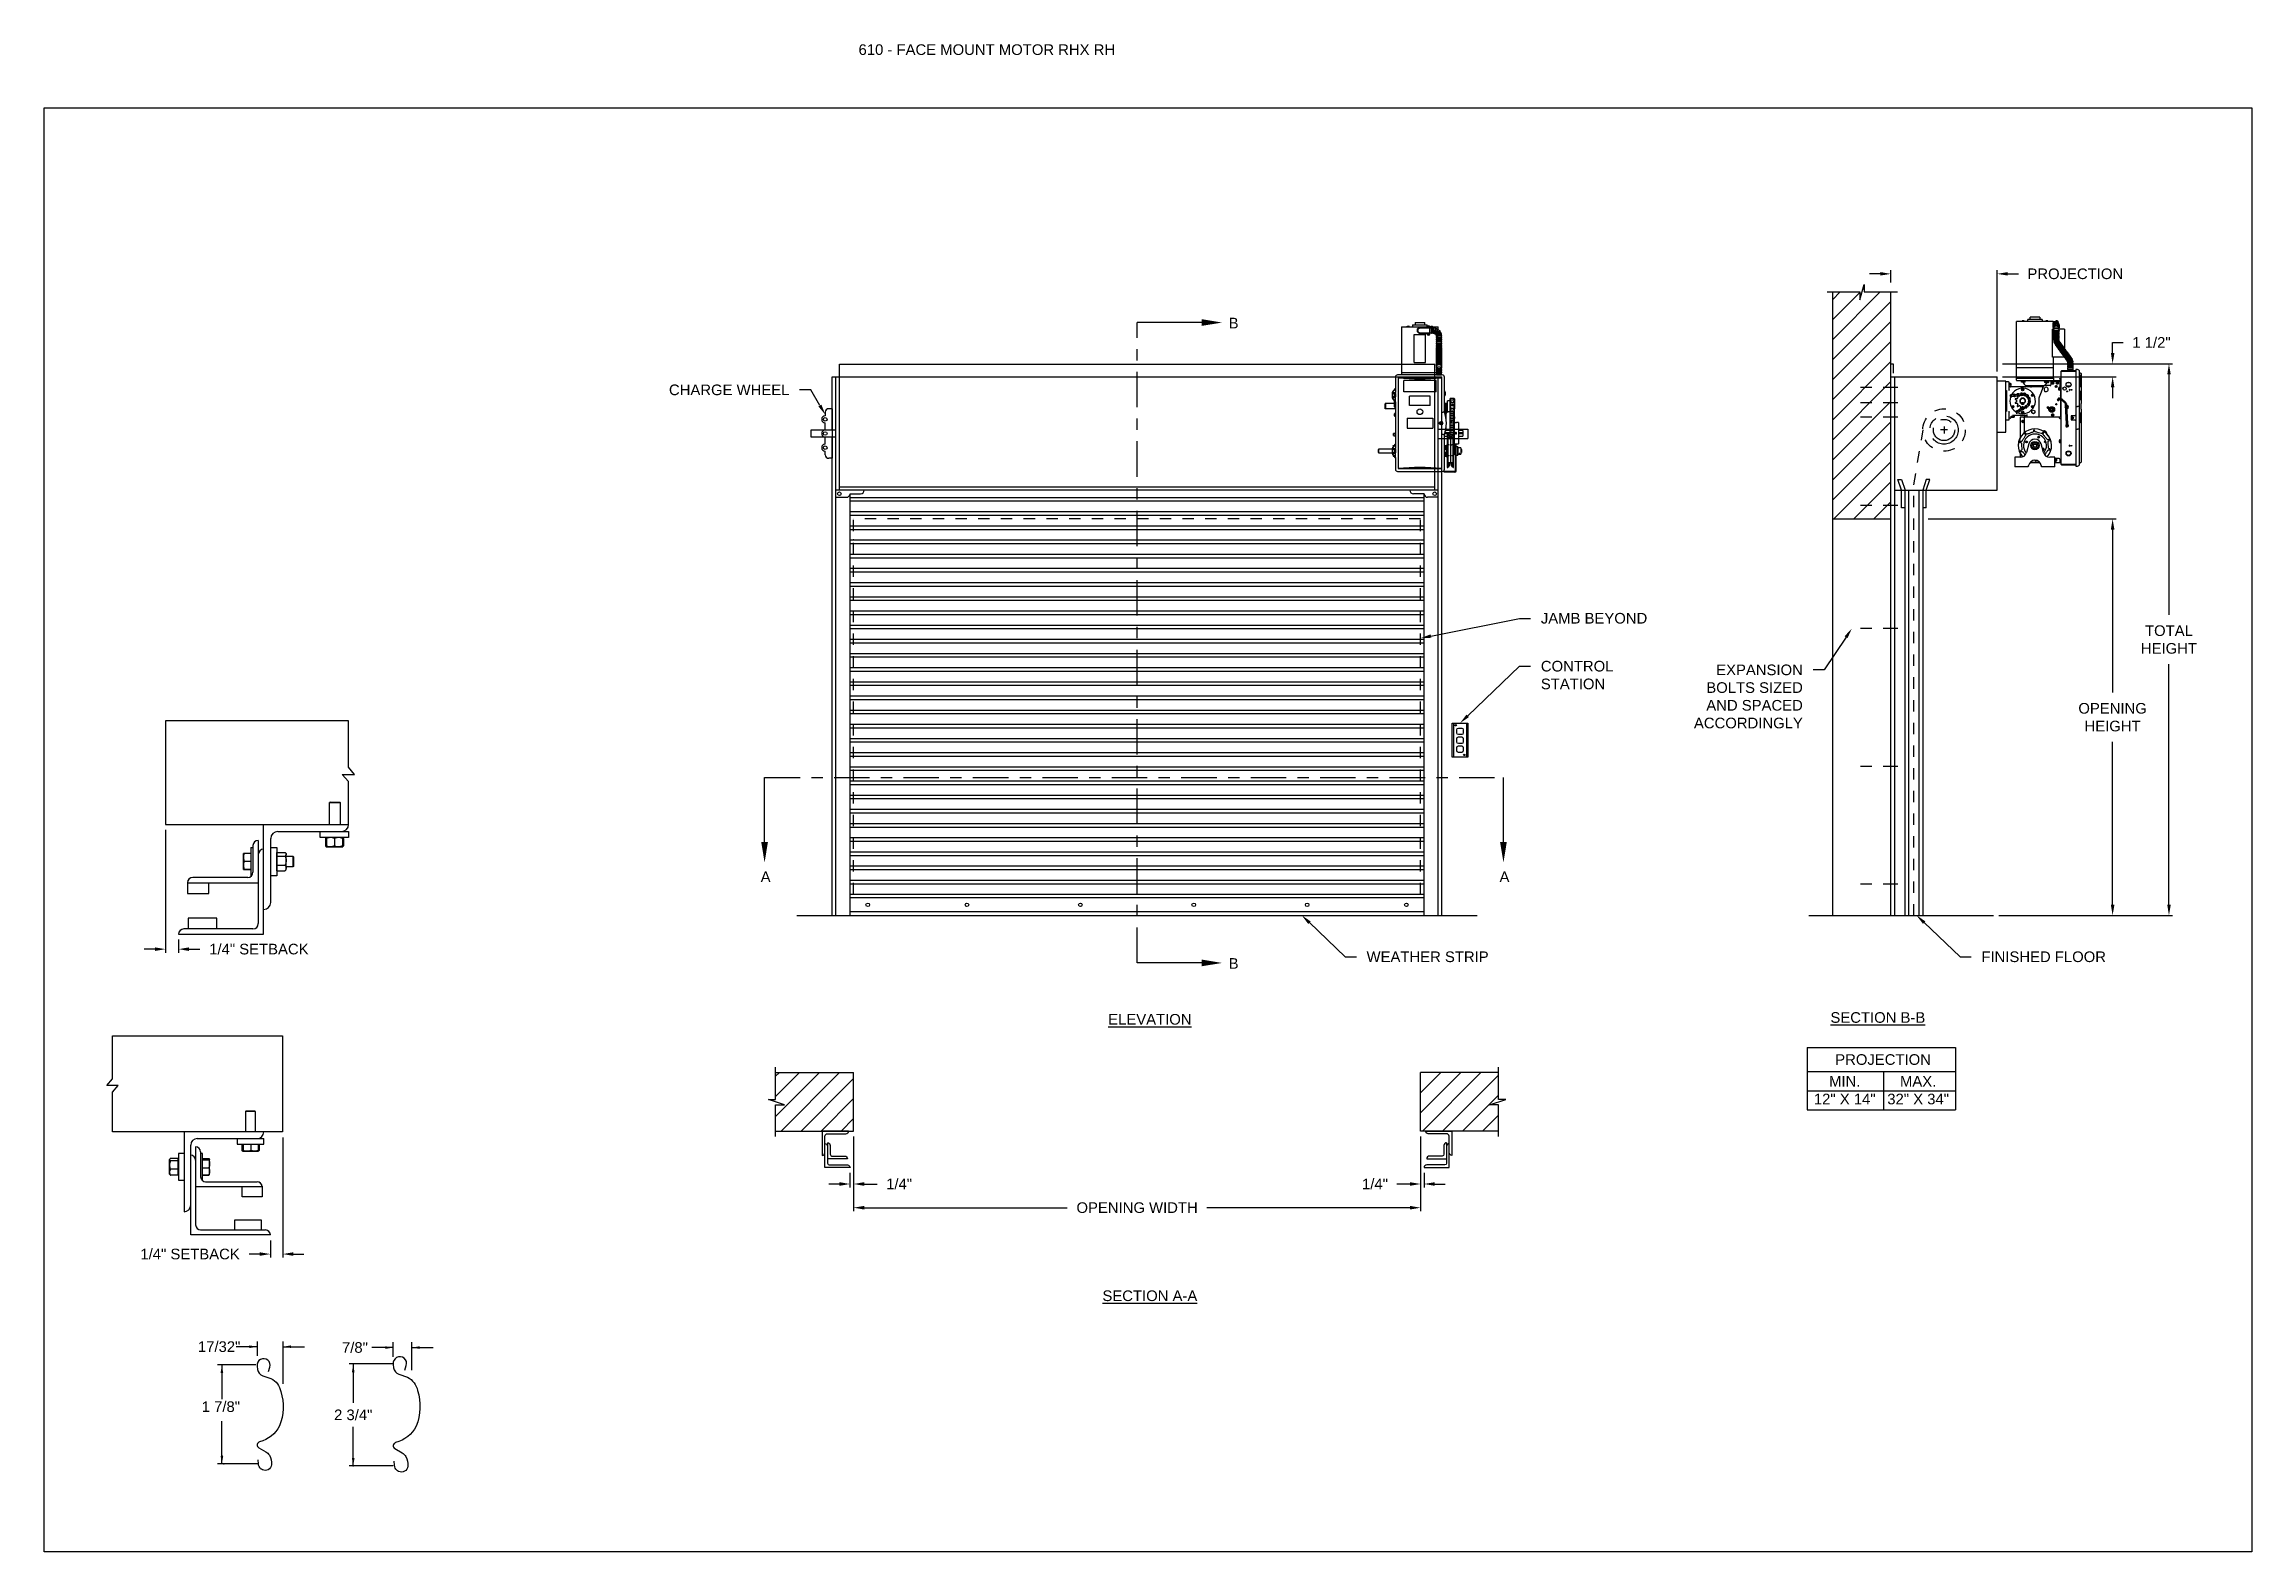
# Model space of a CAD drawing. Header units: inches. Extents: x 169.6 to 213.7, y 195.1 to 266.5.
# Drawn here: x 194.25 to 213.72, y 195.07 to 208.37 of the extents above; entities that cross this region are included whole.
import ezdxf
from ezdxf import colors
from ezdxf.entities.mleader import LeaderData, LeaderLine
from ezdxf.enums import TextEntityAlignment as Align
from ezdxf.math import Vec2, Vec3

# ---------------------------------------------------------------- set-up
doc = ezdxf.new("R2010")
doc.units = ezdxf.units.IN
doc.header["$LTSCALE"] = 0.25
doc.header["$MEASUREMENT"] = 0
for name, pattern in [('CENTER', [2, 1.25, -0.25, 0.25, -0.25]), ('CENTER2', [1.125, 0.75, -0.125, 0.125, -0.125]), ('HIDDEN', [0.375, 0.25, -0.125])]:
    doc.linetypes.add(name, pattern=pattern)
for name, color, linetype in [('ANNOTATIONS', 1, 'Continuous'), ('DETAILS', 4, 'Continuous'), ('RHX RH F.O.H.', 7, 'Continuous'), ('SECTION CUTS', 6, 'CENTER')]:
    doc.layers.add(name, color=color, linetype=linetype)
doc.styles.add('ARIAL', font='arial.ttf', dxfattribs={"height": 0.09375})
doc.styles.get("Standard").update_dxf_attribs({"font": 'romans.shx'})
doc.dimstyles.new('ARIAL', dxfattribs={"dimtxt": 0.09375, "dimasz": 0.09375, "dimexe": 0.03125, "dimexo": 0.046875, "dimgap": 0.09, "dimtad": 0, "dimtih": 1, "dimtoh": 1, "dimdec": 4, "dimzin": 0, "dimdsep": 46, "dimlunit": 4, "dimtxsty": 'ARIAL', "dimcen": 0.09, "dimadec": 0, "dimazin": 0, "dimtfac": 1, "dimtdec": 4, "dimtix": 1, "dimtofl": 0, "dimtmove": 0, "dimatfit": 3, "dimfxl": 0.18, "dimfrac": 2, "dimtolj": 1, "dimtzin": 0, "dimarcsym": 0})
doc.dimstyles.new('STANDARD$0', dxfattribs={"dimtxt": 0.09375, "dimasz": 0.09375, "dimexe": 0.03125, "dimexo": 0.046875, "dimgap": 0.09, "dimtad": 0, "dimtih": 1, "dimtoh": 1, "dimdec": 4, "dimzin": 0, "dimdsep": 46, "dimtxsty": 'ARIAL', "dimcen": 0.09, "dimadec": 0, "dimazin": 0, "dimtfac": 1, "dimtdec": 4, "dimtofl": 0, "dimtmove": 0, "dimatfit": 1, "dimfxl": 1, "dimtolj": 1, "dimtzin": 0, "dimarcsym": 0})
pattern_1 = [(45, (16.45141, -70.54787), (-0.08838835, 0.08838835), [])]

msp = doc.modelspace()

# ---------------------------------------------------------------- texts
at = {"layer": 'ANNOTATIONS', "style": 'ARIAL'}
msp.add_text('1 7/8"', height=0.09375, dxfattribs=at).set_placement((195.64185, 196.30373))
at = {"layer": 'ANNOTATIONS', "linetype": 'Continuous', "style": 'ARIAL'}
msp.add_text('2 3/4"', height=0.09375, dxfattribs=at).set_placement((196.97789, 196.27844), align=Align.MIDDLE_CENTER)
at = {"layer": 'ANNOTATIONS', "insert": (201.43451, 208.36436), "char_height": 0.09375, "width": 6.6097632, "attachment_point": 1, "line_spacing_factor": 0.86134, "style": 'ARIAL'}
msp.add_mtext('610 - FACE MOUNT MOTOR RHX RH', dxfattribs=at)
at = {"layer": 'ANNOTATIONS', "char_height": 0.09375, "attachment_point": 2, "style": 'ARIAL'}
for s, insert, width in [('{\\LELEVATION}', (204.00365, 199.81335), 3.0834986), ('{\\LSECTION B-B}', (210.42381, 199.82931), 1.3823677), ('{\\LSECTION A-A}', (204.00365, 197.37552), 1.3823677)]:
    msp.add_mtext(s, dxfattribs=dict(at, insert=insert, width=width))
for s, width, insert in [('PROJECTION ', 1.7594917, (210.46981, 199.45859)), ('MIN.\\P12" X 14" ', 0.6711642, (210.13169, 199.2666)), ('MAX.\\P32" X 34"', 0.6567117, (210.77912, 199.2666))]:
    msp.add_mtext_dynamic_manual_height_columns(s, width=width, gutter_width=1.36268, heights=[0], dxfattribs=dict(at, insert=insert))
at = {"layer": 'ANNOTATIONS', "insert": (195.7954, 196.87926), "char_height": 0.09375, "attachment_point": 5, "style": 'ARIAL'}
msp.add_mtext('17/32"', dxfattribs=at)
at = {"layer": 'ANNOTATIONS', "linetype": 'Continuous', "insert": (196.99315, 196.87159), "char_height": 0.09375, "attachment_point": 5, "style": 'ARIAL'}
msp.add_mtext('7/8"', dxfattribs=at)
at = {"layer": 'SECTION CUTS', "style": 'ARIAL'}
for s, p in [('B', (204.69858, 205.85911)), ('A', (200.57125, 200.9766)), ('A', (207.0872, 200.9766)), ('B', (204.69858, 200.21185))]:
    msp.add_text(s, height=0.09375, dxfattribs=at).set_placement(p)

# ---------------------------------------------------------------- blocks, each defined once
blk = doc.blocks.new('*D29')
at = {"layer": 'ANNOTATIONS', "color": 0, "lineweight": -2, "transparency": 16777216}
for p, q in [((195.322, 201.438), (195.322, 200.354)), ((195.229, 200.385), (195.135, 200.385)), ((195.438, 200.47), (195.438, 200.354)), ((195.531, 200.385), (195.625, 200.385))]:
    blk.add_line(p, q, dxfattribs=at)
at = {"layer": 'ANNOTATIONS', "color": 0, "transparency": 16777216}
for points in [[(195.229, 200.401), (195.229, 200.369), (195.322, 200.385)], [(195.531, 200.401), (195.531, 200.369), (195.438, 200.385)]]:
    blk.add_solid(points, dxfattribs=at)
at = {"layer": 'defpoints', "color": 0, "transparency": 16777216}
for p in [(195.322, 201.485), (195.438, 200.516), (195.438, 200.385)]:
    blk.add_point(p, dxfattribs=at)
at = {"layer": 'ANNOTATIONS', "color": 0, "transparency": 16777216, "insert": (196.146, 200.385), "char_height": 0.09375, "attachment_point": 5, "style": 'ARIAL'}
blk.add_mtext('\\A1;1/4" SETBACK', dxfattribs=at)
blk = doc.blocks.new('*D30')
at = {"layer": 'ANNOTATIONS', "color": 0, "lineweight": -2, "transparency": 16777216}
for p, q in [((196.356, 198.725), (196.356, 197.665)), ((196.247, 197.817), (196.247, 197.665)), ((196.154, 197.696), (196.06, 197.696)), ((196.449, 197.696), (196.543, 197.696))]:
    blk.add_line(p, q, dxfattribs=at)
at = {"layer": 'ANNOTATIONS', "color": 0, "transparency": 16777216}
for points in [[(196.154, 197.712), (196.154, 197.681), (196.247, 197.696)], [(196.449, 197.712), (196.449, 197.681), (196.356, 197.696)]]:
    blk.add_solid(points, dxfattribs=at)
at = {"layer": 'defpoints', "color": 0, "transparency": 16777216}
for p in [(196.356, 198.772), (196.247, 197.864), (196.247, 197.696)]:
    blk.add_point(p, dxfattribs=at)
at = {"layer": 'ANNOTATIONS', "color": 0, "transparency": 16777216, "insert": (195.539, 197.696), "char_height": 0.09375, "attachment_point": 5, "style": 'ARIAL'}
blk.add_mtext('\\A1;1/4" SETBACK', dxfattribs=at)
blk = doc.blocks.new('*D24')
at = {"layer": 'ANNOTATIONS', "color": 0, "lineweight": -2, "transparency": 16777216}
for p, q in [((212.494, 205.641), (212.494, 205.735)), ((212.494, 205.735), (212.588, 205.735)), ((211.523, 205.547), (212.526, 205.547)), ((211.523, 205.432), (212.526, 205.432)), ((212.494, 205.338), (212.494, 205.245))]:
    blk.add_line(p, q, dxfattribs=at)
at = {"layer": 'ANNOTATIONS', "color": 0, "transparency": 16777216}
for points in [[(212.479, 205.641), (212.51, 205.641), (212.494, 205.547)], [(212.479, 205.338), (212.51, 205.338), (212.494, 205.432)]]:
    blk.add_solid(points, dxfattribs=at)
at = {"layer": 'defpoints', "color": 0, "transparency": 16777216}
for p in [(211.476, 205.547), (211.476, 205.432), (212.494, 205.547)]:
    blk.add_point(p, dxfattribs=at)
at = {"layer": 'ANNOTATIONS', "color": 0, "transparency": 16777216, "insert": (212.837, 205.735), "char_height": 0.0938, "attachment_point": 5, "style": 'ARIAL'}
blk.add_mtext('\\A1;1 1/2"', dxfattribs=at)
blk = doc.blocks.new('*D31')
at = {"layer": 'ANNOTATIONS', "color": 0, "lineweight": -2, "transparency": 16777216}
for p, q in [((206.391, 198.734), (206.391, 198.283)), ((206.422, 198.412), (206.422, 198.283)), ((206.297, 198.314), (206.183, 198.314)), ((206.516, 198.314), (206.609, 198.314))]:
    blk.add_line(p, q, dxfattribs=at)
at = {"layer": 'ANNOTATIONS', "color": 0, "transparency": 16777216}
for points in [[(206.297, 198.33), (206.297, 198.298), (206.391, 198.314)], [(206.516, 198.33), (206.516, 198.298), (206.422, 198.314)]]:
    blk.add_solid(points, dxfattribs=at)
at = {"layer": 'defpoints', "color": 0, "transparency": 16777216}
for p in [(206.391, 198.781), (206.422, 198.459), (206.422, 198.314)]:
    blk.add_point(p, dxfattribs=at)
at = {"layer": 'ANNOTATIONS', "color": 0, "transparency": 16777216, "insert": (205.989, 198.314), "char_height": 0.0938, "attachment_point": 5, "style": 'ARIAL'}
blk.add_mtext('\\A1;1/4"', dxfattribs=at)
blk = doc.blocks.new('*D32')
at = {"layer": 'ANNOTATIONS', "color": 0, "lineweight": -2, "transparency": 16777216}
for p, q in [((201.391, 198.734), (201.391, 198.283)), ((201.359, 198.412), (201.359, 198.283)), ((201.266, 198.314), (201.172, 198.314)), ((201.484, 198.314), (201.598, 198.314))]:
    blk.add_line(p, q, dxfattribs=at)
at = {"layer": 'ANNOTATIONS', "color": 0, "transparency": 16777216}
for points in [[(201.266, 198.33), (201.266, 198.298), (201.359, 198.314)], [(201.484, 198.33), (201.484, 198.298), (201.391, 198.314)]]:
    blk.add_solid(points, dxfattribs=at)
at = {"layer": 'defpoints', "color": 0, "transparency": 16777216}
for p in [(201.391, 198.781), (201.359, 198.459), (201.359, 198.314)]:
    blk.add_point(p, dxfattribs=at)
at = {"layer": 'ANNOTATIONS', "color": 0, "transparency": 16777216, "insert": (201.792, 198.314), "char_height": 0.0938, "attachment_point": 5, "style": 'ARIAL'}
blk.add_mtext('\\A1;1/4"', dxfattribs=at)
blk = doc.blocks.new('*D28')
at = {"layer": 'ANNOTATIONS', "color": 0, "lineweight": -2, "transparency": 16777216}
for p, q in [((201.391, 198.734), (201.391, 198.074)), ((206.391, 198.734), (206.391, 198.074)), ((201.484, 198.105), (203.274, 198.105)), ((206.297, 198.105), (204.507, 198.105))]:
    blk.add_line(p, q, dxfattribs=at)
at = {"layer": 'ANNOTATIONS', "color": 0, "transparency": 16777216}
for points in [[(201.484, 198.121), (201.484, 198.089), (201.391, 198.105)], [(206.297, 198.121), (206.297, 198.089), (206.391, 198.105)]]:
    blk.add_solid(points, dxfattribs=at)
at = {"layer": 'defpoints', "color": 0, "transparency": 16777216}
for p in [(201.391, 198.781), (206.391, 198.781), (206.391, 198.105)]:
    blk.add_point(p, dxfattribs=at)
at = {"layer": 'ANNOTATIONS', "color": 0, "transparency": 16777216, "insert": (203.891, 198.105), "char_height": 0.09375, "attachment_point": 5, "style": 'ARIAL'}
blk.add_mtext('\\A1;OPENING WIDTH', dxfattribs=at)
blk = doc.blocks.new('*D26')
at = {"layer": 'ANNOTATIONS', "color": 0, "lineweight": -2, "transparency": 16777216}
for p, q in [((211.826, 204.179), (212.526, 204.179)), ((212.494, 204.085), (212.494, 202.648)), ((212.494, 200.776), (212.494, 202.213)), ((211.492, 200.682), (212.526, 200.682))]:
    blk.add_line(p, q, dxfattribs=at)
at = {"layer": 'ANNOTATIONS', "color": 0, "transparency": 16777216}
for points in [[(212.479, 204.085), (212.51, 204.085), (212.494, 204.179)], [(212.479, 200.776), (212.51, 200.776), (212.494, 200.682)]]:
    blk.add_solid(points, dxfattribs=at)
at = {"layer": 'defpoints', "color": 0, "transparency": 16777216}
for p in [(211.779, 204.179), (211.445, 200.682), (212.494, 200.682)]:
    blk.add_point(p, dxfattribs=at)
at = {"layer": 'ANNOTATIONS', "color": 0, "transparency": 16777216, "insert": (212.494, 202.43), "char_height": 0.09375, "attachment_point": 5, "style": 'ARIAL'}
blk.add_mtext('\\A1;OPENING\\PHEIGHT', dxfattribs=at)
blk = doc.blocks.new('*D27')
at = {"layer": 'ANNOTATIONS', "color": 0, "lineweight": -2, "transparency": 16777216}
for p, q in [((211.688, 205.547), (213.023, 205.547)), ((212.991, 205.453), (212.991, 203.332)), ((212.991, 200.776), (212.991, 202.897)), ((211.492, 200.682), (213.023, 200.682))]:
    blk.add_line(p, q, dxfattribs=at)
at = {"layer": 'ANNOTATIONS', "color": 0, "transparency": 16777216}
for points in [[(212.976, 205.453), (213.007, 205.453), (212.991, 205.547)], [(212.976, 200.776), (213.007, 200.776), (212.991, 200.682)]]:
    blk.add_solid(points, dxfattribs=at)
at = {"layer": 'defpoints', "color": 0, "transparency": 16777216}
for p in [(211.641, 205.547), (211.445, 200.682), (212.991, 200.682)]:
    blk.add_point(p, dxfattribs=at)
at = {"layer": 'ANNOTATIONS', "color": 0, "transparency": 16777216, "insert": (212.991, 203.115), "char_height": 0.0938, "attachment_point": 5, "style": 'ARIAL'}
blk.add_mtext('\\A1;TOTAL\\PHEIGHT', dxfattribs=at)
blk = doc.blocks.new('*D25')
at = {"layer": 'ANNOTATIONS', "color": 0, "lineweight": -2, "transparency": 16777216}
for p, q in [((210.445, 206.34), (210.351, 206.34)), ((210.539, 206.263), (210.539, 206.372)), ((211.476, 205.479), (211.476, 206.372)), ((211.57, 206.34), (211.664, 206.34))]:
    blk.add_line(p, q, dxfattribs=at)
at = {"layer": 'ANNOTATIONS', "color": 0, "transparency": 16777216}
for points in [[(210.445, 206.356), (210.445, 206.325), (210.539, 206.34)], [(211.57, 206.356), (211.57, 206.325), (211.476, 206.34)]]:
    blk.add_solid(points, dxfattribs=at)
at = {"layer": 'defpoints', "color": 0, "transparency": 16777216}
for p in [(210.539, 206.217), (211.476, 206.34), (211.476, 205.432)]:
    blk.add_point(p, dxfattribs=at)
at = {"layer": 'ANNOTATIONS', "color": 0, "transparency": 16777216, "insert": (212.165, 206.34), "char_height": 0.09375, "attachment_point": 5, "style": 'ARIAL'}
blk.add_mtext('\\A1;PROJECTION', dxfattribs=at)

# ---------------------------------------------------------------- dimensions: what is measured, and where the dimension line sits
at = {"layer": 'ANNOTATIONS'}
for base, p1, p2, text, dimstyle, picture, middle in [((211.47622, 206.3404), (210.53872, 206.21655), (211.47622, 205.4321), 'PROJECTION', 'STANDARD$0', '*D25', (212.16533, 206.3404)), ((201.3593, 198.31392), (201.39055, 198.78125), (201.3593, 198.45877), '1/4"', 'ARIAL', '*D32', (201.79233, 198.31392)), ((206.39055, 198.10495), (201.39055, 198.78125), (206.39055, 198.78125), 'OPENING WIDTH', 'STANDARD$0', '*D28', (203.89055, 198.10495)), ((206.4218, 198.31392), (206.39055, 198.78125), (206.4218, 198.45877), '1/4"', 'ARIAL', '*D31', (205.98876, 198.31392))]:
    dim = msp.add_linear_dim(base=base, p1=p1, p2=p2, text=text, dimstyle=dimstyle, dxfattribs=at)
    dim.commit()
    dim.dimension.update_dxf_attribs({"geometry": picture, "text_midpoint": middle, "dimtype": 160})
for base, p1, p2, text, picture, middle in [((212.49426, 205.54715), (211.47622, 205.4321), (211.47622, 205.54715), '1 1/2"', '*D24', (212.8367, 205.73465)), ((212.99149, 200.6821), (211.64134, 205.54715), (211.44497, 200.6821), 'TOTAL\\PHEIGHT', '*D27', (212.99149, 203.11462)), ((212.49426, 200.6821), (211.7793, 204.17874), (211.44497, 200.6821), 'OPENING\\PHEIGHT', '*D26', (212.49426, 202.43042))]:
    dim = msp.add_linear_dim(base=base, p1=p1, p2=p2, angle=90, text=text, dimstyle='STANDARD$0', dxfattribs=at)
    dim.commit()
    dim.dimension.update_dxf_attribs({"geometry": picture, "text_midpoint": middle})
dim = msp.add_linear_dim(base=(195.43763, 200.38498), p1=(195.3223, 201.48522), p2=(195.43763, 200.51647), text='1/4" SETBACK', dimstyle='STANDARD$0', override={"dimarcsym": 1}, dxfattribs=at)
dim.commit()
dim.dimension.update_dxf_attribs({"geometry": '*D29', "text_midpoint": (196.14602, 200.38498), "dimtype": 160})
dim = msp.add_linear_dim(base=(196.24748, 197.69613), p1=(196.3556, 198.77171), p2=(196.24748, 197.8635), angle=180, text='1/4" SETBACK', dimstyle='STANDARD$0', override={"dimarcsym": 1}, dxfattribs=at)
dim.commit()
dim.dimension.update_dxf_attribs({"geometry": '*D30', "text_midpoint": (195.53909, 197.69613)})

# ---------------------------------------------------------------- hatches: boundary and pattern name
at = {"layer": 'RHX RH F.O.H.', "linetype": 'Continuous'}
h = msp.add_hatch(dxfattribs=at)
h.set_pattern_fill('ANSI31', color=256, style=0)
h.set_pattern_definition([(45, (16.94411, -70.93625), (-0.088388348, 0.088388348), [])])
h.paths.add_polyline_path([(210.53872, 205.44587), (210.53872, 206.18046), (210.30222, 206.18046), (210.30222, 206.24512), (210.26381, 206.11176), (210.26381, 206.18046), (210.02309, 206.18046), (210.02309, 205.63016)])
h.paths.add_polyline_path([(210.02309, 205.63016), (210.02309, 204.17874), (210.53872, 204.17874), (210.53872, 205.4321), (210.53872, 205.44587)])
at = {"layer": 'RHX RH F.O.H.'}
h = msp.add_hatch(dxfattribs=at)
h.set_pattern_fill('ANSI31', color=256, style=0)
h.set_pattern_definition(pattern_1)
h.paths.add_polyline_path([(201.39055, 199.29688), (200.70305, 199.29688), (200.70305, 199.05968), (200.63894, 199.05968), (200.78102, 199.01277), (200.70305, 199.01277), (200.70305, 198.78125), (201.39055, 198.78125), (201.39055, 198.94375)])
h = msp.add_hatch(dxfattribs=at)
h.set_pattern_fill('ANSI31', color=256, style=0)
h.set_pattern_definition(pattern_1)
h.paths.add_polyline_path([(207.14215, 199.05968), (207.07805, 199.05968), (207.07805, 199.29688), (206.39055, 199.29688), (206.39055, 198.78125), (206.40872, 198.78125), (207.07805, 198.78125), (207.07805, 199.01277), (207.00008, 199.01277)])

# ---------------------------------------------------------------- linework, layer by layer
at = {"linetype": 'Continuous'}
msp.add_line((209.81374, 200.6821), (211.44497, 200.6821), dxfattribs=at)
at = {"layer": 'ANNOTATIONS'}
for p, q in [((211.52309, 205.4321), (212.52551, 205.4321)), ((210.86684, 204.17874), (212.52551, 204.17874)), ((209.80112, 199.51802), (209.80112, 198.96665)), ((209.80112, 199.51802), (211.10889, 199.51802)), ((211.10889, 199.51802), (211.10889, 198.96665)), ((209.80112, 199.30655), (211.10889, 199.30655)), ((210.47397, 199.30655), (210.47397, 198.96665)), ((209.80112, 199.1366), (211.10889, 199.1366)), ((209.80112, 198.96665), (211.10889, 198.96665)), ((196.13226, 196.87926), (195.94476, 196.87926)), ((196.13226, 196.79751), (196.13226, 196.92613)), ((196.35963, 196.55196), (196.35963, 196.92613)), ((196.35963, 196.87926), (196.54713, 196.87926)), ((196.11872, 196.71819), (195.78122, 196.71819)), ((195.8197, 196.71819), (195.8197, 196.41663)), ((195.8197, 195.84632), (195.8197, 196.2235)), ((196.14685, 195.84632), (195.78122, 195.84632))]:
    msp.add_line(p, q, dxfattribs=at)
at = {"layer": 'ANNOTATIONS', "linetype": 'ByBlock'}
for p, q in [((197.33001, 196.87159), (197.14251, 196.87159)), ((197.33001, 196.78984), (197.33001, 196.91847)), ((197.49453, 196.67148), (197.49453, 196.91847)), ((197.49453, 196.87159), (197.68203, 196.87159)), ((197.32918, 196.72846), (196.94125, 196.72846)), ((196.97789, 196.72846), (196.97789, 196.38544)), ((196.97789, 195.82842), (196.97789, 196.17144)), ((197.32918, 195.82842), (196.94125, 195.82842))]:
    msp.add_line(p, q, dxfattribs=at)
at = {"layer": 'ANNOTATIONS'}
for p in [(195.8197, 195.92082), (195.83747, 195.84632)]:
    msp.add_point(p, dxfattribs=at)
at = {"layer": 'ANNOTATIONS', "linetype": 'ByBlock'}
msp.add_point((196.97789, 195.82842), dxfattribs=at)
at = {"layer": 'ANNOTATIONS'}
for points in [[(212.47864, 205.33835), (212.50989, 205.33835), (212.49426, 205.4321)], [(212.47864, 204.08499), (212.50989, 204.08499), (212.49426, 204.17874)], [(196.06194, 196.86754), (196.06194, 196.89098), (196.13226, 196.87926)], [(196.42995, 196.89098), (196.42995, 196.86754), (196.35963, 196.87926)], [(195.83142, 196.64787), (195.80798, 196.64787), (195.8197, 196.71819)], [(195.83142, 195.91664), (195.80798, 195.91664), (195.8197, 195.84632)]]:
    msp.add_solid(points, dxfattribs=at)
at = {"layer": 'ANNOTATIONS', "linetype": 'ByBlock'}
for points in [[(197.25969, 196.85987), (197.25969, 196.88331), (197.33001, 196.87159)], [(197.56485, 196.88331), (197.56485, 196.85987), (197.49453, 196.87159)], [(196.98961, 196.65236), (196.96617, 196.65236), (196.97789, 196.72268)], [(196.98961, 195.89874), (196.96617, 195.89874), (196.97789, 195.82842)]]:
    msp.add_solid(points, dxfattribs=at)
at = {"layer": 'defpoints'}
msp.add_lwpolyline([(213.72204, 195.07023), (194.25216, 195.07023), (194.25216, 207.80534), (213.72204, 207.80534)], close=True, dxfattribs=at)
at = {"layer": 'DETAILS'}
for p, q in [((196.93564, 201.86246), (196.88131, 201.92572)), ((196.88131, 201.92572), (196.98997, 201.92572)), ((196.98997, 201.92572), (196.93564, 201.98897)), ((196.77415, 201.68197), (196.76954, 201.67736)), ((196.76954, 201.48522), (196.76954, 201.67736)), ((196.76954, 201.67736), (196.86329, 201.67736)), ((196.77415, 201.68197), (196.85869, 201.68197)), ((196.85869, 201.68197), (196.86329, 201.67736)), ((196.86329, 201.67736), (196.86329, 201.48522)), ((196.14075, 201.34459), (196.14075, 200.61022)), ((196.18763, 200.51647), (196.18763, 201.48522)), ((196.25013, 200.79772), (196.25013, 201.36022)), ((196.31263, 201.42272), (196.93763, 201.42272)), ((196.68763, 201.36947), (196.68763, 201.42272)), ((196.93763, 201.36947), (196.68763, 201.36947)), ((196.73664, 201.36189), (196.73357, 201.36009)), ((196.73357, 201.36009), (196.73357, 201.29572)), ((196.73573, 201.36009), (196.73573, 201.29572)), ((196.73916, 201.36674), (196.74215, 201.36932)), ((196.74232, 201.36137), (196.73968, 201.36009)), ((196.73968, 201.36009), (196.73968, 201.29572)), ((196.74232, 201.36009), (196.74232, 201.29572)), ((196.81263, 201.36009), (196.81263, 201.29572)), ((196.88294, 201.36009), (196.88294, 201.29572)), ((196.88557, 201.36009), (196.88557, 201.29572)), ((196.88953, 201.36009), (196.88953, 201.29572)), ((196.89169, 201.36009), (196.89169, 201.29572)), ((196.93763, 201.42272), (196.93763, 201.36947)), ((196.00988, 201.2274), (196.00989, 201.22742)), ((196.00988, 201.2274), (196.00988, 201.2274)), ((196.00988, 201.08678), (196.00988, 201.2274)), ((196.07538, 201.2293), (196.01616, 201.2293)), ((196.07538, 201.22857), (196.01616, 201.22857)), ((196.07538, 201.22853), (196.01616, 201.22853)), ((196.07538, 201.22831), (196.01616, 201.22831)), ((196.07538, 201.22747), (196.01616, 201.22747)), ((196.07538, 201.15722), (196.01616, 201.15722)), ((196.07538, 201.28209), (196.09388, 201.28209)), ((196.07538, 201.28209), (196.07538, 201.03209)), ((196.09388, 201.29772), (196.09388, 201.06334)), ((196.25013, 201.28209), (196.30338, 201.28209)), ((196.30338, 201.28209), (196.30338, 201.03209)), ((196.30338, 201.2274), (196.30538, 201.2274)), ((196.30538, 201.07659), (196.30538, 201.23759)), ((196.30538, 201.23759), (196.37713, 201.23759)), ((196.30538, 201.20649), (196.37713, 201.20649)), ((196.30538, 201.12599), (196.37713, 201.12599)), ((196.3815, 201.23321), (196.3865, 201.2274)), ((196.3865, 201.08678), (196.3865, 201.2274)), ((196.3865, 201.20397), (196.44577, 201.20397)), ((196.44577, 201.20397), (196.45038, 201.19936)), ((196.44577, 201.20397), (196.44577, 201.11022)), ((196.45038, 201.19936), (196.45038, 201.11482)), ((196.73664, 201.29392), (196.73357, 201.29572)), ((196.7401, 201.29337), (196.73573, 201.29572)), ((196.74232, 201.28634), (196.73916, 201.28906)), ((196.74232, 201.29444), (196.73968, 201.29572)), ((196.74232, 201.28634), (196.88294, 201.28634)), ((195.51575, 200.973), (195.51575, 200.87584)), ((195.51575, 200.96959), (196.14075, 200.96959)), ((196.047, 201.01647), (195.56263, 201.01647)), ((195.70325, 200.87584), (195.70325, 200.96959)), ((196.00988, 201.08678), (196.00988, 201.08678)), ((196.00989, 201.08675), (196.00989, 201.08676)), ((196.0099, 201.08675), (196.00989, 201.08675)), ((196.00993, 201.08669), (196.0099, 201.08675)), ((196.01593, 201.08671), (196.01616, 201.08587)), ((196.01593, 201.08571), (196.01616, 201.08488)), ((196.07538, 201.08684), (196.01616, 201.08684)), ((196.07538, 201.08671), (196.01616, 201.08671)), ((196.07538, 201.08587), (196.01616, 201.08587)), ((196.07538, 201.08565), (196.01616, 201.08565)), ((196.07538, 201.08561), (196.01616, 201.08561)), ((196.07538, 201.08488), (196.01616, 201.08488)), ((196.08194, 201.03209), (196.07538, 201.03209)), ((196.30338, 201.03209), (196.25013, 201.03209)), ((196.30538, 201.08678), (196.30338, 201.08678)), ((196.30538, 201.07659), (196.37713, 201.07659)), ((196.3865, 201.08678), (196.3815, 201.08097)), ((196.44577, 201.11022), (196.3865, 201.11022)), ((196.45038, 201.11482), (196.44577, 201.11022)), ((195.51575, 200.87584), (195.70325, 200.87584)), ((196.09388, 200.56334), (195.4845, 200.56334)), ((195.77357, 200.65709), (195.52357, 200.65709)), ((195.52357, 200.65709), (195.52357, 200.56334)), ((195.77357, 200.56334), (195.77357, 200.65709)), ((195.43763, 200.51647), (196.18763, 200.51647)), ((194.80451, 199.18274), (194.85505, 199.24157)), ((194.90558, 199.18274), (194.80451, 199.18274)), ((194.85505, 199.12391), (194.90558, 199.18274)), ((196.03207, 198.95749), (196.02775, 198.95317)), ((196.02775, 198.95317), (196.02775, 198.77304)), ((196.11564, 198.95317), (196.02775, 198.95317)), ((196.11132, 198.95749), (196.03207, 198.95749)), ((196.11564, 198.95317), (196.11132, 198.95749)), ((196.11564, 198.77304), (196.11564, 198.95317)), ((195.48576, 198.77304), (195.48576, 198.06991)), ((195.54435, 197.86483), (195.54435, 198.65585)), ((195.5883, 198.6412), (195.5883, 197.95272)), ((195.60295, 198.71444), (196.18889, 198.71444)), ((195.63224, 198.59726), (195.63224, 198.37753)), ((195.95451, 198.71444), (195.95451, 198.66452)), ((195.95451, 198.66452), (196.18889, 198.66452)), ((195.99589, 198.66452), (195.99589, 198.609)), ((195.99907, 198.60699), (196.00578, 198.60312)), ((196.00408, 198.66452), (196.00408, 198.609)), ((196.00585, 198.60312), (196.13754, 198.60312)), ((196.00763, 198.66452), (196.00763, 198.609)), ((196.07525, 198.66452), (196.07525, 198.609)), ((196.13762, 198.60312), (196.14433, 198.60699)), ((196.1475, 198.609), (196.13861, 198.60547)), ((196.13932, 198.66452), (196.13932, 198.609)), ((196.14428, 198.60697), (196.1475, 198.609)), ((196.1475, 198.66452), (196.1475, 198.609)), ((196.18889, 198.66452), (196.18889, 198.71444)), ((195.35791, 198.50634), (195.35662, 198.50505)), ((195.35662, 198.50505), (195.35662, 198.42579)), ((195.35662, 198.42579), (195.35791, 198.4245)), ((195.36043, 198.53426), (195.35791, 198.53134)), ((195.35791, 198.3995), (195.35791, 198.53134)), ((195.35791, 198.3995), (195.36043, 198.39658)), ((195.43396, 198.53951), (195.3667, 198.53951)), ((195.43396, 198.51756), (195.3667, 198.51756)), ((195.43396, 198.44347), (195.3667, 198.44347)), ((195.43396, 198.39133), (195.43396, 198.53951)), ((195.43584, 198.53134), (195.43396, 198.53134)), ((195.43396, 198.3995), (195.43584, 198.3995)), ((195.48576, 198.58261), (195.43584, 198.58261)), ((195.43584, 198.58261), (195.43584, 198.34823)), ((195.64959, 198.58261), (195.63224, 198.58261)), ((195.64959, 198.34823), (195.64959, 198.58261)), ((195.64959, 198.53873), (195.70511, 198.53873)), ((195.64959, 198.53545), (195.70511, 198.53545)), ((195.64959, 198.52626), (195.70511, 198.52626)), ((195.64959, 198.45623), (195.70511, 198.45623)), ((195.71099, 198.53134), (195.70976, 198.53348)), ((195.70976, 198.39736), (195.71099, 198.3995)), ((195.71099, 198.3995), (195.71099, 198.53086)), ((195.43396, 198.39133), (195.3667, 198.39133)), ((195.43584, 198.34823), (195.48576, 198.34823)), ((196.17424, 198.28964), (195.5883, 198.28964)), ((195.64343, 198.34823), (195.64959, 198.34823)), ((195.64959, 198.39539), (195.70511, 198.39539)), ((195.64959, 198.39211), (195.70511, 198.39211)), ((195.67619, 198.33358), (196.13029, 198.33358)), ((195.70638, 198.39602), (195.70511, 198.39211)), ((195.99846, 198.20175), (195.99846, 198.28964)), ((196.17424, 198.29391), (196.17424, 198.20175)), ((196.17424, 198.20175), (195.99846, 198.20175)), ((196.24748, 197.86483), (195.54435, 197.86483)), ((195.63224, 197.90878), (196.20353, 197.90878)), ((195.93254, 197.90878), (195.93254, 197.99667)), ((195.93254, 197.99667), (196.16691, 197.99667)), ((196.16691, 197.99667), (196.16691, 197.90878))]:
    msp.add_line(p, q, dxfattribs=at)
for points in [[(196.93564, 201.98897), (196.93564, 202.39722), (195.3223, 202.39722), (195.3223, 201.48522), (196.93763, 201.48522)], [(196.93564, 201.48522), (196.93564, 201.86246)], [(194.85505, 199.24157), (194.85505, 199.62128), (196.3556, 199.62128), (196.3556, 198.77304), (194.85505, 198.77304), (194.85505, 199.12391)]]:
    msp.add_lwpolyline(points, dxfattribs=at)
msp.add_lwpolyline([(196.23032, 196.66007), (196.24287, 196.69839, 1.25136537), (196.131, 196.70896), (196.1348, 196.67951, 0.28712033), (196.18055, 196.62379), (196.25226, 196.59969, -0.22337537), (196.33989, 196.48495, -0.17060067), (196.32759, 196.18143, -0.22026111), (196.15147, 196.04023, 0.64862145), (196.14558, 195.98879), (196.20719, 195.95237, -0.11918191), (196.23843, 195.922, -0.14967798), (196.25748, 195.84025), (196.25733, 195.83853, -0.533076), (196.17685, 195.79414, -0.02656611), (196.16154, 195.80363, -0.19330383), (196.14203, 195.84626), (196.13855, 195.88132)], format="xyb", dxfattribs=at)
at = {"layer": 'DETAILS', "linetype": 'Continuous'}
msp.add_lwpolyline([(197.43282, 196.67322), (197.44577, 196.71276, 1.25136537), (197.33034, 196.72366), (197.33426, 196.69327, 0.28712033), (197.38147, 196.63577), (197.45546, 196.61091, -0.22337537), (197.54588, 196.49252, -0.17060067), (197.53319, 196.17934, -0.22026111), (197.35146, 196.03364, 0.64862142), (197.34538, 195.98056), (197.40895, 195.94298, -0.11918191), (197.44119, 195.91164, -0.14967798), (197.46085, 195.82729), (197.46069, 195.82551, -0.533076), (197.37765, 195.77971, -0.02656611), (197.36185, 195.7895, -0.19330383), (197.34172, 195.83348), (197.33813, 195.86966)], format="xyb", dxfattribs=at)
at = {"layer": 'DETAILS'}
for centre, radius, start, end in [((196.14075, 201.29772), 0.04688, 90, 180), ((196.31263, 201.36022), 0.0625, 90, 180), ((196.87513, 201.48522), 0.0625, 270, 0), ((196.18763, 201.21959), 0.04688, 90, 180), ((195.56098, 200.97123), 0.04527, 87.917978, 177.754387), ((195.56263, 200.96959), 0.04688, 90, 180), ((196.047, 201.06334), 0.04688, 270, 0), ((196.18763, 200.79772), 0.0625, 270, 0), ((195.4845, 200.51647), 0.04688, 90, 180), ((196.09388, 200.61022), 0.04688, 270, 0), ((195.60295, 198.65585), 0.05859, 90, 180), ((195.5883, 198.59726), 0.04395, 0, 90), ((196.13029, 198.77304), 0.05859, 270, 0), ((195.54435, 198.52401), 0.04395, 0, 90), ((195.67619, 198.37753), 0.04395, 180, 270), ((196.13183, 198.29118), 0.04244, 2.245613, 92.082022), ((196.13029, 198.28964), 0.04395, 0, 90), ((195.48576, 198.12851), 0.05859, 270, 0), ((195.63224, 197.95272), 0.04395, 180, 270), ((196.20353, 197.86483), 0.04395, 0, 90)]:
    msp.add_arc(centre, radius, start, end, dxfattribs=at)
for points, knots in [([(196.73357, 201.36009), (196.73538, 201.36296), (196.7372, 201.36584), (196.73915, 201.36673), (196.73916, 201.36673)], [0, 0, 0, 0, 0.99332562, 1, 1, 1, 1]), ([(196.73573, 201.36009), (196.7364, 201.36146), (196.738, 201.36469), (196.73975, 201.36763), (196.74084, 201.36811), (196.74095, 201.36815)], [0, 0, 0, 0, 0.39860917, 0.94310679, 1, 1, 1, 1]), ([(196.74232, 201.36339), (196.7418, 201.3632), (196.73954, 201.36236), (196.73739, 201.36108), (196.73573, 201.36009)], [0, 0, 0, 0, 0.22784114, 1, 1, 1, 1]), ([(196.77747, 201.36947), (196.77255, 201.36911), (196.76253, 201.36838), (196.75088, 201.36418), (196.74425, 201.36101), (196.74232, 201.36009)], [0, 0, 0, 0, 0.40629057, 0.82726642, 1, 1, 1, 1]), ([(196.74232, 201.36009), (196.74232, 201.36148), (196.74232, 201.36478), (196.74232, 201.36858), (196.74232, 201.36917), (196.74232, 201.36947)], [0, 0, 0, 0, 0.26545991, 0.62807649, 1, 1, 1, 1]), ([(196.81263, 201.36009), (196.80716, 201.36255), (196.79603, 201.36757), (196.78387, 201.36945), (196.77764, 201.36946), (196.77747, 201.36947)], [0, 0, 0, 0, 0.48434141, 0.98632773, 1, 1, 1, 1]), ([(196.84778, 201.36947), (196.84286, 201.36911), (196.83284, 201.36838), (196.82119, 201.36418), (196.81456, 201.36101), (196.81263, 201.36009)], [0, 0, 0, 0, 0.40629057, 0.82726642, 1, 1, 1, 1]), ([(196.88294, 201.36009), (196.87747, 201.36255), (196.86634, 201.36757), (196.85418, 201.36945), (196.84795, 201.36946), (196.84778, 201.36947)], [0, 0, 0, 0, 0.48434141, 0.98632773, 1, 1, 1, 1]), ([(196.88294, 201.36009), (196.88294, 201.36148), (196.88294, 201.36478), (196.88294, 201.36858), (196.88294, 201.36917), (196.88294, 201.36947)], [0, 0, 0, 0, 0.26545991, 0.62807649, 1, 1, 1, 1]), ([(196.8831, 201.36916), (196.88341, 201.36875), (196.88409, 201.36784), (196.8849, 201.36408), (196.88541, 201.36108), (196.88557, 201.36009)], [0, 0, 0, 0, 0.36178326, 0.79041419, 1, 1, 1, 1]), ([(196.88431, 201.36801), (196.88458, 201.36786), (196.88589, 201.36712), (196.88763, 201.36404), (196.88906, 201.36107), (196.88953, 201.36009)], [0, 0, 0, 0, 0.15175447, 0.72144224, 1, 1, 1, 1]), ([(196.89169, 201.36009), (196.88988, 201.36296), (196.88806, 201.36584), (196.8861, 201.36673), (196.88609, 201.36673)], [0, 0, 0, 0, 0.99332562, 1, 1, 1, 1]), ([(196.01616, 201.22747), (196.0144, 201.22176), (196.01086, 201.21025), (196.01021, 201.19835), (196.00988, 201.19235)], [0, 0, 0, 0, 0.49545796, 1, 1, 1, 1]), ([(196.00988, 201.2274), (196.01009, 201.22741), (196.01052, 201.22743), (196.0132, 201.22745), (196.0154, 201.22746), (196.01616, 201.22747)], [0, 0, 0, 0, 0.3928666, 0.79169603, 1, 1, 1, 1]), ([(196.00988, 201.19235), (196.00989, 201.19151), (196.00994, 201.18521), (196.01131, 201.17332), (196.01453, 201.16262), (196.01616, 201.15722)], [0, 0, 0, 0, 0.07010266, 0.53079095, 1, 1, 1, 1]), ([(196.01616, 201.15722), (196.0144, 201.15151), (196.01086, 201.13997), (196.01021, 201.12805), (196.00988, 201.12203)], [0, 0, 0, 0, 0.49545796, 1, 1, 1, 1]), ([(196.01616, 201.22831), (196.01481, 201.2282), (196.01211, 201.22796), (196.01021, 201.22766), (196.01001, 201.22748), (196.00994, 201.22742)], [0, 0, 0, 0, 0.39883061, 0.80149747, 1, 1, 1, 1]), ([(196.01616, 201.22853), (196.01481, 201.22838), (196.01211, 201.22809), (196.01022, 201.22772), (196.01002, 201.2275), (196.00995, 201.22743)], [0, 0, 0, 0, 0.40277376, 0.80942169, 1, 1, 1, 1]), ([(196.01616, 201.2293), (196.01482, 201.22905), (196.01212, 201.22855), (196.01027, 201.22794), (196.01007, 201.22758), (196.01001, 201.22749)], [0, 0, 0, 0, 0.41812145, 0.84026469, 1, 1, 1, 1]), ([(196.37713, 201.23759), (196.37852, 201.23627), (196.38182, 201.23316), (196.38562, 201.22797), (196.3862, 201.22403), (196.3865, 201.22204)], [0, 0, 0, 0, 0.26545991, 0.62807649, 1, 1, 1, 1]), ([(196.3865, 201.22204), (196.38649, 201.22168), (196.38643, 201.21935), (196.38489, 201.215), (196.38114, 201.2102), (196.37812, 201.20741), (196.37713, 201.20649)], [0, 0, 0, 0, 0.06653229, 0.43528257, 0.81455084, 1, 1, 1, 1]), ([(196.37713, 201.20649), (196.37959, 201.20023), (196.3846, 201.18749), (196.38649, 201.17357), (196.3865, 201.16643), (196.3865, 201.16624)], [0, 0, 0, 0, 0.48434141, 0.98632773, 1, 1, 1, 1]), ([(196.3865, 201.16624), (196.38615, 201.16061), (196.38542, 201.14913), (196.38121, 201.1358), (196.37805, 201.1282), (196.37713, 201.12599)], [0, 0, 0, 0, 0.40629057, 0.82726642, 1, 1, 1, 1]), ([(196.37713, 201.12599), (196.37959, 201.12215), (196.3846, 201.11433), (196.38649, 201.10579), (196.3865, 201.10141), (196.3865, 201.10129)], [0, 0, 0, 0, 0.484341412, 0.986327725, 1, 1, 1, 1]), ([(196.73357, 201.29572), (196.73538, 201.29285), (196.7372, 201.28996), (196.73915, 201.28908), (196.73916, 201.28907)], [0, 0, 0, 0, 0.99332562, 1, 1, 1, 1]), ([(196.73573, 201.29572), (196.7364, 201.29435), (196.738, 201.29112), (196.73975, 201.28818), (196.74084, 201.2877), (196.74095, 201.28765)], [0, 0, 0, 0, 0.39860917, 0.94310679, 1, 1, 1, 1]), ([(196.73968, 201.29572), (196.73992, 201.29433), (196.74048, 201.29105), (196.74131, 201.28757), (196.7419, 201.28702), (196.74215, 201.28679)], [0, 0, 0, 0, 0.30001685, 0.70983799, 1, 1, 1, 1]), ([(196.77747, 201.28634), (196.77255, 201.2867), (196.76253, 201.28742), (196.75088, 201.29163), (196.74425, 201.29479), (196.74232, 201.29572)], [0, 0, 0, 0, 0.40629057, 0.82726642, 1, 1, 1, 1]), ([(196.74232, 201.29572), (196.74232, 201.29432), (196.74232, 201.29103), (196.74232, 201.28723), (196.74232, 201.28664), (196.74232, 201.28634)], [0, 0, 0, 0, 0.26545991, 0.62807649, 1, 1, 1, 1]), ([(196.81263, 201.29572), (196.80716, 201.29325), (196.79603, 201.28824), (196.78387, 201.28636), (196.77764, 201.28634), (196.77747, 201.28634)], [0, 0, 0, 0, 0.48434141, 0.98632773, 1, 1, 1, 1]), ([(196.84778, 201.28634), (196.84286, 201.2867), (196.83284, 201.28742), (196.82119, 201.29163), (196.81456, 201.29479), (196.81263, 201.29572)], [0, 0, 0, 0, 0.40629057, 0.82726642, 1, 1, 1, 1]), ([(196.88294, 201.29572), (196.87747, 201.29325), (196.86634, 201.28824), (196.85418, 201.28636), (196.84795, 201.28634), (196.84778, 201.28634)], [0, 0, 0, 0, 0.48434141, 0.98632773, 1, 1, 1, 1]), ([(196.88294, 201.29572), (196.88294, 201.29432), (196.88294, 201.29103), (196.88294, 201.28723), (196.88294, 201.28664), (196.88294, 201.28634)], [0, 0, 0, 0, 0.26545991, 0.62807649, 1, 1, 1, 1]), ([(196.88311, 201.28665), (196.88341, 201.28706), (196.88409, 201.28797), (196.8849, 201.29173), (196.88541, 201.29473), (196.88557, 201.29572)], [0, 0, 0, 0, 0.36127383, 0.7902469, 1, 1, 1, 1]), ([(196.88431, 201.28779), (196.88458, 201.28795), (196.88589, 201.28868), (196.88763, 201.29176), (196.88906, 201.29474), (196.88953, 201.29572)], [0, 0, 0, 0, 0.15175447, 0.72144224, 1, 1, 1, 1]), ([(196.89169, 201.29572), (196.88988, 201.29285), (196.88806, 201.28996), (196.8861, 201.28908), (196.88609, 201.28907)], [0, 0, 0, 0, 0.993325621, 1, 1, 1, 1]), ([(196.00988, 201.12203), (196.00989, 201.1212), (196.00994, 201.11488), (196.01131, 201.10297), (196.01453, 201.09225), (196.01616, 201.08684)], [0, 0, 0, 0, 0.070102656, 0.530790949, 1, 1, 1, 1]), ([(196.01616, 201.08684), (196.0154, 201.08684), (196.01322, 201.08683), (196.01053, 201.0868), (196.0101, 201.08679), (196.00988, 201.08678)], [0, 0, 0, 0, 0.2083045, 0.6015254, 1, 1, 1, 1]), ([(196.00988, 201.08678), (196.00995, 201.08677), (196.01016, 201.08676), (196.01209, 201.08674), (196.0148, 201.08672), (196.01616, 201.08671)], [0, 0, 0, 0, 0.22973043, 0.61267004, 1, 1, 1, 1]), ([(196.3865, 201.10129), (196.38615, 201.09783), (196.38542, 201.09079), (196.38121, 201.08261), (196.37805, 201.07795), (196.37713, 201.07659)], [0, 0, 0, 0, 0.40629057, 0.82726642, 1, 1, 1, 1]), ([(196.38134, 201.08106), (196.38092, 201.08049), (196.37982, 201.07896), (196.37816, 201.0775), (196.37713, 201.07659)], [0, 0, 0, 0, 0.37432244, 1, 1, 1, 1]), ([(196.00608, 198.60413), (196.00471, 198.60451), (196.00126, 198.60547), (195.99791, 198.60767), (195.99589, 198.609)], [0, 0, 0, 0, 0.39613311, 1, 1, 1, 1]), ([(196.00585, 198.60312), (196.00581, 198.60312), (196.00549, 198.60318), (196.00489, 198.60446), (196.00435, 198.60748), (196.00408, 198.609)], [0, 0, 0, 0, 0.07010266, 0.53079095, 1, 1, 1, 1]), ([(196.00763, 198.609), (196.00734, 198.60736), (196.00676, 198.60404), (196.00616, 198.60342), (196.00585, 198.60312)], [0, 0, 0, 0, 0.49545796, 1, 1, 1, 1]), ([(196.04144, 198.60312), (196.04064, 198.60312), (196.03457, 198.60318), (196.02312, 198.60446), (196.01282, 198.60748), (196.00763, 198.609)], [0, 0, 0, 0, 0.07010266, 0.53079095, 1, 1, 1, 1]), ([(196.07525, 198.609), (196.06976, 198.60736), (196.05868, 198.60404), (196.04722, 198.60342), (196.04144, 198.60312)], [0, 0, 0, 0, 0.49545796, 1, 1, 1, 1]), ([(196.10728, 198.60312), (196.10303, 198.60332), (196.09444, 198.60372), (196.08377, 198.60623), (196.07743, 198.60829), (196.07525, 198.609)], [0, 0, 0, 0, 0.3928666, 0.79169603, 1, 1, 1, 1]), ([(196.13932, 198.609), (196.1353, 198.60774), (196.12723, 198.6052), (196.11646, 198.60338), (196.10977, 198.60319), (196.10728, 198.60312)], [0, 0, 0, 0, 0.38329119, 0.77026914, 1, 1, 1, 1]), ([(196.13754, 198.60312), (196.13759, 198.60312), (196.1379, 198.60318), (196.13851, 198.60446), (196.13905, 198.60748), (196.13932, 198.609)], [0, 0, 0, 0, 0.07010266, 0.53079095, 1, 1, 1, 1]), ([(195.3667, 198.53951), (195.36539, 198.53858), (195.3623, 198.53639), (195.35874, 198.53272), (195.35819, 198.52994), (195.35791, 198.52854)], [0, 0, 0, 0, 0.26545991, 0.62807649, 1, 1, 1, 1]), ([(195.35791, 198.52854), (195.35792, 198.52829), (195.35798, 198.52664), (195.35942, 198.52357), (195.36294, 198.52018), (195.36577, 198.51821), (195.3667, 198.51756)], [0, 0, 0, 0, 0.06653229, 0.43528257, 0.81455084, 1, 1, 1, 1]), ([(195.3667, 198.51756), (195.36439, 198.5118), (195.35969, 198.50007), (195.35792, 198.48726), (195.35791, 198.48069), (195.35791, 198.48051)], [0, 0, 0, 0, 0.48434141, 0.98632773, 1, 1, 1, 1]), ([(195.35791, 198.48051), (195.35824, 198.47533), (195.35892, 198.46477), (195.36287, 198.45249), (195.36583, 198.4455), (195.3667, 198.44347)], [0, 0, 0, 0, 0.40629057, 0.82726642, 1, 1, 1, 1]), ([(195.3667, 198.44347), (195.36439, 198.43941), (195.35969, 198.43116), (195.35792, 198.42214), (195.35791, 198.41752), (195.35791, 198.4174)], [0, 0, 0, 0, 0.48434141, 0.98632773, 1, 1, 1, 1]), ([(195.35791, 198.4174), (195.35824, 198.41375), (195.35892, 198.40632), (195.36287, 198.39768), (195.36583, 198.39276), (195.3667, 198.39133)], [0, 0, 0, 0, 0.40629057, 0.82726642, 1, 1, 1, 1]), ([(195.70511, 198.53873), (195.70583, 198.53809), (195.70779, 198.53635), (195.70896, 198.53457), (195.70971, 198.53344)], [0, 0, 0, 0, 0.36956739, 1, 1, 1, 1]), ([(195.70511, 198.53545), (195.70582, 198.53514), (195.70786, 198.53424), (195.71038, 198.53271), (195.71079, 198.53148), (195.71099, 198.53086)], [0, 0, 0, 0, 0.2083045, 0.6015254, 1, 1, 1, 1]), ([(195.71099, 198.53086), (195.71092, 198.5305), (195.71073, 198.52955), (195.70892, 198.528), (195.70638, 198.52684), (195.70511, 198.52626)], [0, 0, 0, 0, 0.22973043, 0.61267004, 1, 1, 1, 1]), ([(195.70511, 198.52626), (195.70675, 198.52057), (195.71007, 198.50909), (195.71069, 198.49723), (195.71099, 198.49124)], [0, 0, 0, 0, 0.49545796, 1, 1, 1, 1]), ([(195.71099, 198.49124), (195.71099, 198.49041), (195.71093, 198.48413), (195.70965, 198.47228), (195.70663, 198.46161), (195.70511, 198.45623)], [0, 0, 0, 0, 0.07010266, 0.53079095, 1, 1, 1, 1]), ([(195.70511, 198.45623), (195.70675, 198.45129), (195.71007, 198.44132), (195.71069, 198.43101), (195.71099, 198.42581)], [0, 0, 0, 0, 0.49545796, 1, 1, 1, 1]), ([(195.71099, 198.42581), (195.71099, 198.42509), (195.71093, 198.41963), (195.70965, 198.40933), (195.70663, 198.40006), (195.70511, 198.39539)], [0, 0, 0, 0, 0.07010266, 0.53079095, 1, 1, 1, 1]), ([(195.70511, 198.39539), (195.70635, 198.39596), (195.70885, 198.39712), (195.71048, 198.39835), (195.71067, 198.39898), (195.71068, 198.39902)], [0, 0, 0, 0, 0.483809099, 0.972271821, 1, 1, 1, 1]), ([(195.36055, 198.39663), (195.36159, 198.3955), (195.36324, 198.39369), (195.36575, 198.39197), (195.3667, 198.39133)], [0, 0, 0, 0, 0.62450971, 1, 1, 1, 1]), ([(195.70511, 198.39211), (195.70645, 198.39329), (195.70841, 198.39503), (195.70928, 198.39682), (195.70956, 198.3974)], [0, 0, 0, 0, 0.68088301, 1, 1, 1, 1])]:
    msp.add_open_spline(points, degree=3, knots=knots, dxfattribs=at)
at = {"layer": 'RHX RH F.O.H.', "linetype": 'Continuous'}
for p, q in [((210.26381, 206.11176), (210.30222, 206.24512)), ((210.30222, 206.24512), (210.30222, 206.18046)), ((209.97671, 206.18046), (210.26381, 206.18046)), ((210.02309, 206.18046), (210.02309, 200.6821)), ((210.26381, 206.18046), (210.26381, 206.11176)), ((210.30222, 206.18046), (210.59742, 206.18046)), ((210.53872, 200.6821), (210.53872, 206.18046)), ((206.22324, 205.87223), (206.44848, 205.87223)), ((206.27078, 205.87378), (206.29148, 205.87378)), ((206.27331, 205.87378), (206.27331, 205.8792)), ((206.27332, 205.87952), (206.27332, 205.87578)), ((206.27332, 205.87578), (206.27332, 205.87952)), ((206.27332, 205.8792), (206.27377, 205.8792)), ((206.27332, 205.8792), (206.27332, 205.87378)), ((206.27332, 205.87578), (206.27332, 205.87578)), ((206.27377, 205.87378), (206.27377, 205.8792)), ((206.27378, 205.87978), (206.28848, 205.87978)), ((206.28114, 205.87378), (206.28114, 205.8792)), ((206.28849, 205.8792), (206.28849, 205.87378)), ((206.28849, 205.8792), (206.28895, 205.8792)), ((206.28895, 205.87378), (206.28895, 205.8792)), ((206.32099, 205.89123), (206.44899, 205.89123)), ((206.33499, 205.5591), (206.33499, 205.8066)), ((206.33499, 205.8066), (206.43499, 205.8066)), ((206.34264, 205.91123), (206.42734, 205.91123)), ((206.43174, 205.86829), (206.38499, 205.86423)), ((206.38499, 205.86173), (206.43174, 205.86579)), ((206.43174, 205.81616), (206.38499, 205.82023)), ((206.38499, 205.81773), (206.43174, 205.81366)), ((206.40986, 205.86389), (206.44824, 205.86389)), ((206.44824, 205.81807), (206.40986, 205.81807)), ((206.44824, 205.86973), (206.43174, 205.86829)), ((206.43174, 205.86579), (206.43174, 205.86829)), ((206.43174, 205.86579), (206.44824, 205.86723)), ((206.43174, 205.81366), (206.43174, 205.81616)), ((206.44824, 205.81473), (206.43174, 205.81616)), ((206.43174, 205.81366), (206.44824, 205.81223)), ((206.43499, 205.5591), (206.43499, 205.8066)), ((206.44824, 205.86347), (206.44824, 205.86988)), ((206.44824, 205.86347), (206.45508, 205.86347)), ((206.45511, 205.81849), (206.44824, 205.81849)), ((206.44824, 205.81849), (206.44824, 205.81208)), ((206.45539, 205.81182), (206.45936, 205.81244)), ((206.45541, 205.86934), (206.45943, 205.86939)), ((206.45559, 205.87123), (206.45953, 205.87041)), ((206.45589, 205.80998), (206.45963, 205.81145)), ((206.45789, 205.81618), (206.45936, 205.81244)), ((206.45861, 205.86546), (206.45943, 205.86939)), ((206.45936, 205.81244), (206.45874, 205.81279)), ((206.45887, 205.86894), (206.45943, 205.86939)), ((206.45953, 205.87041), (206.45907, 205.87096)), ((206.45927, 205.81083), (206.45963, 205.81145)), ((206.45936, 205.81244), (206.46035, 205.81271)), ((206.45936, 205.81244), (206.45963, 205.81145)), ((206.45953, 205.87041), (206.45943, 205.86939)), ((206.46045, 205.86929), (206.45943, 205.86939)), ((206.45947, 205.87443), (206.45953, 205.87041)), ((206.45953, 205.87041), (206.46055, 205.87031)), ((206.46061, 205.81172), (206.45963, 205.81145)), ((206.46025, 205.80748), (206.45963, 205.81145)), ((206.45973, 205.81667), (206.46035, 205.81271)), ((206.46409, 205.81417), (206.46035, 205.81271)), ((206.4607, 205.81333), (206.46035, 205.81271)), ((206.46061, 205.81172), (206.46035, 205.81271)), ((206.46045, 205.86929), (206.46055, 205.87031)), ((206.4605, 205.86528), (206.46045, 205.86929)), ((206.46045, 205.86929), (206.4609, 205.86874)), ((206.46438, 205.86847), (206.46045, 205.86929)), ((206.46137, 205.87424), (206.46055, 205.87031)), ((206.4611, 205.87077), (206.46055, 205.87031)), ((206.46456, 205.87037), (206.46055, 205.87031)), ((206.46458, 205.81234), (206.46061, 205.81172)), ((206.46061, 205.81172), (206.46124, 205.81136)), ((206.46208, 205.80798), (206.46061, 205.81172)), ((206.47174, 205.81849), (206.46486, 205.81849)), ((206.46489, 205.86347), (206.47174, 205.86347)), ((206.47149, 205.87223), (206.54674, 205.87223)), ((206.47174, 205.87023), (206.47173, 205.87023)), ((206.47173, 205.81173), (206.47174, 205.81173)), ((206.47174, 205.81208), (206.47174, 205.86988)), ((206.4724, 205.8189), (206.4724, 205.86265)), ((206.47849, 205.87378), (206.49919, 205.87378)), ((206.48035, 205.87378), (206.48035, 205.8792)), ((206.48065, 205.87378), (206.48065, 205.8792)), ((206.48136, 205.87978), (206.49634, 205.87978)), ((206.48278, 205.8792), (206.48353, 205.8792)), ((206.48278, 205.8792), (206.48278, 205.87378)), ((206.48344, 205.86265), (206.48344, 205.8189)), ((206.48353, 205.87378), (206.48353, 205.8792)), ((206.48531, 205.87578), (206.48531, 205.87952)), ((206.48531, 205.87578), (206.4882, 205.87578)), ((206.4882, 205.87952), (206.4882, 205.87578)), ((206.48969, 205.8189), (206.48969, 205.86265)), ((206.48998, 205.8792), (206.49097, 205.8792)), ((206.48998, 205.8792), (206.48998, 205.87378)), ((206.49097, 205.87378), (206.49097, 205.8792)), ((206.49703, 205.87378), (206.49703, 205.8792)), ((206.49733, 205.87378), (206.49733, 205.8792)), ((206.49906, 205.86265), (206.49906, 205.8189)), ((206.50531, 205.8619), (206.50531, 205.86265)), ((206.56224, 205.83252), (206.56219, 205.83248)), ((211.97097, 205.9191), (211.64747, 205.9191)), ((211.71571, 205.92065), (211.69501, 205.92065)), ((211.69692, 205.92608), (211.69692, 205.92065)), ((211.69779, 205.92608), (211.69739, 205.92608)), ((211.69739, 205.92065), (211.69739, 205.92608)), ((211.69779, 205.92608), (211.69779, 205.92065)), ((211.71278, 205.92665), (211.69795, 205.92665)), ((211.70492, 205.92065), (211.70492, 205.92608)), ((211.71249, 205.92065), (211.71249, 205.92608)), ((211.71299, 205.92608), (211.71249, 205.92608)), ((211.71299, 205.92608), (211.71299, 205.92065)), ((211.71309, 205.92639), (211.71309, 205.92265)), ((211.71324, 205.92265), (211.71309, 205.92265)), ((211.71324, 205.92265), (211.71324, 205.92639)), ((211.71334, 205.92065), (211.71334, 205.92608)), ((211.71363, 205.92065), (211.71363, 205.92608)), ((211.71381, 205.92608), (211.71363, 205.92608)), ((211.71381, 205.92608), (211.71381, 205.92065)), ((211.87322, 205.9381), (211.74522, 205.9381)), ((211.85157, 205.9581), (211.76687, 205.9581)), ((211.92343, 205.92065), (211.90273, 205.92065)), ((211.90458, 205.92065), (211.90458, 205.92608)), ((211.90465, 205.92608), (211.90465, 205.92065)), ((211.90515, 205.92639), (211.90515, 205.92265)), ((211.90595, 205.92265), (211.90515, 205.92265)), ((211.92058, 205.92665), (211.90558, 205.92665)), ((211.90595, 205.92265), (211.90595, 205.92639)), ((211.90712, 205.92608), (211.90644, 205.92608)), ((211.90644, 205.92065), (211.90644, 205.92608)), ((211.90712, 205.92608), (211.90712, 205.92065)), ((211.91535, 205.92065), (211.91535, 205.92608)), ((211.9213, 205.92065), (211.9213, 205.92608)), ((211.9215, 205.92608), (211.9213, 205.92608)), ((211.9215, 205.92608), (211.9215, 205.92065)), ((211.92158, 205.92065), (211.92158, 205.92608)), ((211.96305, 205.60598), (211.96305, 205.85348)), ((211.9723, 205.85348), (211.96305, 205.85348)), ((211.97097, 205.91285), (211.97097, 205.86285)), ((211.97397, 205.91285), (211.97397, 205.89709)), ((211.97422, 205.91263), (211.97422, 205.92083)), ((211.97422, 205.85938), (211.97422, 205.86179)), ((211.97524, 205.86045), (211.97524, 205.86588)), ((211.97524, 205.84266), (211.97524, 205.85182)), ((212.01899, 205.82703), (211.97524, 205.82703)), ((211.97524, 205.82078), (212.01899, 205.82078)), ((212.01899, 205.8114), (211.97524, 205.8114)), ((211.97524, 205.80515), (212.01899, 205.80515)), ((211.99572, 205.91643), (211.99572, 205.92848)), ((212.00322, 205.9171), (212.00197, 205.9171)), ((212.00322, 205.9119), (212.00322, 205.9285)), ((212.00547, 205.9285), (212.00547, 205.91122)), ((212.01027, 205.90892), (212.01547, 205.91267)), ((212.0104, 205.91569), (212.01114, 205.91562)), ((212.01114, 205.91581), (212.01041, 205.91587)), ((212.01547, 205.91267), (212.01073, 205.91322)), ((212.01112, 205.91784), (212.01114, 205.91784)), ((212.01113, 205.91568), (212.01547, 205.91517)), ((212.01547, 205.91267), (212.01547, 205.91517)), ((212.01899, 205.86587), (212.01899, 205.86047)), ((212.01899, 205.85181), (212.01899, 205.84265)), ((212.06947, 205.85348), (212.02191, 205.85348)), ((212.02212, 205.88765), (212.02211, 205.88714)), ((206.53177, 205.78015), (206.57552, 205.78015)), ((206.57552, 205.7739), (206.53177, 205.7739)), ((206.53177, 205.76453), (206.57552, 205.76453)), ((206.57552, 205.75828), (206.53177, 205.75828)), ((206.53177, 205.7489), (206.57552, 205.7489)), ((206.57552, 205.74265), (206.53177, 205.74265)), ((206.53177, 205.73066), (206.57552, 205.73066)), ((206.57552, 205.72441), (206.53177, 205.72441)), ((206.53177, 205.70879), (206.53177, 205.70178)), ((206.53177, 205.69361), (206.53177, 205.6904)), ((206.57552, 205.70177), (206.57552, 205.70877)), ((206.57552, 205.69042), (206.57552, 205.69363)), ((212.06947, 205.60598), (211.96305, 205.60598)), ((212.01899, 205.79578), (211.97524, 205.79578)), ((211.97524, 205.78953), (212.01899, 205.78953)), ((212.01899, 205.77754), (211.97524, 205.77754)), ((211.97524, 205.77129), (212.01899, 205.77129)), ((206.16873, 205.43001), (206.16873, 205.32983)), ((206.58177, 205.44931), (206.18802, 205.44931)), ((206.19427, 205.42376), (206.19427, 204.62376)), ((206.19427, 205.42376), (206.57552, 205.42376)), ((206.5292, 205.46748), (206.22324, 205.46748)), ((206.33499, 205.5591), (206.43499, 205.5591)), ((206.51555, 205.4321), (206.53899, 205.4321)), ((206.53177, 205.52809), (206.53177, 205.5201)), ((206.53177, 205.51297), (206.53177, 205.50857)), ((206.57552, 205.50363), (206.53177, 205.50363)), ((206.53177, 205.49738), (206.57552, 205.49738)), ((206.57552, 205.488), (206.53177, 205.488)), ((206.53177, 205.48175), (206.57552, 205.48175)), ((206.57552, 205.47238), (206.53177, 205.47238)), ((206.53177, 205.46613), (206.57552, 205.46613)), ((206.57552, 205.45675), (206.53177, 205.45675)), ((206.53177, 205.4505), (206.57552, 205.4505)), ((206.57552, 205.52011), (206.57552, 205.52808)), ((206.57552, 205.50857), (206.57552, 205.513)), ((206.57552, 205.42376), (206.57552, 205.04063)), ((206.60107, 205.12386), (206.60107, 205.43001)), ((210.53872, 205.54715), (210.56012, 205.54715)), ((210.53872, 205.4321), (211.47622, 205.4321)), ((210.56012, 205.54715), (210.56012, 205.46489)), ((210.56997, 205.4321), (210.56997, 200.6821)), ((211.47622, 204.4321), (211.47622, 205.4321)), ((211.64572, 205.4206), (211.97272, 205.4206)), ((211.64747, 205.51435), (211.97097, 205.51435)), ((212.02636, 205.4173), (212.02636, 205.41171)), ((212.02736, 205.41113), (212.02736, 205.41788)), ((212.02836, 205.4173), (212.02836, 205.41171)), ((212.02936, 205.41113), (212.02936, 205.41788)), ((212.03586, 205.40848), (212.03586, 205.42053)), ((212.03887, 205.48001), (212.03887, 205.23829)), ((212.171, 205.48001), (212.03887, 205.48001)), ((212.171, 205.4845), (212.04336, 205.4845)), ((212.04436, 205.48151), (212.04336, 205.48151)), ((212.04436, 205.4845), (212.04436, 205.48001)), ((212.10024, 205.5505), (212.14399, 205.5505)), ((212.14399, 205.54425), (212.10024, 205.54425)), ((212.10024, 205.53488), (212.14399, 205.53488)), ((212.14399, 205.52863), (212.10024, 205.52863)), ((212.10024, 205.51925), (212.14399, 205.51925)), ((212.14399, 205.513), (212.10024, 205.513)), ((212.10024, 205.50363), (212.14399, 205.50363)), ((212.14399, 205.49738), (212.10024, 205.49738)), ((212.10024, 205.4905), (212.14399, 205.4905)), ((212.18383, 205.49596), (212.171, 205.49618)), ((212.171, 205.49618), (212.171, 204.64509)), ((212.20225, 204.66406), (212.20225, 205.47721)), ((212.20869, 205.44618), (212.21735, 205.44618)), ((212.20896, 205.34618), (212.20896, 205.44618)), ((206.16873, 205.28439), (206.13898, 205.28439)), ((206.13898, 205.25564), (206.16873, 205.25564)), ((206.14023, 205.29251), (206.14023, 205.28439)), ((206.14023, 205.29251), (206.17362, 205.29251)), ((206.14023, 205.25564), (206.14023, 205.24751)), ((206.17362, 205.24751), (206.14023, 205.24751)), ((206.14054, 205.24709), (206.14054, 205.24751)), ((206.14054, 205.24709), (206.16869, 205.21001)), ((206.16901, 205.33001), (206.14057, 205.29296)), ((206.14057, 205.29296), (206.14057, 205.29251)), ((206.14375, 205.28507), (206.17362, 205.28537)), ((206.17362, 205.25466), (206.14375, 205.25495)), ((206.14591, 205.23985), (206.14426, 205.24202)), ((206.14428, 205.29803), (206.14591, 205.30013)), ((206.14591, 205.30009), (206.14428, 205.29797)), ((206.14428, 205.29797), (206.14428, 205.29803)), ((206.14591, 205.30009), (206.14593, 205.30013)), ((206.14591, 205.30013), (206.14591, 205.30009)), ((206.14593, 205.30013), (206.14591, 205.30013)), ((206.16856, 205.21001), (206.14591, 205.23985)), ((206.14593, 205.30013), (206.16884, 205.32997)), ((206.15462, 205.28501), (206.15333, 205.28501)), ((206.15333, 205.25501), (206.15462, 205.25501)), ((206.16873, 205.28515), (206.15462, 205.28501)), ((206.15462, 205.25501), (206.16873, 205.25488)), ((206.16028, 205.26064), (206.16028, 205.27939)), ((206.16078, 205.26064), (206.16078, 205.27939)), ((206.16895, 205.28526), (206.16873, 205.28515)), ((206.16873, 205.28515), (206.16873, 205.25488)), ((206.16873, 205.25488), (206.16895, 205.25476)), ((206.16875, 205.32997), (206.16879, 205.33001)), ((206.16875, 205.33001), (206.16875, 205.32997)), ((206.16901, 205.33001), (206.16875, 205.33001)), ((206.16884, 205.32997), (206.16875, 205.32997)), ((206.16897, 205.21001), (206.16897, 205.24751)), ((206.16901, 205.33001), (206.16901, 205.29251)), ((206.24214, 205.29931), (206.24214, 205.39931)), ((206.52766, 205.39931), (206.24214, 205.39931)), ((206.52766, 205.29931), (206.24214, 205.29931)), ((206.29459, 205.18056), (206.29459, 205.26181)), ((206.47521, 205.26181), (206.29459, 205.26181)), ((206.47521, 205.18056), (206.47521, 205.26181)), ((206.52766, 205.29931), (206.52766, 205.39931)), ((206.60107, 205.3048), (206.60484, 205.3048)), ((206.60107, 205.30462), (206.60484, 205.30462)), ((206.60107, 205.2986), (206.60484, 205.2986)), ((206.60107, 205.27921), (206.60484, 205.27921)), ((206.60107, 205.26584), (206.60484, 205.26584)), ((206.60107, 205.26566), (206.60484, 205.26566)), ((206.60734, 205.26804), (206.60734, 205.30242)), ((206.60774, 205.29617), (206.60774, 205.27429)), ((206.62874, 205.12429), (206.62874, 205.22117)), ((206.65161, 205.23685), (206.65161, 205.21161)), ((206.65299, 204.88275), (206.65299, 205.24185)), ((206.66099, 205.23339), (206.66099, 205.22661)), ((206.66099, 205.21522), (206.66099, 205.20353)), ((206.67974, 205.23339), (206.68774, 205.23339)), ((206.67974, 205.23339), (206.67974, 205.22661)), ((206.67974, 205.21523), (206.68774, 205.21523)), ((206.67974, 205.21523), (206.67974, 205.20353)), ((206.68774, 205.24185), (206.68774, 204.80465)), ((206.68911, 205.23685), (206.68911, 205.18884)), ((211.55122, 205.3946), (211.47622, 205.3946)), ((211.55122, 204.9446), (211.55122, 205.3946)), ((211.57622, 205.38685), (211.55122, 205.38685)), ((211.55872, 205.3081), (211.55122, 205.3081)), ((211.55872, 205.31254), (211.55872, 205.12667)), ((211.58247, 205.31881), (211.58247, 205.3806)), ((211.59412, 205.37327), (211.58247, 205.37327)), ((211.59412, 205.37139), (211.58247, 205.37139)), ((211.59412, 205.35757), (211.58247, 205.35757)), ((211.59412, 205.34328), (211.58247, 205.34328)), ((211.59412, 205.34281), (211.58247, 205.34281)), ((211.76399, 205.3446), (211.59479, 205.3446)), ((211.60401, 205.27012), (211.61966, 205.27283)), ((211.60614, 205.2578), (211.62179, 205.26051)), ((211.60908, 205.27242), (211.61403, 205.27538)), ((211.6091, 205.271), (211.60908, 205.27242)), ((211.61403, 205.27538), (211.61885, 205.27269)), ((211.63505, 205.27549), (211.6507, 205.27819)), ((211.63718, 205.26317), (211.65283, 205.26587)), ((211.64884, 205.3991), (211.68802, 205.3991)), ((211.66609, 205.28085), (211.68174, 205.28356)), ((211.66822, 205.26853), (211.68387, 205.27124)), ((211.68801, 205.3971), (211.72271, 205.3971)), ((211.68805, 205.3991), (211.68971, 205.3991)), ((211.68826, 205.3991), (211.68826, 205.3971)), ((211.68912, 205.38545), (211.68912, 205.3971)), ((211.6899, 205.3991), (211.6899, 205.3971)), ((211.6899, 205.3991), (212.03238, 205.3991)), ((211.71935, 205.3837), (211.69137, 205.3837)), ((211.69202, 205.3991), (211.69202, 205.3971)), ((211.69462, 205.3991), (211.69462, 205.3971)), ((211.69568, 205.32242), (211.70064, 205.32538)), ((211.69576, 205.31664), (211.69568, 205.32242)), ((211.7008, 205.31383), (211.69576, 205.31664)), ((211.69591, 205.3991), (211.69591, 205.3971)), ((211.69724, 205.38545), (211.69724, 205.3971)), ((211.69935, 205.3991), (211.69935, 205.3971)), ((211.70064, 205.32538), (211.70568, 205.32256)), ((211.70576, 205.31679), (211.7008, 205.31383)), ((211.70103, 205.3991), (211.70103, 205.3971)), ((211.70382, 205.3991), (211.70382, 205.3971)), ((211.70445, 205.3991), (211.70445, 205.3971)), ((211.70568, 205.32256), (211.70576, 205.31679)), ((211.7083, 205.3991), (211.7083, 205.3971)), ((211.7086, 205.3991), (211.7086, 205.3971)), ((211.7113, 205.3991), (211.7113, 205.3971)), ((211.71324, 205.3991), (211.71324, 205.3971)), ((211.71348, 205.38545), (211.71348, 205.3971)), ((211.71645, 205.3991), (211.71645, 205.3971)), ((211.71719, 205.3991), (211.71719, 205.3971)), ((211.71991, 205.3991), (211.71991, 205.3971)), ((211.7216, 205.38545), (211.7216, 205.3971)), ((211.72164, 205.3991), (211.72164, 205.3971)), ((211.72269, 205.3991), (211.72269, 205.3971)), ((211.72672, 205.35585), (211.89172, 205.35585)), ((211.77512, 205.33835), (211.77512, 205.3446)), ((211.88116, 205.3446), (211.77512, 205.3446)), ((211.78228, 205.27242), (211.78724, 205.27538)), ((211.78236, 205.26664), (211.78228, 205.27242)), ((211.7874, 205.26383), (211.78236, 205.26664)), ((211.78724, 205.27538), (211.79228, 205.27256)), ((211.79236, 205.26679), (211.7874, 205.26383)), ((211.79228, 205.27256), (211.79236, 205.26679)), ((211.84738, 205.08335), (211.84738, 205.2507)), ((211.88348, 205.35099), (211.84776, 205.25283)), ((211.87722, 205.3446), (211.87722, 205.33378)), ((211.88738, 205.3991), (211.88738, 205.39535)), ((211.88738, 205.39535), (211.95113, 205.39535)), ((211.94436, 205.3551), (211.88936, 205.3551)), ((211.89572, 205.39335), (211.93043, 205.39335)), ((211.89574, 205.39535), (211.89574, 205.39335)), ((211.89676, 205.39535), (211.89676, 205.39335)), ((211.89696, 205.3817), (211.89696, 205.39335)), ((211.89847, 205.39535), (211.89847, 205.39335)), ((211.92706, 205.37995), (211.89909, 205.37995)), ((211.9012, 205.39535), (211.9012, 205.39335)), ((211.90191, 205.39535), (211.90191, 205.39335)), ((211.90511, 205.39535), (211.90511, 205.39335)), ((211.90675, 205.3817), (211.90675, 205.39335)), ((211.90706, 205.39535), (211.90706, 205.39335)), ((211.90975, 205.39535), (211.90975, 205.39335)), ((211.91004, 205.39535), (211.91004, 205.39335)), ((211.91389, 205.39535), (211.91389, 205.39335)), ((211.91454, 205.39535), (211.91454, 205.39335)), ((211.91732, 205.39535), (211.91732, 205.39335)), ((211.91899, 205.39535), (211.91899, 205.39335)), ((211.92244, 205.39535), (211.92244, 205.39335)), ((211.92287, 205.3817), (211.92287, 205.39335)), ((211.92375, 205.39535), (211.92375, 205.39335)), ((211.92635, 205.39535), (211.92635, 205.39335)), ((211.92849, 205.39535), (211.92849, 205.39335)), ((211.92919, 205.3817), (211.92919, 205.39335)), ((211.92924, 205.3817), (211.92924, 205.39335)), ((211.93016, 205.39535), (211.93016, 205.39335)), ((211.95061, 205.3866), (211.95061, 205.36135)), ((211.95113, 205.38911), (211.95113, 205.3991)), ((211.95686, 205.39285), (212.02301, 205.39285)), ((211.95832, 205.37573), (211.95832, 205.37873)), ((211.95861, 205.37873), (211.97365, 205.37873)), ((211.97365, 205.37573), (211.95861, 205.37573)), ((211.97394, 205.37873), (211.97394, 205.37573)), ((211.98988, 205.34537), (211.98977, 205.34305)), ((211.98977, 205.34305), (211.99018, 205.34326)), ((211.98977, 205.34305), (211.99577, 205.3392)), ((211.98999, 205.34785), (211.98988, 205.34537)), ((212.00221, 205.3448), (211.98988, 205.34537)), ((211.98988, 205.34537), (211.99026, 205.34496)), ((211.9901, 205.35017), (211.98999, 205.34785)), ((211.98999, 205.34785), (211.99041, 205.34823)), ((211.98999, 205.34785), (212.00233, 205.34728)), ((211.99643, 205.35345), (211.9901, 205.35017)), ((211.99049, 205.34992), (211.9901, 205.35017)), ((211.99018, 205.34326), (211.99026, 205.34496)), ((211.99579, 205.33966), (211.99018, 205.34326)), ((211.99026, 205.34496), (212.0018, 205.34442)), ((211.99041, 205.34823), (211.99049, 205.34992)), ((212.00195, 205.34769), (211.99041, 205.34823)), ((211.99049, 205.34992), (211.99641, 205.35299)), ((211.99577, 205.3392), (212.00211, 205.34248)), ((211.99579, 205.33966), (211.99577, 205.3392)), ((212.00172, 205.34273), (211.99579, 205.33966)), ((211.99641, 205.35299), (211.99643, 205.35345)), ((211.99641, 205.35299), (212.00203, 205.34939)), ((212.00244, 205.3496), (211.99643, 205.35345)), ((211.99889, 205.37841), (211.99989, 205.38124)), ((212.01335, 205.37331), (211.99916, 205.37831)), ((212.00016, 205.38114), (212.01435, 205.37614)), ((212.0018, 205.34442), (212.00172, 205.34273)), ((212.00172, 205.34273), (212.00211, 205.34248)), ((212.00221, 205.3448), (212.0018, 205.34442)), ((212.00203, 205.34939), (212.00195, 205.34769)), ((212.00233, 205.34728), (212.00195, 205.34769)), ((212.00244, 205.3496), (212.00203, 205.34939)), ((212.00211, 205.34248), (212.00221, 205.3448)), ((212.00221, 205.3448), (212.00233, 205.34728)), ((212.00233, 205.34728), (212.00244, 205.3496)), ((212.00911, 205.22999), (212.01338, 205.24174)), ((212.01462, 205.37605), (212.01362, 205.37322)), ((212.01988, 205.3161), (212.01988, 205.3351)), ((212.03456, 205.31514), (212.01988, 205.32069)), ((212.01988, 205.31743), (212.03133, 205.3131)), ((212.02193, 205.22867), (212.02085, 205.22572)), ((212.02288, 205.3381), (212.02626, 205.3381)), ((212.03188, 205.3131), (212.02288, 205.3131)), ((212.02748, 205.32679), (212.02748, 205.3196)), ((212.02926, 205.3866), (212.02926, 205.3411)), ((212.03863, 205.3616), (212.02926, 205.3616)), ((212.02948, 205.31844), (212.02948, 205.32794)), ((212.03186, 205.33718), (212.03186, 205.33133)), ((212.03238, 205.3991), (212.03238, 205.39385)), ((212.03286, 205.33075), (212.03286, 205.33775)), ((212.03388, 205.39235), (212.03488, 205.39235)), ((212.03488, 205.40373), (212.03488, 205.3616)), ((212.03863, 205.40373), (212.03488, 205.40373)), ((212.03488, 205.30734), (212.03634, 205.31121)), ((212.03488, 205.3101), (212.03488, 205.23812)), ((212.03488, 205.22935), (212.03488, 205.08335)), ((212.03586, 205.34015), (212.03586, 205.32794)), ((212.03586, 205.31844), (212.03586, 205.31843)), ((212.03587, 205.33049), (212.03587, 205.31589)), ((212.03863, 205.3616), (212.03863, 205.40373)), ((212.03887, 205.22953), (212.03887, 204.66126)), ((212.08638, 205.35175), (212.12434, 205.35175)), ((212.09807, 205.38325), (212.11265, 205.38325)), ((212.11442, 205.31314), (212.11442, 205.32064)), ((212.11593, 205.31314), (212.11593, 205.32064)), ((212.11593, 205.32064), (212.11742, 205.32064)), ((212.11593, 205.31314), (212.11742, 205.31314)), ((212.11693, 205.31314), (212.11693, 205.32064)), ((212.11742, 205.32064), (212.11742, 205.31314)), ((212.20869, 205.34618), (212.21735, 205.34618)), ((212.2136, 205.22743), (212.2136, 205.30868)), ((212.2136, 205.30868), (212.21695, 205.30868)), ((212.2136, 205.22743), (212.21695, 205.22743)), ((201.14055, 205.1196), (201.14055, 205.08835)), ((201.14055, 204.96335), (201.14055, 205.02585)), ((201.20305, 205.15085), (201.1718, 205.15085)), ((201.20305, 205.15085), (201.20305, 204.71335)), ((206.07874, 205.15163), (206.07874, 205.19473)), ((206.08174, 205.19773), (206.08174, 205.14852)), ((206.16873, 205.14852), (206.08174, 205.14852)), ((206.1599, 205.08675), (206.1599, 205.1057)), ((206.1629, 205.1087), (206.1629, 205.10379)), ((206.16873, 205.10379), (206.1629, 205.10379)), ((206.1629, 205.08867), (206.1629, 205.08375)), ((206.16873, 205.08867), (206.1629, 205.08867)), ((206.16856, 205.21001), (206.16897, 205.21001)), ((206.16873, 205.21001), (206.16873, 204.83733)), ((206.27205, 205.06751), (206.27205, 204.98001)), ((206.27205, 205.06751), (206.49775, 205.06751)), ((206.47521, 205.18056), (206.29459, 205.18056)), ((206.49775, 205.06751), (206.49775, 204.98001)), ((206.56384, 205.02526), (206.56384, 205.02226)), ((206.57917, 205.02526), (206.56413, 205.02526)), ((206.56413, 205.02226), (206.57917, 205.02226)), ((206.57946, 205.02226), (206.57946, 205.02526)), ((206.60883, 205.14852), (206.60107, 205.14852)), ((206.60107, 205.12566), (206.6086, 205.12566)), ((206.60245, 205.12344), (206.60615, 205.12344)), ((206.60245, 205.11985), (206.60245, 205.12344)), ((206.60245, 205.12236), (206.6033, 205.12236)), ((206.6033, 205.11729), (206.6033, 205.1231)), ((206.6053, 205.1231), (206.6033, 205.1231)), ((206.6033, 205.11815), (206.6053, 205.11815)), ((206.60615, 205.11626), (206.60364, 205.11626)), ((206.6086, 205.11404), (206.60435, 205.11404)), ((206.6086, 205.11296), (206.60469, 205.11296)), ((206.6053, 205.11626), (206.6053, 205.1231)), ((206.6053, 205.12236), (206.60615, 205.12236)), ((206.60615, 205.12344), (206.60615, 205.11626)), ((206.6069, 205.1055), (206.6069, 205.1087)), ((206.6086, 205.12566), (206.6086, 205.11296)), ((206.61255, 205.12153), (206.6086, 205.12153)), ((206.61255, 205.11658), (206.6086, 205.11658)), ((206.61255, 205.1163), (206.6086, 205.1163)), ((206.60883, 205.11436), (206.6086, 205.11438)), ((206.60883, 205.11403), (206.6086, 205.11405)), ((206.60883, 205.18704), (206.60883, 205.18383)), ((206.60883, 205.15527), (206.60883, 205.14663)), ((206.61758, 205.18383), (206.61758, 205.18704)), ((206.61758, 205.14663), (206.61758, 205.15527)), ((206.62874, 205.14852), (206.61758, 205.14852)), ((206.65161, 205.19884), (206.65161, 205.18884)), ((206.65161, 205.17167), (206.65161, 205.16167)), ((206.65161, 205.14576), (206.65161, 205.13576)), ((206.65161, 205.09998), (206.65161, 205.12525)), ((206.65161, 205.08471), (206.65161, 205.09616)), ((206.65161, 205.07945), (206.65161, 205.06603)), ((206.65161, 205.05418), (206.65161, 205.06418)), ((206.65161, 205.03891), (206.65161, 205.05071)), ((206.65161, 205.02365), (206.65161, 205.03365)), ((206.65161, 205.00838), (206.65161, 205.02115)), ((206.66099, 205.1882), (206.66099, 205.17424)), ((206.66099, 205.15795), (206.66099, 205.14463)), ((206.66099, 205.13079), (206.66099, 205.11919)), ((206.66099, 205.11025), (206.66099, 205.1033)), ((206.66099, 205.09498), (206.66099, 205.08803)), ((206.66099, 205.07971), (206.66099, 205.07276)), ((206.66099, 205.06445), (206.66099, 205.0575)), ((206.66099, 205.04918), (206.66099, 205.04223)), ((206.66099, 205.03391), (206.66099, 205.02696)), ((206.66099, 205.01865), (206.66099, 205.01169)), ((206.6616, 205.20661), (206.6616, 205.20384)), ((206.6616, 205.18384), (206.6616, 205.17667)), ((206.6616, 205.15667), (206.6616, 205.15076)), ((206.6616, 205.13079), (206.6616, 205.13025)), ((206.6655, 205.19008), (206.6655, 205.18864)), ((206.67484, 205.18864), (206.6655, 205.18864)), ((206.6655, 205.15682), (206.67484, 205.15682)), ((206.6655, 205.15682), (206.6655, 205.15361)), ((206.67484, 205.15361), (206.6655, 205.15361)), ((206.6655, 205.12605), (206.6655, 205.12371)), ((206.6655, 205.12605), (206.67484, 205.12605)), ((206.67484, 205.12371), (206.6655, 205.12371)), ((206.6655, 205.10779), (206.6655, 205.10694)), ((206.6655, 205.10779), (206.67484, 205.10779)), ((206.67484, 205.10694), (206.6655, 205.10694)), ((206.67484, 205.19008), (206.67484, 205.18864)), ((206.67484, 205.15682), (206.67484, 205.15361)), ((206.67484, 205.12605), (206.67484, 205.12371)), ((206.67484, 205.10779), (206.67484, 205.10694)), ((206.67874, 205.20661), (206.67874, 205.20384)), ((206.67874, 205.17667), (206.67874, 205.18384)), ((206.67874, 205.15076), (206.67874, 205.15667)), ((206.67874, 205.13025), (206.67874, 205.13056)), ((206.68774, 205.20353), (206.67974, 205.20353)), ((206.67974, 205.1882), (206.68774, 205.1882)), ((206.67974, 205.1882), (206.67974, 205.17424)), ((206.68774, 205.17424), (206.67974, 205.17424)), ((206.67974, 205.15795), (206.68774, 205.15795)), ((206.67974, 205.15795), (206.67974, 205.14463)), ((206.68774, 205.14463), (206.67974, 205.14463)), ((206.67974, 205.13077), (206.68774, 205.13077)), ((206.67974, 205.13077), (206.67974, 205.11919)), ((206.67974, 205.11919), (206.68774, 205.11919)), ((206.67974, 205.11025), (206.67974, 205.1033)), ((206.67974, 205.1033), (206.68774, 205.1033)), ((206.67974, 205.09498), (206.67974, 205.08803)), ((206.67974, 205.08803), (206.68774, 205.08803)), ((206.67974, 205.07971), (206.67974, 205.07276)), ((206.67974, 205.07276), (206.68774, 205.07276)), ((206.67974, 205.06445), (206.67974, 205.0575)), ((206.67974, 205.0575), (206.68774, 205.0575)), ((206.67974, 205.04918), (206.67974, 205.04223)), ((206.67974, 205.04223), (206.68774, 205.04223)), ((206.67974, 205.03391), (206.67974, 205.02696)), ((206.67974, 205.02696), (206.68774, 205.02696)), ((206.67974, 205.01865), (206.67974, 205.01169)), ((206.68824, 205.14852), (206.68774, 205.14852)), ((206.68824, 205.17167), (206.68824, 205.18884)), ((206.68824, 205.14852), (206.68824, 205.16167)), ((206.68911, 205.17167), (206.68911, 205.16167)), ((206.68911, 205.09998), (206.68911, 205.1494)), ((206.68911, 205.08471), (206.68911, 205.09616)), ((206.68911, 205.07945), (206.68911, 205.06603)), ((206.68911, 205.05418), (206.68911, 205.06418)), ((206.68911, 205.03891), (206.68911, 205.05071)), ((206.68911, 205.02365), (206.68911, 205.03365)), ((206.68911, 205.00838), (206.68911, 205.01838)), ((206.69124, 205.19473), (206.69124, 205.15163)), ((206.72497, 205.02898), (206.72497, 204.84148)), ((211.55872, 205.1311), (211.55122, 205.1311)), ((211.55122, 205.05235), (211.57622, 205.05235)), ((211.58247, 205.0586), (211.58247, 205.12039)), ((211.59412, 205.06835), (211.58247, 205.06835)), ((211.59412, 205.06775), (211.58247, 205.06775)), ((211.59412, 205.06744), (211.58247, 205.06744)), ((211.59607, 205.08164), (211.59607, 205.07585)), ((211.59607, 205.07585), (211.62512, 205.07585)), ((211.60035, 205.08523), (211.62512, 205.08523)), ((211.60908, 205.17242), (211.61403, 205.17538)), ((211.60916, 205.16664), (211.60908, 205.17242)), ((211.6142, 205.16383), (211.60916, 205.16664)), ((211.61054, 205.08523), (211.61054, 205.07585)), ((211.61182, 205.0946), (211.73822, 205.0946)), ((211.61403, 205.17538), (211.61907, 205.17256)), ((211.61916, 205.16679), (211.6142, 205.16383)), ((211.61907, 205.17256), (211.61916, 205.16679)), ((211.62507, 205.08523), (211.62507, 205.07585)), ((211.62512, 205.08523), (211.62512, 205.07585)), ((211.66483, 205.13827), (211.65094, 205.13057)), ((211.67089, 205.12734), (211.657, 205.11964)), ((211.66059, 205.0936), (211.71684, 205.0936)), ((211.70892, 205.07573), (211.67767, 205.07573)), ((211.67767, 205.07573), (211.67767, 204.89151)), ((211.69239, 205.15354), (211.67849, 205.14584)), ((212.02687, 205.0761), (211.68422, 205.0761)), ((211.68422, 205.0761), (211.68422, 205.07573)), ((211.69845, 205.1426), (211.68455, 205.1349)), ((211.70697, 205.20165), (211.69447, 205.20165)), ((211.69447, 205.20165), (211.69447, 205.19851)), ((211.69447, 205.18915), (211.69447, 205.1954)), ((211.70697, 205.19045), (211.69447, 205.19045)), ((211.70697, 205.18915), (211.69447, 205.18915)), ((211.69568, 205.12242), (211.70064, 205.12538)), ((211.69576, 205.11664), (211.69568, 205.12242)), ((211.7008, 205.11383), (211.69576, 205.11664)), ((211.69685, 205.04393), (211.69916, 205.04584)), ((211.70659, 205.03209), (211.69703, 205.04371)), ((211.69935, 205.04562), (211.70891, 205.034)), ((211.70064, 205.12538), (211.70568, 205.12256)), ((211.70576, 205.11679), (211.7008, 205.11383)), ((211.70568, 205.12256), (211.70576, 205.11679)), ((211.71994, 205.1688), (211.70604, 205.1611)), ((211.70909, 205.03377), (211.70677, 205.03187)), ((211.70697, 205.19851), (211.70697, 205.20165)), ((211.70697, 205.1954), (211.70697, 205.18915)), ((211.73097, 205.07735), (211.70857, 205.07735)), ((211.70908, 205.07767), (211.70973, 205.07767)), ((211.726, 205.15787), (211.7121, 205.15017)), ((211.71517, 205.06948), (211.71517, 204.93865)), ((211.73822, 205.10085), (211.73822, 205.0761)), ((211.78047, 205.1311), (211.79497, 205.13947)), ((211.78047, 205.11436), (211.78047, 205.1311)), ((211.79497, 205.10598), (211.78047, 205.11436)), ((211.78228, 205.17242), (211.78724, 205.17538)), ((211.78236, 205.16664), (211.78228, 205.17242)), ((211.7874, 205.16383), (211.78236, 205.16664)), ((211.78724, 205.17538), (211.79228, 205.17256)), ((211.79236, 205.16679), (211.7874, 205.16383)), ((211.79228, 205.17256), (211.79236, 205.16679)), ((211.79497, 205.13947), (211.80947, 205.1311)), ((211.80947, 205.11436), (211.79497, 205.10598)), ((211.80947, 205.1311), (211.80947, 205.11436)), ((212.02863, 205.0771), (211.85363, 205.0771)), ((211.87722, 205.0771), (211.87722, 205.0761)), ((211.92031, 205.1634), (211.91882, 205.16161)), ((211.91882, 205.16161), (211.91928, 205.16153)), ((211.91882, 205.16161), (211.92129, 205.15492)), ((211.91928, 205.16153), (211.92036, 205.16284)), ((211.92159, 205.15528), (211.91928, 205.16153)), ((211.92189, 205.1653), (211.92031, 205.1634)), ((211.92031, 205.1634), (211.92036, 205.16284)), ((211.92981, 205.15551), (211.92031, 205.1634)), ((211.92036, 205.16284), (211.92924, 205.15545)), ((211.92159, 205.15528), (211.92129, 205.15492)), ((211.92129, 205.15492), (211.92832, 205.15372)), ((211.92816, 205.15415), (211.92159, 205.15528)), ((211.92338, 205.16709), (211.92189, 205.1653)), ((211.92189, 205.1653), (211.92246, 205.16536)), ((211.92189, 205.1653), (211.93139, 205.15741)), ((211.92246, 205.16536), (211.92354, 205.16666)), ((211.93134, 205.15797), (211.92246, 205.16536)), ((211.92354, 205.16666), (211.92338, 205.16709)), ((211.93041, 205.16589), (211.92338, 205.16709)), ((211.92354, 205.16666), (211.93011, 205.16553)), ((211.92924, 205.15545), (211.92816, 205.15415)), ((211.92816, 205.15415), (211.92832, 205.15372)), ((211.92832, 205.15372), (211.92981, 205.15551)), ((211.92981, 205.15551), (211.92924, 205.15545)), ((211.92981, 205.15551), (211.93139, 205.15741)), ((211.93011, 205.16553), (211.93041, 205.16589)), ((211.93011, 205.16553), (211.93242, 205.15928)), ((211.93288, 205.1592), (211.93041, 205.16589)), ((211.93242, 205.15928), (211.93134, 205.15797)), ((211.93139, 205.15741), (211.93134, 205.15797)), ((211.93139, 205.15741), (211.93288, 205.1592)), ((211.93288, 205.1592), (211.93242, 205.15928)), ((211.94428, 205.1451), (211.94538, 205.14493)), ((211.94739, 205.1361), (211.94627, 205.13273)), ((211.94877, 205.13441), (211.94876, 205.13435)), ((211.94912, 205.0771), (211.94912, 205.0761)), ((211.95629, 205.1555), (211.95617, 205.1566)), ((211.95693, 205.09335), (211.95693, 205.09635)), ((211.95722, 205.09635), (211.97227, 205.09635)), ((211.97227, 205.09335), (211.95722, 205.09335)), ((211.96312, 205.15557), (211.96268, 205.15455)), ((211.96567, 205.12985), (211.96557, 205.13341)), ((211.96915, 205.14811), (211.96915, 205.14824)), ((211.97006, 205.14127), (211.97116, 205.14111)), ((211.97019, 205.14346), (211.97024, 205.14346)), ((211.97256, 205.09635), (211.97256, 205.09335)), ((211.98037, 205.0761), (211.98037, 205.0771)), ((212.02687, 205.0671), (212.02687, 205.0761)), ((212.02987, 205.0641), (212.03887, 205.0641)), ((212.08837, 205.17104), (212.09127, 205.17146)), ((212.09296, 205.15983), (212.08899, 205.15925)), ((212.09869, 205.17254), (212.09127, 205.17146)), ((212.09176, 205.16812), (212.09127, 205.17146)), ((212.09296, 205.15983), (212.09248, 205.16317)), ((212.10038, 205.16091), (212.09296, 205.15983)), ((212.09374, 205.16841), (212.09446, 205.16346)), ((212.09785, 205.1783), (212.09862, 205.17306)), ((212.09869, 205.17254), (212.10038, 205.16091)), ((212.09918, 205.1692), (212.10453, 205.16998)), ((212.0999, 205.16425), (212.10525, 205.16503)), ((212.10122, 205.15515), (212.10046, 205.16039)), ((212.10525, 205.16503), (212.10453, 205.16998)), ((212.12805, 205.08639), (212.12805, 205.05489)), ((212.171, 205.08939), (212.13105, 205.08939)), ((212.13105, 205.05189), (212.171, 205.05189)), ((212.1386, 205.07689), (212.141, 205.07689)), ((212.1386, 205.06464), (212.1386, 205.07664)), ((212.141, 205.06439), (212.1386, 205.06439)), ((212.141, 205.07664), (212.141, 205.06464)), ((212.171, 205.09064), (212.16505, 205.09064)), ((212.16505, 205.09064), (212.16505, 205.08939)), ((212.16505, 205.05189), (212.16505, 205.05064)), ((212.16505, 205.05064), (212.171, 205.05064)), ((212.2175, 205.11439), (212.21177, 205.11439)), ((212.21177, 205.11439), (212.21177, 205.02689)), ((212.2175, 205.02689), (212.21177, 205.02689)), ((212.21227, 205.11439), (212.21227, 205.02689)), ((212.21687, 205.14618), (212.21687, 205.19618)), ((212.21737, 205.14618), (212.21737, 205.19618)), ((201.01555, 204.96335), (201.2343, 204.96335)), ((201.01555, 204.90085), (201.01555, 204.96335)), ((201.2343, 204.90085), (201.01555, 204.90085)), ((201.14055, 204.83835), (201.14055, 204.90085)), ((206.16901, 204.83751), (206.14057, 204.80046)), ((206.14593, 204.80763), (206.16884, 204.83747)), ((206.14939, 204.82335), (206.14939, 204.81213)), ((206.158, 204.82335), (206.14939, 204.82335)), ((206.14995, 204.82535), (206.15954, 204.82535)), ((206.15324, 204.91389), (206.15324, 204.93091)), ((206.15474, 204.93177), (206.15474, 204.91302)), ((206.16875, 204.83747), (206.16879, 204.83751)), ((206.16875, 204.83751), (206.16875, 204.83747)), ((206.16901, 204.83751), (206.16875, 204.83751)), ((206.16884, 204.83747), (206.16875, 204.83747)), ((206.16901, 204.83751), (206.16901, 204.80001)), ((206.27205, 204.98001), (206.49775, 204.98001)), ((206.57552, 205.0069), (206.57552, 204.62376)), ((206.60107, 204.61751), (206.60107, 204.92367)), ((206.65299, 204.92898), (206.60289, 204.92898)), ((206.60674, 204.94148), (206.65161, 204.94148)), ((206.60814, 204.82335), (206.60814, 204.81942)), ((206.62052, 204.82335), (206.60814, 204.82335)), ((206.6087, 204.82535), (206.61997, 204.82535)), ((206.62052, 204.73596), (206.62052, 204.82907)), ((206.62669, 204.92522), (206.62669, 204.63174)), ((206.6299, 204.92573), (206.6299, 204.63123)), ((206.63464, 204.83436), (206.6358, 204.83436)), ((206.65161, 204.99311), (206.65161, 205.00311)), ((206.65161, 204.97784), (206.65161, 204.98849)), ((206.65161, 204.96258), (206.65161, 204.97258)), ((206.65161, 204.94731), (206.65161, 204.95731)), ((206.65161, 204.93204), (206.65161, 204.94204)), ((206.65161, 204.91678), (206.65161, 204.92678)), ((206.65161, 204.90151), (206.65161, 204.91151)), ((206.65161, 204.88624), (206.65161, 204.89624)), ((206.65161, 204.88469), (206.65161, 204.88397)), ((206.65452, 204.87998), (206.65452, 204.67698)), ((206.66099, 205.00338), (206.66099, 204.99643)), ((206.66099, 204.98811), (206.66099, 204.98116)), ((206.66099, 204.97284), (206.66099, 204.96589)), ((206.66099, 204.95758), (206.66099, 204.95063)), ((206.66099, 204.94231), (206.66099, 204.93536)), ((206.66099, 204.92704), (206.66099, 204.92009)), ((206.66099, 204.91178), (206.66099, 204.90483)), ((206.66099, 204.89651), (206.66099, 204.88956)), ((206.67441, 204.83436), (206.67325, 204.83436)), ((206.67915, 204.63123), (206.67915, 204.92573)), ((206.67974, 205.01169), (206.68774, 205.01169)), ((206.67974, 205.00338), (206.67974, 204.99643)), ((206.67974, 204.99643), (206.68774, 204.99643)), ((206.67974, 204.98811), (206.67974, 204.98116)), ((206.67974, 204.98116), (206.68774, 204.98116)), ((206.67974, 204.97284), (206.67974, 204.96589)), ((206.67974, 204.96589), (206.68774, 204.96589)), ((206.67974, 204.95758), (206.67974, 204.95063)), ((206.67974, 204.95063), (206.68774, 204.95063)), ((206.67974, 204.94231), (206.67974, 204.93536)), ((206.67974, 204.93536), (206.68774, 204.93536)), ((206.67974, 204.92704), (206.67974, 204.92563)), ((206.68236, 204.63174), (206.68236, 204.92522)), ((206.68236, 204.92009), (206.68774, 204.92009)), ((206.68236, 204.90483), (206.68774, 204.90483)), ((206.68236, 204.88956), (206.68774, 204.88956)), ((206.68236, 204.87429), (206.68774, 204.87429)), ((206.68236, 204.85903), (206.68774, 204.85903)), ((206.68236, 204.84376), (206.68774, 204.84376)), ((206.68236, 204.82849), (206.68774, 204.82849)), ((206.68911, 204.99311), (206.68911, 205.00311)), ((206.68911, 204.97784), (206.68911, 204.98784)), ((206.68911, 204.96258), (206.68911, 204.97258)), ((206.68911, 204.94731), (206.68911, 204.95731)), ((206.68911, 204.93204), (206.68911, 204.94204)), ((206.68911, 204.91678), (206.68911, 204.92678)), ((206.68911, 204.90151), (206.68911, 204.91151)), ((206.68911, 204.88624), (206.68911, 204.89624)), ((206.68911, 204.87098), (206.68911, 204.88098)), ((206.68911, 204.85571), (206.68911, 204.86571)), ((206.68911, 204.84044), (206.68911, 204.85044)), ((206.68911, 204.82518), (206.68911, 204.83518)), ((206.68911, 204.80991), (206.68911, 204.82379)), ((206.69962, 204.60238), (206.69962, 204.83498)), ((206.70502, 204.60238), (206.70502, 204.83498)), ((206.72497, 204.94148), (206.76399, 204.94148)), ((206.76399, 204.92898), (206.72497, 204.92898)), ((206.76399, 204.96023), (206.76399, 204.91023)), ((211.47743, 204.97993), (211.47622, 204.97949)), ((211.47622, 204.9446), (211.55122, 204.9446)), ((211.75474, 204.84035), (211.73369, 204.76386)), ((211.79397, 204.82875), (211.79399, 204.82872)), ((211.79692, 204.83495), (211.79691, 204.83498)), ((211.79813, 204.83636), (211.79813, 204.83633)), ((211.88474, 204.76386), (211.86369, 204.84035)), ((212.02537, 204.85585), (212.02537, 204.87185)), ((212.02721, 204.86793), (212.02721, 204.86233)), ((212.02821, 204.86175), (212.02821, 204.8685)), ((212.02987, 204.87635), (212.03887, 204.87635)), ((212.03887, 204.85135), (212.02987, 204.85135)), ((212.03061, 204.87418), (212.03061, 204.86858)), ((212.03161, 204.8685), (212.03161, 204.87475)), ((212.03287, 204.8685), (212.03287, 204.87635)), ((212.03287, 204.86175), (212.03287, 204.85135)), ((212.03586, 204.8591), (212.03586, 204.87115)), ((212.10396, 204.9969), (212.10396, 205.00664)), ((212.11442, 204.82064), (212.11442, 204.82814)), ((212.11593, 204.82064), (212.11593, 204.82814)), ((212.11593, 204.82814), (212.11742, 204.82814)), ((212.11693, 204.82064), (212.11693, 204.82814)), ((212.11742, 204.82814), (212.11742, 204.82064)), ((201.14055, 204.7446), (201.14055, 204.77585)), ((201.20305, 204.71335), (201.1718, 204.71335)), ((206.01927, 204.76438), (206.01927, 204.79258)), ((206.02077, 204.79408), (206.02077, 204.76288)), ((206.16873, 204.79189), (206.13898, 204.79189)), ((206.13898, 204.76314), (206.16873, 204.76314)), ((206.14023, 204.80001), (206.14023, 204.79189)), ((206.14023, 204.80001), (206.17362, 204.80001)), ((206.14023, 204.76314), (206.14023, 204.75501)), ((206.17362, 204.75501), (206.14023, 204.75501)), ((206.14054, 204.75459), (206.14054, 204.75501)), ((206.14054, 204.75459), (206.16869, 204.71751)), ((206.14057, 204.80046), (206.14057, 204.80001)), ((206.14375, 204.79257), (206.17362, 204.79287)), ((206.17362, 204.76216), (206.14375, 204.76245)), ((206.14591, 204.74735), (206.14426, 204.74952)), ((206.14428, 204.80553), (206.14591, 204.80763)), ((206.14591, 204.80759), (206.14428, 204.80547)), ((206.14428, 204.80547), (206.14428, 204.80553)), ((206.14591, 204.80759), (206.14593, 204.80763)), ((206.14591, 204.80763), (206.14591, 204.80759)), ((206.14593, 204.80763), (206.14591, 204.80763)), ((206.16856, 204.71751), (206.14591, 204.74735)), ((206.14939, 204.74277), (206.14939, 204.7336)), ((206.14939, 204.7336), (206.15634, 204.7336)), ((206.15786, 204.7316), (206.14995, 204.7316)), ((206.15462, 204.79251), (206.15333, 204.79251)), ((206.15333, 204.76251), (206.15462, 204.76251)), ((206.16873, 204.79265), (206.15462, 204.79251)), ((206.15462, 204.76251), (206.16873, 204.76238)), ((206.16028, 204.76814), (206.16028, 204.78689)), ((206.16078, 204.76814), (206.16078, 204.78689)), ((206.16856, 204.71751), (206.16897, 204.71751)), ((206.16895, 204.79276), (206.16873, 204.79265)), ((206.16873, 204.79265), (206.16873, 204.76238)), ((206.16873, 204.76238), (206.16895, 204.76226)), ((206.16873, 204.71751), (206.16873, 204.61751)), ((206.16897, 204.71751), (206.16897, 204.75501)), ((206.60107, 204.81926), (206.62052, 204.81926)), ((206.60107, 204.81826), (206.62052, 204.81826)), ((206.60107, 204.75057), (206.60814, 204.75057)), ((206.60107, 204.74957), (206.60814, 204.74957)), ((206.60814, 204.80622), (206.60814, 204.79403)), ((206.60814, 204.76292), (206.60814, 204.7336)), ((206.60814, 204.7336), (206.62052, 204.7336)), ((206.61997, 204.7316), (206.6087, 204.7316)), ((206.62052, 204.72788), (206.62052, 204.7336)), ((206.68236, 204.81323), (206.68774, 204.81323)), ((206.68302, 204.81116), (206.68302, 204.7458)), ((206.68774, 204.75183), (206.68302, 204.75183)), ((206.68452, 204.80465), (206.68452, 204.7523)), ((206.68774, 204.7523), (206.68774, 204.7464)), ((206.68911, 204.7523), (206.68911, 204.7514)), ((206.69427, 204.80894), (206.69427, 204.74819)), ((206.69642, 204.80894), (206.69427, 204.80894)), ((206.69427, 204.78657), (206.69642, 204.78657)), ((206.69642, 204.77184), (206.69427, 204.77184)), ((206.69427, 204.74819), (206.69642, 204.74819)), ((206.69642, 204.80894), (206.69642, 204.80965)), ((206.69642, 204.77184), (206.69642, 204.78657)), ((206.69642, 204.7473), (206.69642, 204.74819)), ((206.70502, 204.67548), (206.69962, 204.67548)), ((206.71902, 204.74098), (206.71902, 204.81598)), ((206.72052, 204.81448), (206.72052, 204.74248)), ((206.7303, 204.75476), (206.72988, 204.75313)), ((206.72988, 204.75313), (206.73245, 204.75201)), ((206.72989, 204.75665), (206.73005, 204.75669)), ((206.7336, 204.75533), (206.7303, 204.75476)), ((206.73245, 204.75513), (206.73245, 204.75201)), ((206.73245, 204.75201), (206.73575, 204.75257)), ((206.73617, 204.75421), (206.7336, 204.75533)), ((206.73575, 204.75439), (206.73575, 204.75257)), ((206.73575, 204.75257), (206.73617, 204.75421)), ((206.74552, 204.8066), (206.74552, 204.75035)), ((206.74902, 204.76288), (206.74902, 204.79408)), ((206.75052, 204.79258), (206.75052, 204.76438)), ((211.63322, 204.72235), (211.63322, 204.63785)), ((211.67922, 204.72235), (211.63322, 204.72235)), ((211.74905, 204.63785), (211.63322, 204.63785)), ((211.67767, 204.75919), (211.67767, 204.72235)), ((211.69523, 204.72691), (211.696, 204.72981)), ((211.69551, 204.72684), (211.69566, 204.7248)), ((211.69897, 204.72592), (211.69551, 204.72684)), ((211.69666, 204.73041), (211.69628, 204.72973)), ((211.69628, 204.72973), (211.69752, 204.72941)), ((211.75165, 204.64325), (211.75277, 204.64325)), ((211.85508, 204.67385), (211.76336, 204.67385)), ((211.81547, 204.81106), (211.81548, 204.81104)), ((211.81732, 204.81199), (211.81576, 204.81116)), ((211.81944, 204.81353), (211.81942, 204.81355)), ((211.822, 204.81641), (211.82201, 204.81638)), ((211.82463, 204.82276), (211.82461, 204.82278)), ((211.86567, 204.64325), (211.86679, 204.64325)), ((211.98522, 204.63785), (211.86938, 204.63785)), ((211.98522, 204.72235), (211.93922, 204.72235)), ((211.98522, 204.63785), (211.98522, 204.72235)), ((212.02292, 204.71135), (211.98522, 204.71135)), ((212.03072, 204.67385), (211.98522, 204.67385)), ((211.98688, 204.70481), (211.98931, 204.70657)), ((211.99585, 204.69237), (211.98705, 204.70458)), ((211.98948, 204.70633), (211.99829, 204.69413)), ((211.99846, 204.6939), (211.99602, 204.69214)), ((212.02917, 204.7051), (212.02917, 204.67385)), ((212.03887, 204.6821), (212.02917, 204.6821)), ((212.03072, 204.67685), (212.02917, 204.67685)), ((212.03322, 204.67935), (212.03322, 204.6821)), ((212.03622, 204.67935), (212.03622, 204.6821)), ((212.03887, 204.66126), (212.171, 204.66126)), ((212.04336, 204.65976), (212.04436, 204.65976)), ((212.04336, 204.65677), (212.171, 204.65677)), ((212.04436, 204.66126), (212.04436, 204.65677)), ((212.11593, 204.82064), (212.11742, 204.82064)), ((212.171, 204.64509), (212.18383, 204.64532)), ((201.26555, 204.46335), (206.51555, 204.46335)), ((206.18802, 204.59822), (206.58177, 204.59822)), ((206.19427, 204.62376), (206.57552, 204.62376)), ((206.59852, 204.59098), (206.59852, 204.59638)), ((206.69362, 204.59638), (206.59852, 204.59638)), ((206.69362, 204.59098), (206.59852, 204.59098)), ((210.63247, 204.4321), (210.60122, 204.52585)), ((210.60122, 204.52585), (210.63247, 204.52585)), ((210.63247, 204.52585), (210.66372, 204.4321)), ((210.85122, 204.52585), (210.81997, 204.4321)), ((210.85122, 204.4321), (210.88247, 204.52585)), ((210.88247, 204.52585), (210.85122, 204.52585)), ((210.56997, 204.4321), (211.47622, 204.4321)), ((210.63247, 204.27585), (210.63247, 204.4321)), ((210.66372, 204.27585), (210.63247, 204.27585)), ((210.66372, 200.6821), (210.66372, 204.4321)), ((210.69497, 204.4321), (210.69497, 200.6821)), ((210.78872, 200.6821), (210.78872, 204.4321)), ((210.81997, 204.4321), (210.81997, 200.6821)), ((210.85122, 204.27585), (210.81997, 204.27585)), ((210.85122, 204.27585), (210.85122, 204.4321)), ((210.02309, 204.17874), (210.53872, 204.17874)), ((206.68246, 202.37788), (206.68246, 202.07666)), ((206.69652, 202.36009), (206.70083, 202.36009)), ((206.69652, 202.35902), (206.70083, 202.35902)), ((206.70083, 202.3644), (206.70083, 202.36009)), ((206.70083, 202.35902), (206.70083, 202.3547)), ((206.7019, 202.3644), (206.7019, 202.36009)), ((206.7019, 202.36009), (206.70622, 202.36009)), ((206.7019, 202.35902), (206.70622, 202.35902)), ((206.7019, 202.35902), (206.7019, 202.3547)), ((206.79577, 202.37788), (206.79577, 202.07666)), ((206.7711, 202.09903), (206.77542, 202.09903)), ((206.7711, 202.09796), (206.77542, 202.09796)), ((206.77542, 202.10335), (206.77542, 202.09903)), ((206.77542, 202.09796), (206.77542, 202.09365)), ((206.77649, 202.10335), (206.77649, 202.09903)), ((206.77649, 202.09903), (206.78081, 202.09903)), ((206.77649, 202.09796), (206.77649, 202.09365)), ((206.77649, 202.09796), (206.78081, 202.09796)), ((200.70305, 199.05968), (200.70305, 199.34375)), ((207.07805, 199.05968), (207.07805, 199.34375)), ((200.78102, 199.01277), (200.63894, 199.05968)), ((200.63894, 199.05968), (200.70305, 199.05968)), ((200.70305, 198.73438), (200.70305, 199.01277)), ((200.70305, 199.01277), (200.78102, 199.01277)), ((207.00008, 199.01277), (207.14215, 199.05968)), ((207.07805, 199.01277), (207.00008, 199.01277)), ((207.14215, 199.05968), (207.07805, 199.05968)), ((207.07805, 198.73438), (207.07805, 199.01277)), ((201.13717, 198.45877), (201.13717, 198.72604)), ((206.64393, 198.45877), (206.64393, 198.72604))]:
    msp.add_line(p, q, dxfattribs=at)
at = {"layer": 'RHX RH F.O.H.'}
for p, q in [((201.20305, 204.96335), (201.20305, 205.4321)), ((201.20305, 205.4321), (206.57805, 205.4321)), ((201.2343, 200.6821), (201.2343, 205.4321)), ((201.26555, 204.4321), (201.26555, 205.54343)), ((201.26555, 205.54343), (206.51555, 205.54343)), ((206.51555, 204.4321), (206.51555, 205.54343)), ((206.5468, 200.6821), (206.5468, 205.4321)), ((206.57805, 204.97141), (206.57805, 205.4321)), ((201.20305, 200.6821), (201.20305, 204.90085)), ((206.5468, 204.97141), (206.80769, 204.97141)), ((206.5468, 204.88858), (206.80769, 204.88858)), ((206.57805, 200.6821), (206.57805, 204.88858)), ((206.80769, 204.97141), (206.80769, 204.88858)), ((206.5468, 204.4321), (201.2343, 204.4321)), ((201.2343, 204.3696), (201.32805, 204.3696)), ((201.3593, 200.6821), (201.3593, 204.40085)), ((201.3593, 204.40085), (201.45305, 204.40085)), ((201.3593, 204.36842), (206.4218, 204.36842)), ((201.3593, 204.33717), (206.4218, 204.33717)), ((201.3593, 204.24342), (206.4218, 204.24342)), ((206.4218, 204.40085), (206.32805, 204.40085)), ((206.4218, 200.6821), (206.4218, 204.40085)), ((206.5468, 204.3696), (206.45305, 204.3696)), ((201.3593, 204.21217), (206.4218, 204.21217)), ((201.3593, 204.11842), (206.4218, 204.11842)), ((201.3593, 204.08717), (206.4218, 204.08717)), ((201.3593, 203.99342), (206.4218, 203.99342)), ((201.3593, 203.96217), (206.4218, 203.96217)), ((201.3593, 203.86842), (206.4218, 203.86842)), ((201.3593, 203.83717), (206.4218, 203.83717)), ((201.3593, 203.74342), (206.4218, 203.74342)), ((201.3593, 203.71217), (206.4218, 203.71217)), ((201.3593, 203.61842), (206.4218, 203.61842)), ((201.3593, 203.58717), (206.4218, 203.58717)), ((201.3593, 203.49342), (206.4218, 203.49342)), ((201.3593, 203.46217), (206.4218, 203.46217)), ((201.3593, 203.36842), (206.4218, 203.36842)), ((201.3593, 203.33717), (206.4218, 203.33717)), ((201.3593, 203.24342), (206.4218, 203.24342)), ((201.3593, 203.21217), (206.4218, 203.21217)), ((201.3593, 203.11842), (206.4218, 203.11842)), ((201.3593, 203.08717), (206.4218, 203.08717)), ((201.3593, 202.99342), (206.4218, 202.99342)), ((201.3593, 202.96217), (206.4218, 202.96217)), ((201.3593, 202.86842), (206.4218, 202.86842)), ((201.3593, 202.83717), (206.4218, 202.83717)), ((201.3593, 202.74342), (206.4218, 202.74342)), ((201.3593, 202.71217), (206.4218, 202.71217)), ((201.3593, 202.61842), (206.4218, 202.61842)), ((201.3593, 202.58717), (206.4218, 202.58717)), ((201.3593, 202.49342), (206.4218, 202.49342)), ((201.3593, 202.46217), (206.4218, 202.46217)), ((201.3593, 202.36842), (206.4218, 202.36842)), ((201.3593, 202.33717), (206.4218, 202.33717)), ((201.3593, 202.24342), (206.4218, 202.24342)), ((201.3593, 202.21217), (206.4218, 202.21217)), ((201.3593, 202.11842), (206.4218, 202.11842)), ((201.3593, 202.08717), (206.4218, 202.08717)), ((201.3593, 201.99342), (206.4218, 201.99342)), ((201.3593, 201.96217), (206.4218, 201.96217)), ((201.3593, 201.86842), (206.4218, 201.86842)), ((201.3593, 201.83717), (206.4218, 201.83717)), ((201.3593, 201.74342), (206.4218, 201.74342)), ((201.3593, 201.71217), (206.4218, 201.71217)), ((201.3593, 201.61842), (206.4218, 201.61842)), ((201.3593, 201.58717), (206.4218, 201.58717)), ((201.3593, 201.49342), (206.4218, 201.49342)), ((201.3593, 201.46217), (206.4218, 201.46217)), ((201.3593, 201.36842), (206.4218, 201.36842)), ((201.3593, 201.33717), (206.4218, 201.33717)), ((201.3593, 201.24342), (206.4218, 201.24342)), ((201.3593, 201.21217), (206.4218, 201.21217)), ((201.3593, 201.11842), (206.4218, 201.11842)), ((201.3593, 201.08717), (206.4218, 201.08717)), ((201.3593, 200.99342), (206.4218, 200.99342)), ((201.3593, 200.96217), (206.4218, 200.96217)), ((206.4218, 200.86842), (201.3593, 200.86842)), ((206.4218, 200.83717), (201.3593, 200.83717)), ((200.89055, 200.6821), (206.89055, 200.6821)), ((206.4218, 200.71335), (201.3593, 200.71335)), ((200.70305, 199.29688), (201.39055, 199.29688)), ((201.39055, 198.78125), (201.39055, 199.29688)), ((206.39055, 198.78125), (206.39055, 199.29688)), ((207.07805, 199.29688), (206.39055, 199.29688)), ((200.70305, 198.78125), (201.39055, 198.78125)), ((207.07805, 198.78125), (206.39055, 198.78125))]:
    msp.add_line(p, q, dxfattribs=at)
at = {"layer": 'RHX RH F.O.H.', "linetype": 'CENTER2', "ltscale": 0.7}
for p, q in [((210.60122, 205.33835), (210.19497, 205.33835)), ((210.60122, 205.20276), (210.19497, 205.20276)), ((210.60122, 205.0766), (210.19497, 205.0766)), ((210.60122, 204.29737), (210.19497, 204.29737)), ((210.60122, 203.21335), (210.19497, 203.21335)), ((210.60122, 201.9946), (210.19497, 201.9946)), ((210.60122, 200.95706), (210.19497, 200.95706))]:
    msp.add_line(p, q, dxfattribs=at)
at = {"layer": 'RHX RH F.O.H.', "linetype": 'HIDDEN'}
for p, q in [((210.7405, 204.47999), (210.82262, 204.9635)), ((210.7405, 200.6821), (210.7405, 204.47999)), ((201.39055, 200.8696), (201.39055, 204.17874)), ((206.39055, 204.17874), (201.39055, 204.17874)), ((206.39055, 200.8696), (206.39055, 204.17874))]:
    msp.add_line(p, q, dxfattribs=at)
at = {"layer": 'RHX RH F.O.H.', "linetype": 'CENTER'}
for p, q in [((211.03872, 204.96335), (210.97622, 204.96335)), ((211.00747, 204.9946), (211.00747, 204.9321))]:
    msp.add_line(p, q, dxfattribs=at)
at = {"layer": 'RHX RH F.O.H.', "linetype": 'Continuous', "flags": 128}
for points in [[(206.39235, 205.81709), (206.38921, 205.81634), (206.38499, 205.81598)], [(206.57157, 205.81225), (206.57173, 205.8123), (206.57186, 205.81235), (206.57198, 205.81239), (206.57207, 205.81243), (206.57214, 205.81245), (206.5722, 205.81247), (206.57223, 205.81248), (206.57224, 205.81249)], [(206.57552, 205.68023), (206.5755, 205.68081), (206.57497, 205.6831), (206.57376, 205.6853), (206.5719, 205.68734), (206.56946, 205.68914), (206.56651, 205.69067), (206.56314, 205.69185), (206.55947, 205.69266), (206.55561, 205.69308), (206.55169, 205.69308), (206.54783, 205.69266), (206.54416, 205.69185), (206.54079, 205.69067), (206.53784, 205.68914), (206.53539, 205.68734), (206.53353, 205.6853), (206.53232, 205.6831), (206.53179, 205.68081), (206.53177, 205.68023)], [(206.57552, 205.66761), (206.5755, 205.66819), (206.57497, 205.67048), (206.57376, 205.67268), (206.5719, 205.67472), (206.56946, 205.67652), (206.56651, 205.67805), (206.56314, 205.67923), (206.55947, 205.68004), (206.55561, 205.68046), (206.55169, 205.68046), (206.54783, 205.68004), (206.54416, 205.67923), (206.54079, 205.67805), (206.53784, 205.67652), (206.53539, 205.67472), (206.53353, 205.67268), (206.53232, 205.67048), (206.53179, 205.66819), (206.53177, 205.66761)], [(206.57552, 205.65499), (206.5755, 205.65557), (206.57497, 205.65786), (206.57376, 205.66006), (206.5719, 205.6621), (206.56946, 205.6639), (206.56651, 205.66542), (206.56314, 205.66661), (206.55947, 205.66742), (206.55561, 205.66784), (206.55169, 205.66784), (206.54783, 205.66742), (206.54416, 205.66661), (206.54079, 205.66542), (206.53784, 205.6639), (206.53539, 205.6621), (206.53353, 205.66006), (206.53232, 205.65786), (206.53179, 205.65557), (206.53177, 205.65499)], [(206.57552, 205.64237), (206.5755, 205.64295), (206.57497, 205.64524), (206.57376, 205.64744), (206.5719, 205.64948), (206.56946, 205.65128), (206.56651, 205.6528), (206.56314, 205.65399), (206.55947, 205.6548), (206.55561, 205.65522), (206.55169, 205.65522), (206.54783, 205.6548), (206.54416, 205.65399), (206.54079, 205.6528), (206.53784, 205.65128), (206.53539, 205.64948), (206.53353, 205.64744), (206.53232, 205.64524), (206.53179, 205.64295), (206.53177, 205.64237)], [(206.57552, 205.62975), (206.5755, 205.63033), (206.57497, 205.63262), (206.57376, 205.63482), (206.5719, 205.63685), (206.56946, 205.63866), (206.56651, 205.64018), (206.56314, 205.64137), (206.55947, 205.64218), (206.55561, 205.64259), (206.55169, 205.64259), (206.54783, 205.64218), (206.54416, 205.64137), (206.54079, 205.64018), (206.53784, 205.63866), (206.53539, 205.63685), (206.53353, 205.63482), (206.53232, 205.63262), (206.53179, 205.63033), (206.53177, 205.62975)], [(206.57552, 205.61713), (206.5755, 205.61771), (206.57497, 205.62), (206.57376, 205.6222), (206.5719, 205.62423), (206.56946, 205.62604), (206.56651, 205.62756), (206.56314, 205.62875), (206.55947, 205.62956), (206.55561, 205.62997), (206.55169, 205.62997), (206.54783, 205.62956), (206.54416, 205.62875), (206.54079, 205.62756), (206.53784, 205.62604), (206.53539, 205.62423), (206.53353, 205.6222), (206.53232, 205.62), (206.53179, 205.61771), (206.53177, 205.61713)], [(206.57552, 205.60451), (206.5755, 205.60509), (206.57497, 205.60738), (206.57376, 205.60958), (206.5719, 205.61161), (206.56946, 205.61342), (206.56651, 205.61494), (206.56314, 205.61613), (206.55947, 205.61694), (206.55561, 205.61735), (206.55169, 205.61735), (206.54783, 205.61694), (206.54416, 205.61613), (206.54079, 205.61494), (206.53784, 205.61342), (206.53539, 205.61161), (206.53353, 205.60958), (206.53232, 205.60738), (206.53179, 205.60509), (206.53177, 205.60451)], [(206.57552, 205.59189), (206.5755, 205.59247), (206.57497, 205.59476), (206.57376, 205.59696), (206.5719, 205.59899), (206.56946, 205.6008), (206.56651, 205.60232), (206.56314, 205.60351), (206.55947, 205.60432), (206.55561, 205.60473), (206.55169, 205.60473), (206.54783, 205.60432), (206.54416, 205.60351), (206.54079, 205.60232), (206.53784, 205.6008), (206.53539, 205.59899), (206.53353, 205.59696), (206.53232, 205.59476), (206.53179, 205.59247), (206.53177, 205.59189)], [(211.97598, 205.75544), (211.97582, 205.75544), (211.97567, 205.75544), (211.97555, 205.75543), (211.97546, 205.75543), (211.97538, 205.75543), (211.97532, 205.75543), (211.97528, 205.75543)], [(211.99105, 205.71421), (211.99134, 205.71442), (211.99218, 205.71503), (211.99355, 205.71604), (211.99542, 205.71739), (211.99771, 205.71907), (212.00035, 205.721), (212.00326, 205.72312), (212.00635, 205.72538), (212.00951, 205.72769), (212.01265, 205.72998), (212.01567, 205.73218), (212.01846, 205.73421), (212.02093, 205.73602), (212.02302, 205.73754), (212.02464, 205.73873), (212.02575, 205.73954), (212.02632, 205.73995), (212.02639, 205.74)], [(212.03192, 205.73243), (212.03163, 205.73222), (212.03079, 205.73161), (212.02942, 205.73061), (212.02755, 205.72925), (212.02527, 205.72758), (212.02262, 205.72565), (212.01971, 205.72352), (212.01662, 205.72127), (212.01346, 205.71896), (212.01032, 205.71666), (212.0073, 205.71447), (212.00452, 205.71243), (212.00204, 205.71062), (211.99995, 205.7091), (211.99833, 205.70792), (211.99722, 205.7071), (211.99665, 205.70669), (211.99658, 205.70664)], [(212.00026, 205.70159), (212.00055, 205.7018), (212.00139, 205.70241), (212.00277, 205.70342), (212.00463, 205.70477), (212.00692, 205.70645), (212.00956, 205.70838), (212.01247, 205.7105), (212.01556, 205.71276), (212.01873, 205.71507), (212.02187, 205.71736), (212.02488, 205.71956), (212.02767, 205.72159), (212.03014, 205.7234), (212.03223, 205.72492), (212.03385, 205.72611), (212.03497, 205.72692), (212.03553, 205.72733), (212.0356, 205.72738)], [(212.04113, 205.71981), (212.04085, 205.7196), (212.04, 205.71899), (212.03863, 205.71799), (212.03677, 205.71663), (212.03448, 205.71496), (212.03183, 205.71303), (212.02892, 205.7109), (212.02583, 205.70865), (212.02267, 205.70634), (212.01953, 205.70404), (212.01652, 205.70185), (212.01373, 205.69981), (212.01125, 205.698), (212.00917, 205.69648), (212.00754, 205.69529), (212.00643, 205.69448), (212.00586, 205.69407), (212.00579, 205.69402)], [(212.00948, 205.68897), (212.00976, 205.68918), (212.0106, 205.68979), (212.01198, 205.69079), (212.01384, 205.69215), (212.01613, 205.69382), (212.01877, 205.69575), (212.02169, 205.69788), (212.02477, 205.70013), (212.02794, 205.70244), (212.03108, 205.70474), (212.03409, 205.70693), (212.03688, 205.70897), (212.03936, 205.71078), (212.04144, 205.7123), (212.04306, 205.71349), (212.04418, 205.7143), (212.04474, 205.71471), (212.04481, 205.71476)], [(212.05034, 205.70719), (212.05006, 205.70698), (212.04922, 205.70637), (212.04784, 205.70536), (212.04598, 205.70401), (212.04369, 205.70233), (212.04105, 205.70041), (212.03813, 205.69828), (212.03504, 205.69602), (212.03188, 205.69372), (212.02874, 205.69142), (212.02573, 205.68922), (212.02294, 205.68719), (212.02046, 205.68538), (212.01838, 205.68386), (212.01675, 205.68267), (212.01564, 205.68186), (212.01508, 205.68145), (212.015, 205.6814)], [(212.01869, 205.67635), (212.01897, 205.67656), (212.01982, 205.67717), (212.02119, 205.67817), (212.02305, 205.67953), (212.02534, 205.6812), (212.02799, 205.68313), (212.0309, 205.68526), (212.03399, 205.68751), (212.03715, 205.68982), (212.04029, 205.69212), (212.0433, 205.69431), (212.04609, 205.69635), (212.04857, 205.69816), (212.05065, 205.69968), (212.05228, 205.70087), (212.05339, 205.70168), (212.05396, 205.70209), (212.05403, 205.70214)], [(212.05955, 205.69457), (212.05927, 205.69436), (212.05843, 205.69375), (212.05705, 205.69274), (212.05519, 205.69139), (212.0529, 205.68971), (212.05026, 205.68778), (212.04734, 205.68566), (212.04426, 205.6834), (212.04109, 205.68109), (212.03795, 205.6788), (212.03494, 205.6766), (212.03215, 205.67457), (212.02967, 205.67276), (212.02759, 205.67124), (212.02597, 205.67005), (212.02485, 205.66924), (212.02429, 205.66883), (212.02422, 205.66878)], [(212.0279, 205.66373), (212.02818, 205.66394), (212.02903, 205.66455), (212.0304, 205.66555), (212.03226, 205.66691), (212.03455, 205.66858), (212.0372, 205.67051), (212.04011, 205.67264), (212.0432, 205.67489), (212.04636, 205.6772), (212.0495, 205.67949), (212.05251, 205.68169), (212.0553, 205.68373), (212.05778, 205.68554), (212.05986, 205.68706), (212.06149, 205.68824), (212.0626, 205.68906), (212.06317, 205.68947), (212.06324, 205.68952)], [(212.06877, 205.68195), (212.06848, 205.68174), (212.06764, 205.68113), (212.06626, 205.68012), (212.0644, 205.67876), (212.06211, 205.67709), (212.05947, 205.67516), (212.05656, 205.67304), (212.05347, 205.67078), (212.0503, 205.66847), (212.04717, 205.66618), (212.04415, 205.66398), (212.04136, 205.66195), (212.03889, 205.66014), (212.0368, 205.65862), (212.03518, 205.65743), (212.03407, 205.65662), (212.0335, 205.65621), (212.03343, 205.65616)], [(212.03711, 205.65111), (212.0374, 205.65131), (212.03824, 205.65193), (212.03961, 205.65293), (212.04148, 205.65429), (212.04377, 205.65596), (212.04641, 205.65789), (212.04932, 205.66002), (212.05241, 205.66227), (212.05557, 205.66458), (212.05871, 205.66687), (212.06173, 205.66907), (212.06452, 205.67111), (212.06699, 205.67292), (212.06908, 205.67444), (212.0707, 205.67562), (212.07181, 205.67644), (212.07238, 205.67685), (212.07245, 205.6769)], [(212.07798, 205.66933), (212.07769, 205.66912), (212.07685, 205.66851), (212.07548, 205.6675), (212.07361, 205.66614), (212.07133, 205.66447), (212.06868, 205.66254), (212.06577, 205.66042), (212.06268, 205.65816), (212.05952, 205.65585), (212.05638, 205.65356), (212.05336, 205.65136), (212.05058, 205.64933), (212.0481, 205.64752), (212.04601, 205.646), (212.04439, 205.64481), (212.04328, 205.644), (212.04271, 205.64359), (212.04264, 205.64354)], [(212.04633, 205.63849), (212.04661, 205.63869), (212.04745, 205.63931), (212.04883, 205.64031), (212.05069, 205.64167), (212.05298, 205.64334), (212.05562, 205.64527), (212.05853, 205.6474), (212.06162, 205.64965), (212.06479, 205.65196), (212.06793, 205.65425), (212.07094, 205.65645), (212.07373, 205.65849), (212.0762, 205.6603), (212.07829, 205.66182), (212.07991, 205.663), (212.08103, 205.66382), (212.08159, 205.66423), (212.08166, 205.66428)], [(212.08719, 205.65671), (212.08691, 205.6565), (212.08606, 205.65589), (212.08469, 205.65488), (212.08283, 205.65352), (212.08054, 205.65185), (212.07789, 205.64992), (212.07498, 205.6478), (212.07189, 205.64554), (212.06873, 205.64323), (212.06559, 205.64094), (212.06258, 205.63874), (212.05979, 205.63671), (212.05731, 205.6349), (212.05523, 205.63338), (212.0536, 205.63219), (212.05249, 205.63138), (212.05192, 205.63097), (212.05185, 205.63091)], [(212.05554, 205.62587), (212.05582, 205.62607), (212.05666, 205.62669), (212.05804, 205.62769), (212.0599, 205.62905), (212.06219, 205.63072), (212.06483, 205.63265), (212.06775, 205.63478), (212.07083, 205.63703), (212.074, 205.63934), (212.07714, 205.64163), (212.08015, 205.64383), (212.08294, 205.64587), (212.08542, 205.64768), (212.0875, 205.6492), (212.08913, 205.65038), (212.09024, 205.6512), (212.0908, 205.65161), (212.09087, 205.65166)], [(212.0964, 205.64409), (212.09612, 205.64388), (212.09528, 205.64327), (212.0939, 205.64226), (212.09204, 205.6409), (212.08975, 205.63923), (212.08711, 205.6373), (212.08419, 205.63518), (212.08111, 205.63292), (212.07794, 205.63061), (212.0748, 205.62832), (212.07179, 205.62612), (212.069, 205.62409), (212.06652, 205.62228), (212.06444, 205.62076), (212.06281, 205.61957), (212.0617, 205.61876), (212.06114, 205.61835), (212.06106, 205.61829)], [(212.06475, 205.61325), (212.06503, 205.61345), (212.06588, 205.61407), (212.06725, 205.61507), (212.06911, 205.61643), (212.0714, 205.6181), (212.07405, 205.62003), (212.07696, 205.62216), (212.08005, 205.62441), (212.08321, 205.62672), (212.08635, 205.62901), (212.08936, 205.63121), (212.09215, 205.63325), (212.09463, 205.63506), (212.09671, 205.63658), (212.09834, 205.63776), (212.09945, 205.63857), (212.10002, 205.63899), (212.10009, 205.63904)], [(212.10561, 205.63147), (212.10533, 205.63126), (212.10449, 205.63064), (212.10311, 205.62964), (212.10125, 205.62828), (212.09896, 205.62661), (212.09632, 205.62468), (212.09341, 205.62256), (212.09032, 205.6203), (212.08715, 205.61799), (212.08401, 205.6157), (212.081, 205.6135), (212.07821, 205.61147), (212.07574, 205.60966), (212.07365, 205.60814), (212.07203, 205.60695), (212.07091, 205.60614), (212.07035, 205.60573), (212.07028, 205.60567)], [(212.07396, 205.60063), (212.07425, 205.60083), (212.07509, 205.60145), (212.07646, 205.60245), (212.07832, 205.60381), (212.08061, 205.60548), (212.08326, 205.60741), (212.08617, 205.60954), (212.08926, 205.61179), (212.09242, 205.6141), (212.09556, 205.61639), (212.09857, 205.61859), (212.10136, 205.62063), (212.10384, 205.62243), (212.10592, 205.62396), (212.10755, 205.62514), (212.10866, 205.62595), (212.10923, 205.62637), (212.1093, 205.62642)], [(212.11483, 205.61885), (212.11454, 205.61864), (212.1137, 205.61802), (212.11233, 205.61702), (212.11046, 205.61566), (212.10817, 205.61399), (212.10553, 205.61206), (212.10262, 205.60994), (212.09953, 205.60768), (212.09636, 205.60537), (212.09323, 205.60308), (212.09021, 205.60088), (212.08742, 205.59884), (212.08495, 205.59704), (212.08286, 205.59552), (212.08124, 205.59433), (212.08013, 205.59352), (212.07956, 205.5931), (212.07949, 205.59305)], [(212.08317, 205.588), (212.08346, 205.58821), (212.0843, 205.58883), (212.08567, 205.58983), (212.08754, 205.59119), (212.08983, 205.59286), (212.09247, 205.59479), (212.09538, 205.59692), (212.09847, 205.59917), (212.10164, 205.60148), (212.10477, 205.60377), (212.10779, 205.60597), (212.11058, 205.60801), (212.11305, 205.60981), (212.11514, 205.61134), (212.11676, 205.61252), (212.11787, 205.61333), (212.11844, 205.61375), (212.11851, 205.6138)], [(212.12404, 205.60623), (212.12375, 205.60602), (212.12291, 205.6054), (212.12154, 205.6044), (212.11968, 205.60304), (212.11739, 205.60137), (212.11474, 205.59944), (212.11183, 205.59731), (212.10874, 205.59506), (212.10558, 205.59275), (212.10244, 205.59046), (212.09943, 205.58826), (212.09664, 205.58622), (212.09416, 205.58442), (212.09208, 205.5829), (212.09045, 205.58171), (212.08934, 205.5809), (212.08877, 205.58048), (212.0887, 205.58043)], [(206.57552, 205.52447), (206.57698, 205.52608), (206.57806, 205.528), (206.57859, 205.53), (206.57854, 205.53221), (206.57789, 205.53426), (206.57673, 205.53613), (206.57503, 205.53787), (206.57275, 205.53948), (206.56994, 205.5409), (206.56671, 205.54205), (206.56319, 205.54293), (206.55946, 205.54351), (206.5556, 205.5438), (206.5517, 205.5438), (206.54785, 205.54351), (206.54414, 205.54293), (206.54064, 205.54207), (206.53743, 205.54093), (206.53458, 205.53951), (206.53216, 205.53777), (206.53045, 205.53597), (206.52931, 205.53406), (206.52873, 205.53206), (206.52865, 205.53093)], [(206.57552, 205.57927), (206.5755, 205.57985), (206.57497, 205.58214), (206.57376, 205.58434), (206.5719, 205.58637), (206.56946, 205.58818), (206.56651, 205.5897), (206.56314, 205.59089), (206.55947, 205.5917), (206.55561, 205.59211), (206.55169, 205.59211), (206.54783, 205.5917), (206.54416, 205.59089), (206.54079, 205.5897), (206.53784, 205.58818), (206.53539, 205.58637), (206.53353, 205.58434), (206.53232, 205.58214), (206.53179, 205.57985), (206.53177, 205.57927)], [(206.57552, 205.56665), (206.5755, 205.56723), (206.57497, 205.56952), (206.57376, 205.57172), (206.5719, 205.57375), (206.56946, 205.57556), (206.56651, 205.57708), (206.56314, 205.57827), (206.55947, 205.57908), (206.55561, 205.57949), (206.55169, 205.57949), (206.54783, 205.57908), (206.54416, 205.57827), (206.54079, 205.57708), (206.53784, 205.57556), (206.53539, 205.57375), (206.53353, 205.57172), (206.53232, 205.56952), (206.53179, 205.56723), (206.53177, 205.56665)], [(206.57552, 205.55403), (206.5755, 205.55461), (206.57497, 205.5569), (206.57376, 205.5591), (206.5719, 205.56113), (206.56946, 205.56294), (206.56651, 205.56446), (206.56314, 205.56565), (206.55947, 205.56646), (206.55561, 205.56687), (206.55169, 205.56687), (206.54783, 205.56646), (206.54416, 205.56565), (206.54079, 205.56446), (206.53784, 205.56294), (206.53539, 205.56113), (206.53353, 205.5591), (206.53232, 205.5569), (206.53179, 205.55461), (206.53177, 205.55403)], [(206.57552, 205.54141), (206.5755, 205.54198), (206.57497, 205.54428), (206.57376, 205.54647), (206.5719, 205.54851), (206.56946, 205.55032), (206.56651, 205.55184), (206.56314, 205.55303), (206.55947, 205.55384), (206.55561, 205.55425), (206.55169, 205.55425), (206.54783, 205.55384), (206.54416, 205.55303), (206.54079, 205.55184), (206.53784, 205.55032), (206.53539, 205.54851), (206.53353, 205.54647), (206.53232, 205.54428), (206.53179, 205.54198), (206.53177, 205.54141)], [(212.09239, 205.57538), (212.09267, 205.57559), (212.09351, 205.57621), (212.09489, 205.57721), (212.09675, 205.57857), (212.09904, 205.58024), (212.10168, 205.58217), (212.10459, 205.5843), (212.10768, 205.58655), (212.11085, 205.58886), (212.11399, 205.59115), (212.117, 205.59335), (212.11979, 205.59539), (212.12226, 205.59719), (212.12435, 205.59871), (212.12597, 205.5999), (212.12709, 205.60071), (212.12765, 205.60113), (212.12772, 205.60118)], [(212.20225, 205.47064), (212.20707, 205.46785), (212.21094, 205.46562), (212.21384, 205.46394), (212.21578, 205.46283), (212.21675, 205.46227), (212.21687, 205.4622)], [(212.01717, 205.23719), (212.01741, 205.2372), (212.01812, 205.23724), (212.01927, 205.2373), (212.02082, 205.23738), (212.02271, 205.23748), (212.02487, 205.23759), (212.02721, 205.23771), (212.02965, 205.23784)], [(212.03011, 205.2291), (212.02767, 205.22898), (212.02533, 205.22885), (212.02317, 205.22874), (212.02128, 205.22864), (212.01973, 205.22856), (212.01857, 205.2285), (212.01786, 205.22846), (212.01762, 205.22845)], [(212.01795, 205.22236), (212.01797, 205.22241), (212.01885, 205.22459), (212.01976, 205.22685)], [(212.02323, 205.24443), (212.02296, 205.24227), (212.02268, 205.23994), (212.02241, 205.2378), (212.02237, 205.23746)], [(206.60615, 205.11971), (206.60566, 205.11988), (206.6053, 205.1202)], [(206.61255, 205.12153), (206.61508, 205.12148), (206.61742, 205.12133), (206.61939, 205.1211), (206.62083, 205.12079), (206.62165, 205.12044), (206.6218, 205.1202)], [(206.61255, 205.11658), (206.61508, 205.11653), (206.61742, 205.11638), (206.61939, 205.11615), (206.62083, 205.11585), (206.62165, 205.1155), (206.62176, 205.11513), (206.62118, 205.11477), (206.61993, 205.11445), (206.61813, 205.11419), (206.61758, 205.11413)], [(206.61255, 205.1163), (206.61479, 205.11624), (206.61681, 205.1161), (206.61842, 205.11587), (206.61945, 205.11557), (206.6198, 205.11525), (206.61945, 205.11493), (206.61842, 205.11464), (206.61758, 205.1145)], [(211.71818, 205.08069), (211.71826, 205.08069), (211.71849, 205.08067)], [(211.72164, 205.08063), (211.72128, 205.08069), (211.72105, 205.08067)], [(211.99401, 205.19232), (211.99451, 205.19259), (211.99534, 205.19301)], [(212.09374, 205.16841), (212.09339, 205.16836), (212.09236, 205.16821), (212.09075, 205.16797), (212.08866, 205.16767), (212.08626, 205.16732), (212.08374, 205.16695), (212.08128, 205.16659), (212.07907, 205.16627), (212.07728, 205.16601), (212.07605, 205.16583), (212.07547, 205.16575), (212.07543, 205.16574)], [(212.09446, 205.16346), (212.09411, 205.16341), (212.09308, 205.16326), (212.09147, 205.16302), (212.08938, 205.16272), (212.08698, 205.16237), (212.08446, 205.162), (212.082, 205.16165), (212.07979, 205.16132), (212.078, 205.16106), (212.07677, 205.16089), (212.07619, 205.1608), (212.07615, 205.1608)], [(212.09766, 205.17962), (212.09768, 205.17952), (212.09774, 205.17906), (212.09785, 205.1783)], [(212.10046, 205.16039), (212.10044, 205.1605), (212.10043, 205.1606), (212.10042, 205.16069), (212.1004, 205.16077), (212.1004, 205.16083), (212.10039, 205.16088), (212.10039, 205.1609), (212.10038, 205.16091)], [(212.10141, 205.15383), (212.1014, 205.15393), (212.10133, 205.15439), (212.10122, 205.15515)], [(212.08849, 205.00154), (212.08848, 205.00178), (212.08844, 205.00249), (212.08838, 205.00365), (212.0883, 205.0052), (212.0882, 205.00709), (212.08809, 205.00925), (212.08796, 205.01159), (212.08784, 205.01403)], [(212.09657, 205.01448), (212.0967, 205.01205), (212.09682, 205.00971), (212.09694, 205.00755), (212.09704, 205.00566), (212.09712, 205.00411), (212.09718, 205.00295), (212.09722, 205.00224), (212.09723, 205.002)], [(211.81734, 204.79784), (211.81765, 204.79801), (211.81853, 204.79848), (211.81988, 204.7992), (211.82137, 204.79999)], [(211.82346, 204.8011), (211.82496, 204.8019), (211.82631, 204.80262), (211.82719, 204.80308), (211.82749, 204.80324)], [(211.98705, 204.70458), (211.98574, 204.70265), (211.98522, 204.70118)], [(212.20225, 204.67064), (212.20707, 204.67342), (212.21094, 204.67566), (212.21384, 204.67733), (212.21578, 204.67845), (212.21675, 204.67901), (212.21687, 204.67908)]]:
    msp.add_lwpolyline(points, dxfattribs=at)
at = {"layer": 'RHX RH F.O.H.', "linetype": 'Continuous'}
msp.add_lwpolyline([(206.67098, 202.07666), (206.67098, 202.37788), (206.80725, 202.37788), (206.80725, 202.07666)], close=True, dxfattribs=at)
for points in [[(206.71043, 202.29182), (206.71043, 202.3205, -0.41421356), (206.72477, 202.33485), (206.75346, 202.33485, -0.41421356), (206.7678, 202.3205), (206.7678, 202.29182, -0.41421356), (206.75346, 202.27747), (206.72477, 202.27747, -0.41421356)], [(206.71043, 202.21293), (206.71043, 202.24161, -0.41421356), (206.72477, 202.25596), (206.75346, 202.25596, -0.41421356), (206.7678, 202.24161), (206.7678, 202.21293, -0.41421356), (206.75346, 202.19858), (206.72477, 202.19858, -0.41421356)], [(206.71043, 202.13403), (206.71043, 202.16272, -0.41421356), (206.72477, 202.17707), (206.75346, 202.17707, -0.41421356), (206.7678, 202.16272), (206.7678, 202.13403, -0.41421356), (206.75346, 202.11969), (206.72477, 202.11969, -0.41421356)]]:
    msp.add_lwpolyline(points, format="xyb", close=True, dxfattribs=at)
for points in [[(201.13717, 198.72604, -0.23306277), (201.1528, 198.75774), (201.32276, 198.75774, 0.41421356), (201.34627, 198.78125), (201.11366, 198.78125), (201.11366, 198.56656, 0.41421356), (201.13717, 198.59007)], [(201.16068, 198.67794), (201.16068, 198.49791, 0.41421356), (201.17631, 198.48229), (201.33579, 198.48229, -0.41421356), (201.3593, 198.45877), (201.13717, 198.45877)], [(201.13717, 198.6711, -0.41421356), (201.16068, 198.64759)], [(201.16068, 198.67794, -0.41421356), (201.18419, 198.65443), (201.18419, 198.57616, 0.41421356), (201.19982, 198.56053), (201.31228, 198.56053, -0.41421356), (201.33579, 198.53702), (201.16068, 198.53702)], [(206.62042, 198.67794), (206.62042, 198.49791, -0.41421356), (206.60479, 198.48229), (206.44531, 198.48229, 0.41421356), (206.4218, 198.45877), (206.64393, 198.45877)], [(206.64393, 198.72604, 0.23306277), (206.6283, 198.75774), (206.45833, 198.75774, -0.41421356), (206.43482, 198.78125), (206.66744, 198.78125), (206.66744, 198.56656, -0.41421356), (206.64393, 198.59007)], [(206.62042, 198.67794, 0.41421356), (206.5969, 198.65443), (206.5969, 198.57616, -0.41421356), (206.58128, 198.56053), (206.46882, 198.56053, 0.41421356), (206.44531, 198.53702), (206.62042, 198.53702)], [(206.64393, 198.6711, 0.41421356), (206.62042, 198.64759)]]:
    msp.add_lwpolyline(points, format="xyb", dxfattribs=at)
for centre, radius in [((211.59738, 205.26263), 0.005), ((211.62842, 205.268), 0.005), ((211.65946, 205.27336), 0.005), ((211.6905, 205.27873), 0.005), ((211.70072, 205.3196), 0.01), ((211.71785, 205.2771), 0.005), ((211.74163, 205.26349), 0.005), ((211.75688, 205.24072), 0.005), ((211.76041, 205.21355), 0.005), ((211.78732, 205.2696), 0.01), ((211.96613, 205.37723), 0.01035), ((211.9961, 205.34633), 0.00837), ((212.00676, 205.37723), 0.01035), ((212.07012, 205.32825), 0.01445), ((212.10536, 205.36263), 0.02187), ((212.09286, 205.30325), 0.00469), ((212.13227, 205.31689), 0.003), ((212.13227, 205.31689), 0.0028), ((206.3849, 205.12431), 0.025), ((206.57165, 205.02376), 0.01562), ((206.57165, 205.02376), 0.01035), ((211.61412, 205.1696), 0.01), ((211.64714, 205.12132), 0.005), ((211.67469, 205.13659), 0.005), ((211.70072, 205.1196), 0.01), ((211.70297, 205.03885), 0.01035), ((211.70225, 205.15185), 0.005), ((211.7298, 205.16712), 0.005), ((211.75149, 205.18764), 0.005), ((211.78732, 205.1696), 0.01), ((211.92585, 205.16041), 0.00837), ((211.95772, 205.1431), 0.025), ((211.95772, 205.1431), 0.01248), ((211.95772, 205.1431), 0.00947), ((211.96474, 205.09485), 0.01035), ((211.99738, 205.1896), 0.00433), ((212.1398, 205.07064), 0.0082), ((211.7348, 204.85797), 0.00793), ((211.7348, 204.85797), 0.00775), ((211.7348, 204.85797), 0.00757), ((211.7348, 204.85797), 0.0055), ((211.7348, 204.85797), 0.00545), ((211.80922, 204.82535), 0.0375), ((211.80922, 204.82535), 0.036), ((211.80922, 204.82535), 0.02812), ((211.80922, 204.82535), 0.01562), ((211.80922, 204.82535), 0.0156), ((211.80922, 204.82535), 0.0141), ((211.84183, 204.89977), 0.00793), ((211.84183, 204.89977), 0.00775), ((211.84183, 204.89977), 0.00757), ((211.84183, 204.89977), 0.0055), ((211.84183, 204.89977), 0.00545), ((211.89538, 204.859), 0.00483), ((212.13227, 204.82439), 0.003), ((212.13227, 204.82439), 0.0028), ((211.88364, 204.79274), 0.0055), ((211.88364, 204.79274), 0.00545), ((212.10536, 204.75677), 0.02188), ((212.10536, 204.75677), 0.01813), ((206.70137, 202.35955), 0.00617), ((206.77596, 202.0985), 0.00617), ((201.51555, 200.77585), 0.01562), ((202.39055, 200.77585), 0.01562), ((203.39055, 200.77585), 0.01562), ((204.39055, 200.77585), 0.01562), ((205.39055, 200.77585), 0.01562), ((206.26555, 200.77585), 0.01562)]:
    msp.add_circle(centre, radius, dxfattribs=at)
at = {"layer": 'RHX RH F.O.H.'}
for centre in [(201.14055, 205.0571), (201.14055, 204.9321), (201.14055, 204.8071), (201.26555, 204.40085), (206.51555, 204.40085)]:
    msp.add_circle(centre, 0.01562, dxfattribs=at)
at = {"layer": 'RHX RH F.O.H.', "linetype": 'HIDDEN'}
msp.add_circle((211.00747, 204.96335), 0.1875, dxfattribs=at)
at = {"layer": 'RHX RH F.O.H.', "linetype": 'CENTER'}
for radius in [0.125, 0.09375]:
    msp.add_circle((211.00747, 204.96335), radius, dxfattribs=at)
at = {"layer": 'RHX RH F.O.H.', "linetype": 'Continuous'}
for centre, radius, start, end in [((206.38499, 205.84098), 0.025, 72.865951, 270), ((206.38499, 205.84098), 0.02325, 90, 270), ((206.38499, 205.84098), 0.02075, 90, 270), ((206.45999, 205.86988), 0.01175, 0, 180), ((206.45999, 205.81208), 0.01175, 180, 0), ((206.45999, 205.86985), 0.00805, 296.967517, 243.032464), ((206.45999, 205.81208), 0.00805, 116.57246, 63.42754), ((206.49572, 205.67973), 0.1381, 105.53307, 106.979782), ((206.47475, 205.81608), 0.01983, 192.409835, 197.910238), ((206.47521, 205.86838), 0.01982, 171.724846, 177.226654), ((206.4731, 206.00664), 0.13843, 262.658654, 264.101907), ((206.44667, 205.73342), 0.1381, 84.848654, 86.295382), ((206.42392, 205.94476), 0.13851, 283.342901, 284.785345), ((206.46399, 205.7973), 0.01984, 102.411161, 107.908601), ((206.59257, 205.84812), 0.13842, 193.341992, 194.785436), ((206.59673, 205.85651), 0.13841, 174.850261, 176.293774), ((206.46146, 205.88505), 0.01979, 261.720947, 267.23051), ((206.59671, 205.85674), 0.13837, 172.657611, 174.101486), ((206.59255, 205.84788), 0.13833, 195.534265, 196.978587), ((206.45852, 205.85466), 0.01979, 81.720932, 87.230568), ((206.32744, 205.77628), 0.13832, 15.53407, 16.978551), ((206.45598, 205.82685), 0.01984, 282.411161, 287.908601), ((206.32332, 205.88296), 0.13832, 352.657197, 354.101661), ((206.49605, 205.6794), 0.13852, 103.342891, 104.785297), ((206.4733, 206.00629), 0.1381, 264.848654, 266.295382), ((206.32325, 205.88319), 0.13841, 354.850261, 356.293774), ((206.44687, 205.73306), 0.13844, 82.658678, 84.101884), ((206.42425, 205.94444), 0.13813, 285.533191, 286.979661), ((206.32736, 205.77603), 0.13846, 13.342197, 14.785231), ((206.44522, 205.80808), 0.01983, 12.410211, 17.909862), ((206.44476, 205.87133), 0.01982, 351.725236, 357.226264), ((206.48656, 205.86265), 0.00312, 0, 180), ((206.48656, 205.8189), 0.00312, 180, 0), ((206.50219, 205.86265), 0.00312, 0, 180), ((206.50219, 205.8189), 0.00313, 180, 0), ((206.50365, 205.79078), 0.02812, 80.067092, 86.623475), ((206.50365, 205.79078), 0.07187, 76.261927, 88.651946), ((206.51151, 205.81778), 0.00313, 166.953055, 340.583578), ((206.50365, 205.79078), 0.02812, 62.171306, 67.420747), ((206.51943, 205.81406), 0.00313, 149.048124, 325.863385), ((206.52374, 205.85979), 0.00313, 343.768316, 163.768316), ((206.50365, 205.79078), 0.02812, 44.303924, 49.542369), ((206.52582, 205.80808), 0.00313, 131.143193, 304.773715), ((206.50365, 205.79078), 0.07187, 58.358749, 71.270689), ((206.53007, 205.80042), 0.00313, 113.238261, 286.868784), ((206.50365, 205.79078), 0.02812, 26.389642, 31.615311), ((206.50365, 205.79078), 0.02812, 8.462268, 13.702663), ((206.54398, 205.85027), 0.00313, 325.863385, 145.863385), ((206.50365, 205.79078), 0.07187, 40.455028, 53.351347), ((206.56032, 205.83499), 0.00313, 307.958454, 127.958454), ((206.50365, 205.79078), 0.07188, 22.565227, 35.466832), ((206.57117, 205.81542), 0.00313, 290.053523, 110.053523), ((206.50365, 205.79078), 0.07188, 4.643888, 17.550794), ((211.97524, 205.8239), 0.00313, 90, 270), ((211.97524, 205.80828), 0.00313, 90, 270), ((211.99712, 205.88765), 0.025, 0, 176.0393), ((212.00197, 205.88785), 0.02925, 102.337817, 155.858641), ((212.00197, 205.88785), 0.02925, 90, 99.184498), ((212.00809, 205.92403), 0.00075, 36.166761, 90), ((211.9981, 205.91673), 0.01312, 20.261331, 36.166761), ((211.9981, 205.91673), 0.01312, 327.044099, 339.738669), ((211.9982, 205.91683), 0.01298, 4.447382, 20.144767), ((212.01019, 205.92123), 0.000225, 331.645264, 11.542571), ((211.99806, 205.91662), 0.01312, 4.458145, 20.045873), ((212.00994, 205.91899), 0.00181, 284.327888, 311.737563), ((211.99461, 205.91629), 0.0158, 356.564161, 3.435839), ((212.00994, 205.91447), 0.00181, 48.262437, 75.672112), ((211.9982, 205.91662), 0.01298, 339.855233, 355.552618), ((212.01028, 205.91683), 0.00148, 273.951077, 305.300718), ((212.01032, 205.91222), 0.000092, 313.407693, 6.653956), ((211.99454, 205.91716), 0.01588, 358.426219, 0.314725), ((212.00009, 205.88785), 0.02313, 342.803262, 57.699219), ((212.01899, 205.8239), 0.00313, 270, 90), ((212.01899, 205.80828), 0.00313, 270, 90), ((206.53175, 205.79183), 0.00313, 95.33333, 270.362535), ((206.53177, 205.77703), 0.00313, 90, 270), ((206.53177, 205.7614), 0.00313, 90, 270), ((206.53177, 205.74578), 0.00313, 90, 270), ((206.53177, 205.72754), 0.00313, 90, 270), ((206.57547, 205.79347), 0.00313, 272.148592, 92.148592), ((206.57552, 205.77703), 0.00313, 270, 90), ((206.57552, 205.7614), 0.00313, 270, 90), ((206.57552, 205.74578), 0.00313, 270, 90), ((206.57552, 205.72754), 0.00313, 270, 90), ((211.97524, 205.79265), 0.00313, 90, 270), ((211.97524, 205.77441), 0.00313, 90, 270), ((211.97525, 205.75856), 0.00313, 90.600972, 270.600972), ((212.04712, 205.75931), 0.07188, 183.108762, 196.008327), ((211.97896, 205.7365), 0.00313, 108.505903, 288.505903), ((212.04712, 205.75931), 0.07187, 200.995948, 213.814034), ((211.98921, 205.71673), 0.00313, 126.126716, 306.126716), ((211.99842, 205.70411), 0.00312, 126.126716, 306.126716), ((212.00763, 205.69149), 0.00313, 126.126716, 306.126716), ((212.01685, 205.67887), 0.00313, 126.126716, 306.126716), ((212.019, 205.75902), 0.00313, 273.78571, 90.600972), ((212.01899, 205.79265), 0.00313, 270, 90), ((212.01899, 205.77441), 0.00313, 270, 90), ((212.04712, 205.75931), 0.02812, 186.960837, 192.249336), ((212.02045, 205.75038), 0.00313, 291.690641, 105.321164), ((212.04712, 205.75931), 0.02812, 204.86678, 210.3161), ((212.02455, 205.74253), 0.00313, 306.126716, 126.126716), ((212.02606, 205.66625), 0.00313, 126.126716, 306.126716), ((212.03376, 205.72991), 0.00313, 306.126716, 126.126716), ((212.03527, 205.65363), 0.00312, 126.126716, 306.126716), ((212.04297, 205.71729), 0.00313, 306.126716, 126.126716), ((212.04448, 205.64101), 0.00313, 126.126716, 306.126716), ((212.05218, 205.70467), 0.00312, 306.126716, 126.126716), ((212.05369, 205.62839), 0.00313, 126.126716, 306.126716), ((212.0614, 205.69205), 0.00312, 306.126716, 126.126716), ((212.06291, 205.61577), 0.00313, 126.126716, 306.126716), ((212.07061, 205.67943), 0.00313, 306.126716, 126.126716), ((212.07212, 205.60315), 0.00313, 126.126716, 306.126716), ((212.07982, 205.6668), 0.00313, 306.126716, 126.126716), ((212.08903, 205.65418), 0.00313, 306.126716, 126.126716), ((212.09824, 205.64156), 0.00313, 306.126716, 126.126716), ((212.10746, 205.62894), 0.00312, 306.126716, 126.126716), ((212.11667, 205.61632), 0.00313, 306.126716, 126.126716), ((212.12588, 205.6037), 0.00313, 306.126716, 126.126716), ((206.18802, 205.43001), 0.0193, 90, 180), ((206.53177, 205.5005), 0.00313, 90, 270), ((206.53177, 205.48488), 0.00313, 90, 270), ((206.53177, 205.46925), 0.00313, 90, 270), ((206.53177, 205.45363), 0.00313, 90, 270), ((206.57552, 205.5005), 0.00313, 270, 90), ((206.57552, 205.48488), 0.00313, 270, 90), ((206.57552, 205.46925), 0.00313, 270, 90), ((206.57552, 205.45363), 0.00313, 270, 90), ((206.58177, 205.43001), 0.0193, 0, 90), ((212.03837, 205.42103), 0.0005, 270, 0), ((212.03837, 205.40798), 0.0005, 0, 90), ((212.04336, 205.48001), 0.00449, 90, 180), ((212.04336, 205.48001), 0.0015, 90, 180), ((212.08133, 205.59053), 0.00313, 126.126716, 306.126716), ((212.09054, 205.57791), 0.00313, 126.126716, 306.126716), ((212.09727, 205.56802), 0.00313, 116.564769, 296.564769), ((212.07212, 205.55545), 0.02812, 32.948202, 36.126716), ((212.09992, 205.55968), 0.00313, 98.659838, 278.659838), ((212.10024, 205.54738), 0.00313, 90, 270), ((212.10024, 205.53175), 0.00313, 90, 270), ((212.10024, 205.51613), 0.00313, 90, 270), ((212.10024, 205.5005), 0.00313, 90, 270), ((212.07212, 205.55545), 0.02812, 15.042405, 20.182627), ((212.07212, 205.55545), 0.02812, 0, 2.278006), ((212.07212, 205.55545), 0.07187, 29.066178, 36.126716), ((212.13641, 205.58759), 0.00313, 296.564769, 116.564769), ((212.07212, 205.55545), 0.07187, 11.14634, 24.072144), ((212.14317, 205.56627), 0.00313, 278.659838, 98.659838), ((212.07212, 205.55545), 0.07187, 0, 6.166455), ((212.14399, 205.54738), 0.00313, 270, 90), ((212.14399, 205.53175), 0.00313, 270, 90), ((212.14399, 205.51613), 0.00313, 270, 90), ((212.14399, 205.5005), 0.00313, 270, 90), ((212.1835, 205.47721), 0.01875, 0, 89), ((206.15559, 205.2797), 0.0047, 356.188843, 85.598244), ((206.15559, 205.26033), 0.0047, 274.402463, 3.810783), ((206.15609, 205.2797), 0.0047, 356.188711, 85.597992), ((206.15609, 205.26033), 0.0047, 274.402716, 3.810915), ((211.57622, 205.3806), 0.00625, 0, 90), ((211.70072, 205.2196), 0.1125, 162.492473, 236.303152), ((211.59738, 205.26263), 0.01, 48.487623, 151.123248), ((211.59738, 205.26263), 0.01, 228.487623, 331.123248), ((211.70072, 205.2196), 0.1125, 246.50184, 152.293769), ((211.61412, 205.2696), 0.01, 37.564016, 176.909887), ((211.62842, 205.268), 0.01, 48.487623, 151.123248), ((211.62842, 205.268), 0.01, 228.487623, 331.123248), ((211.70072, 205.2196), 0.06769, 163.596374, 166.403626), ((211.64884, 205.40223), 0.00313, 180, 270), ((211.64035, 205.2196), 0.01012, 327.750349, 32.249651), ((211.65946, 205.27336), 0.01, 48.487623, 151.123248), ((211.65946, 205.27336), 0.01, 228.487623, 331.123248), ((211.64844, 205.24979), 0.01013, 297.750349, 2.249651), ((211.67053, 205.27189), 0.01012, 267.750349, 332.249651), ((211.70072, 205.2196), 0.025, 284.477512, 255.522488), ((211.70072, 205.2196), 0.022, 286.504516, 253.495484), ((211.70072, 205.2196), 0.06769, 105.556946, 106.403626), ((211.6905, 205.27873), 0.01, 44.850375, 151.123248), ((211.6905, 205.27873), 0.01, 228.487623, 327.290588), ((211.70072, 205.27997), 0.01012, 245.597132, 302.249651), ((211.70072, 205.2196), 0.06625, 80.50406, 92.706812), ((211.70072, 205.2196), 0.05375, 81.287548, 91.923324), ((211.77557, 205.42465), 0.08437, 209.029037, 234.619697), ((211.71785, 205.2771), 0.01, 205.920284, 300.890588), ((211.71785, 205.2771), 0.01, 18.450375, 128.360497), ((211.7309, 205.27189), 0.01013, 207.750349, 272.249651), ((211.70072, 205.2196), 0.05375, 54.887548, 65.523324), ((211.70072, 205.2196), 0.06625, 54.10406, 66.306812), ((211.74163, 205.26349), 0.01, 179.520284, 274.490588), ((211.74163, 205.26349), 0.01, 352.050375, 101.960497), ((211.70072, 205.2196), 0.05375, 28.487548, 39.123324), ((211.753, 205.24979), 0.01012, 177.750349, 233.139287), ((211.75688, 205.24072), 0.01, 153.120284, 248.090588), ((211.76041, 205.21355), 0.01, 126.720284, 221.690588), ((211.76109, 205.2196), 0.01013, 147.750349, 192.37063), ((211.70072, 205.2196), 0.06625, 27.70406, 39.906812), ((211.70072, 205.2196), 0.05375, 2.087548, 12.723324), ((211.75688, 205.24072), 0.01, 325.650375, 75.560497), ((211.70072, 205.2196), 0.06625, 1.30406, 13.506812), ((211.76041, 205.21355), 0.01, 299.250375, 49.160497), ((211.70072, 205.2196), 0.06769, 13.596374, 14.853926), ((211.85363, 205.2507), 0.00625, 160, 180), ((211.88936, 205.34885), 0.00625, 90, 160), ((211.90836, 205.3214), 0.01875, 256.590938, 223.409062), ((211.84287, 205.42465), 0.08438, 305.380303, 328.014998), ((211.89989, 205.30672), 0.00545, 160.780384, 319.219616), ((211.94436, 205.36135), 0.00625, 270, 0), ((211.95686, 205.3866), 0.00625, 90, 180), ((211.96613, 205.37723), 0.00767, 11.276221, 168.723779), ((211.96613, 205.37723), 0.00767, 191.276221, 348.723779), ((211.96959, 205.40223), 0.00313, 270, 0), ((212.00676, 205.37723), 0.00767, 171.860663, 329.308221), ((212.00676, 205.37723), 0.00767, 351.860663, 149.308221), ((212.01498, 205.22786), 0.00625, 160, 340), ((212.01739, 205.23282), 0.00438, 93, 273), ((212.01926, 205.2396), 0.00625, 341.373199, 160), ((212.02288, 205.3351), 0.003, 90, 180), ((212.02288, 205.3161), 0.003, 180, 270), ((212.02301, 205.3866), 0.00625, 0, 90), ((212.02626, 205.3411), 0.003, 270, 0), ((212.03188, 205.3101), 0.003, 0, 90), ((212.03238, 205.39285), 0.00625, 66.421822, 90), ((212.03238, 205.39285), 0.0025, 0, 90), ((212.03349, 205.31229), 0.00305, 339.3, 69.3), ((212.03861, 205.22141), 0.01688, 48, 93), ((212.03861, 205.22141), 0.00812, 48, 93), ((212.03837, 205.33099), 0.0005, 270, 0), ((212.03837, 205.31539), 0.0005, 0, 90), ((212.10536, 205.36263), 0.01812, 216.869898, 323.130102), ((212.11592, 205.32064), 0.0015, 0, 180), ((212.11592, 205.31314), 0.0015, 180, 0), ((201.14055, 205.0571), 0.03125, 90, 270), ((201.1718, 205.1196), 0.03125, 90, 180), ((206.57165, 205.02376), 0.00767, 11.276221, 168.723779), ((206.57165, 205.02376), 0.00767, 191.276221, 348.723779), ((206.57165, 205.02376), 0.01575, 282.586687, 77.413313), ((206.31768, 205.02376), 0.30055, 340.546629, 19.453371), ((206.61321, 205.18704), 0.00438, 0, 180), ((206.70229, 205.1226), 0.09384, 266.074166, 273.877602), ((211.57622, 205.0586), 0.00625, 270, 0), ((211.70072, 205.2196), 0.06769, 193.596374, 196.403626), ((211.64714, 205.12132), 0.01, 67.672376, 170.308002), ((211.64714, 205.12132), 0.01, 247.672376, 350.308002), ((211.70072, 205.2196), 0.06769, 223.596374, 226.403626), ((211.64844, 205.18942), 0.01012, 357.750349, 62.249651), ((211.67469, 205.13659), 0.01, 67.672376, 170.308002), ((211.67053, 205.16732), 0.01013, 27.750349, 92.249651), ((211.67469, 205.13659), 0.01, 247.672376, 350.308002), ((211.70072, 205.2196), 0.06769, 253.596374, 256.403626), ((211.70225, 205.15185), 0.01, 67.672376, 170.308002), ((211.70297, 205.03885), 0.00767, 140.721877, 298.169434), ((211.70072, 205.15923), 0.01013, 57.750349, 122.249651), ((211.70225, 205.15185), 0.01, 247.672376, 350.308002), ((211.70297, 205.03885), 0.00767, 320.721877, 118.169434), ((211.71977, 205.06061), 0.02015, 94.53605, 123.773609), ((211.70892, 205.06948), 0.00625, 0, 90), ((211.71946, 205.06139), 0.01931, 89.067899, 122.520992), ((211.72009, 205.06143), 0.01926, 68.523417, 122.555112), ((211.7298, 205.16712), 0.01, 71.505037, 170.308002), ((211.71977, 205.06061), 0.02015, 56.226418, 85.463932), ((211.7298, 205.16712), 0.01, 247.672376, 353.94525), ((211.7309, 205.16732), 0.01013, 87.750349, 109.806927), ((211.70072, 205.2196), 0.05375, 306.872301, 319.923324), ((211.70072, 205.2196), 0.06625, 306.088813, 320.706812), ((211.75149, 205.18764), 0.01, 100.320284, 195.290588), ((211.753, 205.18942), 0.01012, 117.750349, 149.477292), ((211.70072, 205.2196), 0.06769, 313.596374, 316.403626), ((211.70072, 205.2196), 0.05375, 335.687548, 346.323324), ((211.75149, 205.18764), 0.01, 272.850375, 22.760497), ((211.70072, 205.2196), 0.06625, 334.90406, 347.106812), ((211.70072, 205.2196), 0.06769, 343.596374, 346.403626), ((211.85363, 205.08335), 0.00625, 180, 270), ((211.95772, 205.1431), 0.01939, 308.519563, 214.61318), ((211.94386, 205.13353), 0.00254, 214.61318, 341.566371), ((211.94456, 205.14695), 0.00188, 163.693307, 261.566371), ((211.95772, 205.1431), 0.01559, 104.439436, 163.693307), ((211.95772, 205.1431), 0.0126, 227.842562, 308.571899), ((211.9543, 205.15638), 0.00188, 6.566371, 104.439436), ((211.96474, 205.09485), 0.00767, 11.276221, 168.723779), ((211.96474, 205.09485), 0.00767, 191.276221, 348.723779), ((211.96485, 205.15482), 0.00188, 58.693307, 156.566371), ((211.96821, 205.12992), 0.00254, 181.566371, 308.519563), ((211.95772, 205.1431), 0.01559, 359.439436, 58.693307), ((211.95772, 205.1431), 0.0126, 351.566371, 36.647532), ((211.95772, 205.1431), 0.01255, 351.566371, 36.199357), ((211.95772, 205.1431), 0.01252, 351.566371, 36.054706), ((211.97143, 205.14297), 0.00188, 261.566371, 359.439436), ((211.9736, 205.19659), 0.02375, 333.697835, 348.425259), ((211.99738, 205.1896), 0.00388, 233.790902, 120.355514), ((211.95772, 205.1431), 0.0625, 51.218646, 52.991881), ((212.02987, 205.0671), 0.003, 180, 270), ((212.02863, 205.08335), 0.00625, 270, 0), ((212.07033, 205.19286), 0.00813, 3, 48), ((212.07033, 205.19286), 0.01688, 3, 48), ((212.44222, 205.22279), 0.34718, 188.234168, 188.321722), ((212.13105, 205.08639), 0.003, 90, 180), ((212.13105, 205.05489), 0.003, 180, 270), ((212.1398, 205.07064), 0.00612, 101.313576, 258.686424), ((212.1398, 205.07064), 0.00612, 281.313576, 78.686424), ((212.16605, 205.08964), 0.001, 90, 180), ((212.16605, 205.05164), 0.001, 180, 270), ((212.17005, 205.08964), 0.001, 17.902166, 90), ((212.17005, 205.05164), 0.001, 270, 342.097834), ((201.14055, 204.9321), 0.03125, 90, 270), ((201.14055, 204.8071), 0.03125, 90, 270), ((206.65114, 204.88858), 0.00312, 189, 228.326349), ((206.6514, 204.87998), 0.00313, 0, 48.326349), ((206.65765, 204.87998), 0.00312, 131.673651, 180), ((206.65791, 204.88858), 0.00313, 311.673651, 351), ((211.80922, 204.82535), 0.14725, 317.77113, 222.22887), ((211.80922, 204.82535), 0.14674, 317.698187, 222.30182), ((211.80922, 204.82535), 0.10144, 319.372409, 220.627591), ((211.80922, 204.82535), 0.0565, 15.388477, 164.611523), ((211.88922, 204.9316), 0.0245, 354.399996, 111.644819), ((211.88922, 204.9316), 0.0145, 41.799428, 64.245379), ((212.02987, 204.87185), 0.0045, 90, 180), ((212.02987, 204.85585), 0.0045, 180, 270), ((212.09286, 205.00177), 0.01213, 114.150855, 71.849119), ((212.09286, 205.00177), 0.00438, 183, 3), ((212.11592, 204.82814), 0.0015, 0, 180), ((201.1718, 204.7446), 0.03125, 180, 270), ((206.15559, 204.7872), 0.0047, 356.188857, 85.598063), ((206.15559, 204.76783), 0.0047, 274.402183, 3.810896), ((206.15609, 204.7872), 0.0047, 356.188725, 85.597811), ((206.15609, 204.76783), 0.0047, 274.402436, 3.811028), ((206.65114, 204.66838), 0.00312, 131.673651, 171), ((206.6514, 204.67698), 0.00313, 311.673651, 0), ((206.65765, 204.67698), 0.00312, 180, 228.326349), ((206.65791, 204.66838), 0.00313, 9, 48.326349), ((206.73302, 204.74454), 0.0125, 75.489584, 96.395161), ((211.67922, 204.77885), 0.0565, 270, 344.611523), ((211.70317, 204.72635), 0.01035, 143.15393, 192.699658), ((211.80922, 204.64085), 0.0565, 8.550008, 171.449992), ((211.80922, 204.82535), 0.14725, 255.191631, 284.808369), ((211.80922, 204.82535), 0.14674, 255.324296, 284.675704), ((211.8171, 204.79828), 0.0005, 208.005083, 298.005083), ((211.82725, 204.80368), 0.0005, 298.005083, 28.005083), ((211.88364, 204.79274), 0.00793, 229.077833, 161.6991), ((211.88364, 204.79274), 0.00775, 227.084719, 163.692248), ((211.88364, 204.79274), 0.00757, 224.819004, 165.95795), ((211.93922, 204.77885), 0.0565, 195.388477, 270), ((211.99267, 204.69935), 0.01035, 223.961471, 136.038555), ((211.99267, 204.69935), 0.00767, 193.789544, 294.536625), ((211.99267, 204.69935), 0.00767, 317.089068, 114.536625), ((212.02292, 204.7051), 0.00625, 0, 90), ((212.03072, 204.67935), 0.0025, 270, 0), ((212.03072, 204.67935), 0.0055, 270, 0), ((212.04336, 204.66126), 0.00449, 180, 270), ((212.04336, 204.66126), 0.0015, 180, 270), ((212.11592, 204.82064), 0.0015, 180, 0), ((212.1835, 204.66406), 0.01875, 271, 0), ((206.18802, 204.61751), 0.0193, 180, 270), ((206.58177, 204.61751), 0.0193, 270, 0), ((206.69362, 204.60238), 0.0114, 270, 0), ((206.69362, 204.60238), 0.006, 270, 0), ((201.32805, 204.40085), 0.03125, 270, 0), ((201.45305, 204.4321), 0.03125, 270, 0), ((206.32805, 204.4321), 0.03125, 180, 270), ((206.45305, 204.40085), 0.03125, 180, 270), ((206.70137, 202.35955), 0.00488, 173.699807, 186.300193), ((206.70137, 202.35955), 0.00488, 83.699807, 96.300193), ((206.70137, 202.35955), 0.00488, 263.699807, 276.300193), ((206.70137, 202.35955), 0.00488, 353.699807, 6.300193), ((206.77596, 202.0985), 0.00488, 173.699807, 186.300193), ((206.77596, 202.0985), 0.00488, 83.699807, 96.300193), ((206.77596, 202.0985), 0.00488, 353.699807, 6.300193), ((206.77596, 202.0985), 0.00488, 263.699807, 276.300193)]:
    msp.add_arc(centre, radius, start, end, dxfattribs=at)
for centre, major_axis, ratio, start_param, end_param in [((206.3849, 206.13701), (1.25, 0), 0.57735027, 4.55929161, 4.86548635), ((206.14623, 205.23952), (-0.00625, 0.0084), 0.0083594, 0.43949511, 1.2625288), ((206.14623, 205.30042), (0.00625, 0.00831), 0.00838454, 1.86945715, 2.69249085), ((206.14623, 205.28501), (0.0071, 0), 0.00872687, 0.00104473, 1.92738342), ((206.14623, 205.25501), (0.0071, 0), 0.00872687, 4.35580189, 6.28214058), ((206.14623, 205.23698), (0.00587, -0.00485), 0.44100239, 1.96748643, 2.23944877), ((206.1877, 205.28526), (0.01875, 0), 0.00872687, 2.42026805, 3.12413936), ((206.1877, 205.25477), (0.01875, 0), 0.00872687, 3.15904595, 3.86291725), ((206.14623, 204.74702), (-0.00625, 0.0084), 0.0083594, 0.43949511, 1.2625288), ((206.14623, 204.80792), (0.00625, 0.00831), 0.00838454, 1.86945715, 2.69249085), ((206.14623, 204.79251), (0.0071, 0), 0.00872687, 0.00104473, 1.92738342), ((206.14623, 204.74448), (0.00587, -0.00485), 0.44100239, 1.97127833, 2.23944877), ((206.1877, 204.79276), (0.01875, 0), 0.00872687, 2.42026805, 3.12413936), ((206.1877, 204.76227), (0.01875, 0), 0.00872687, 3.15904595, 3.86291725), ((206.3849, 203.91052), (1.25, 0), 0.57735027, 1.41769896, 1.7238937)]:
    msp.add_ellipse(centre, major_axis=major_axis, ratio=ratio, start_param=start_param, end_param=end_param, dxfattribs=at)
at = {"layer": 'RHX RH F.O.H.', "linetype": 'Continuous', "extrusion": (0, 0, -1)}
for centre, major_axis, ratio, start_param, end_param in [((211.57622, 205.31881), (0, 0.00628), 0.99538166, 1.57079633, 3.14159265), ((211.57622, 205.12039), (0, 0.00628), 0.99538166, 0, 1.57079633), ((211.74905, 204.64925), (0, 0.0114), 0.26794919, 2.12505816, 3.14159265), ((211.86938, 204.64925), (0, 0.0114), 0.26794919, 3.14159265, 4.15812715)]:
    msp.add_ellipse(centre, major_axis=major_axis, ratio=ratio, start_param=start_param, end_param=end_param, dxfattribs=at)
at = {"layer": 'RHX RH F.O.H.', "linetype": 'Continuous'}
for points in [[(206.22324, 205.87223), (206.22324, 205.81598)], [(206.22324, 205.81598), (206.22324, 205.46748)], [(206.27078, 205.87378), (206.27078, 205.87223)], [(206.2787, 205.87978), (206.28114, 205.8792)], [(206.28606, 205.87978), (206.28849, 205.8792)], [(206.29148, 205.87223), (206.29148, 205.87378)], [(206.32099, 205.89123), (206.32099, 205.87223)], [(206.34264, 205.91123), (206.34264, 205.89123)], [(206.42734, 205.89123), (206.42734, 205.91123)], [(206.44899, 205.87401), (206.44899, 205.89123)], [(206.48344, 205.86265), (206.4724, 205.86265)], [(206.4724, 205.8189), (206.48344, 205.8189)], [(206.47849, 205.87378), (206.47849, 205.87223)], [(206.48058, 205.8793), (206.48035, 205.8792)], [(206.48208, 205.87978), (206.48278, 205.8792)], [(206.49906, 205.86265), (206.48969, 205.86265)], [(206.48969, 205.8189), (206.49906, 205.8189)], [(206.49503, 205.87978), (206.49703, 205.8792)], [(206.49711, 205.8793), (206.49733, 205.8792)], [(206.49919, 205.87223), (206.49919, 205.87378)], [(206.54674, 205.85175), (206.54674, 205.87223)], [(206.54674, 205.84831), (206.54674, 205.84879)], [(211.64747, 205.86285), (211.64747, 205.9191)], [(211.64747, 205.51435), (211.64747, 205.86285)], [(211.69501, 205.9191), (211.69501, 205.92065)], [(211.69731, 205.92634), (211.69786, 205.92665)], [(211.69763, 205.92644), (211.69734, 205.92629)], [(211.70015, 205.92665), (211.69779, 205.92608)], [(211.70743, 205.92665), (211.70492, 205.92608)], [(211.71363, 205.92608), (211.71332, 205.92617)], [(211.71339, 205.92629), (211.71381, 205.92608)], [(211.71571, 205.92065), (211.71571, 205.9191)], [(211.74522, 205.9191), (211.74522, 205.9381)], [(211.76687, 205.9381), (211.76687, 205.9581)], [(211.85157, 205.9581), (211.85157, 205.9381)], [(211.87322, 205.9381), (211.87322, 205.9191)], [(211.90273, 205.9191), (211.90273, 205.92065)], [(211.90497, 205.9263), (211.90558, 205.92665)], [(211.90984, 205.92665), (211.90712, 205.92608)], [(211.91732, 205.92665), (211.91535, 205.92608)], [(211.92058, 205.92665), (211.92118, 205.9263)], [(211.92129, 205.92624), (211.92158, 205.92608)], [(211.92343, 205.92065), (211.92343, 205.9191)], [(211.97097, 205.9191), (211.97097, 205.91285)], [(211.97097, 205.91285), (211.97397, 205.91285)], [(211.97356, 205.86285), (211.97097, 205.86285)], [(211.97097, 205.86285), (211.97097, 205.85348)], [(211.97397, 205.9111), (211.98422, 205.9111)], [(211.97422, 205.92083), (211.99572, 205.92083)], [(211.98642, 205.91263), (211.97422, 205.91263)], [(211.97524, 205.82703), (211.97524, 205.8364)], [(211.97524, 205.8114), (211.97524, 205.82078)], [(211.97524, 205.79578), (211.97524, 205.80515)], [(211.99572, 205.92848), (212.00322, 205.92848)], [(212.00322, 205.9285), (212.00547, 205.9285)], [(212.00547, 205.92478), (212.00809, 205.92478)], [(212.01899, 205.8364), (212.01899, 205.82703)], [(212.01899, 205.82078), (212.01899, 205.8114)], [(212.01899, 205.80515), (212.01899, 205.79578)], [(212.06947, 205.85348), (212.06947, 205.68234)], [(206.53177, 205.78871), (206.53177, 205.78015)], [(206.53177, 205.7739), (206.53177, 205.76453)], [(206.53177, 205.75828), (206.53177, 205.7489)], [(206.53177, 205.74265), (206.53177, 205.73066)], [(206.53177, 205.72441), (206.53177, 205.71504)], [(206.53177, 205.68023), (206.53177, 205.67792)], [(206.53177, 205.66761), (206.53177, 205.6653)], [(206.53177, 205.65499), (206.53177, 205.65268)], [(206.53177, 205.64237), (206.53177, 205.64006)], [(206.53177, 205.62975), (206.53177, 205.62744)], [(206.53177, 205.61713), (206.53177, 205.61482)], [(206.53177, 205.60451), (206.53177, 205.6022)], [(206.57552, 205.78015), (206.57552, 205.79034)], [(206.57552, 205.76453), (206.57552, 205.7739)], [(206.57552, 205.7489), (206.57552, 205.75828)], [(206.57552, 205.73066), (206.57552, 205.74265)], [(206.57552, 205.71504), (206.57552, 205.72441)], [(206.57552, 205.67793), (206.57552, 205.68023)], [(206.57552, 205.6653), (206.57552, 205.66761)], [(206.57552, 205.65268), (206.57552, 205.65499)], [(206.57552, 205.64006), (206.57552, 205.64237)], [(206.57552, 205.62744), (206.57552, 205.62975)], [(206.57552, 205.61482), (206.57552, 205.61713)], [(206.57552, 205.6022), (206.57552, 205.60451)], [(211.97097, 205.60598), (211.97097, 205.51435)], [(211.97524, 205.77754), (211.97524, 205.78953)], [(211.97524, 205.76168), (211.97524, 205.77129)], [(211.99658, 205.70664), (211.99105, 205.71421)], [(212.00579, 205.69402), (212.00026, 205.70159)], [(212.015, 205.6814), (212.00948, 205.68897)], [(212.02422, 205.66878), (212.01869, 205.67635)], [(212.01899, 205.78953), (212.01899, 205.77754)], [(212.01899, 205.77129), (212.01899, 205.76214)], [(212.02639, 205.74), (212.03192, 205.73243)], [(212.03343, 205.65616), (212.0279, 205.66373)], [(212.0356, 205.72738), (212.04113, 205.71981)], [(212.04264, 205.64354), (212.03711, 205.65111)], [(212.04481, 205.71476), (212.05034, 205.70719)], [(212.05185, 205.63091), (212.04633, 205.63849)], [(212.05403, 205.70214), (212.05955, 205.69457)], [(212.06106, 205.61829), (212.05554, 205.62587)], [(212.06324, 205.68952), (212.06877, 205.68195)], [(212.07028, 205.60567), (212.06475, 205.61325)], [(212.06947, 205.60678), (212.06947, 205.60598)], [(212.07245, 205.6769), (212.07798, 205.66933)], [(212.08166, 205.66428), (212.08719, 205.65671)], [(212.09087, 205.65166), (212.0964, 205.64409)], [(212.10009, 205.63904), (212.10561, 205.63147)], [(212.1093, 205.62642), (212.11483, 205.61885)], [(212.11851, 205.6138), (212.12404, 205.60623)], [(206.22324, 205.46748), (206.22324, 205.44931)], [(206.53177, 205.59189), (206.53177, 205.58958)], [(206.53177, 205.57927), (206.53177, 205.57696)], [(206.53177, 205.56665), (206.53177, 205.56433)], [(206.53177, 205.55403), (206.53177, 205.55171)], [(206.53177, 205.54141), (206.53177, 205.53805)], [(206.53177, 205.50857), (206.53177, 205.50363)], [(206.53177, 205.49738), (206.53177, 205.488)], [(206.53177, 205.48175), (206.53177, 205.47238)], [(206.53177, 205.46613), (206.53177, 205.45675)], [(206.53177, 205.4505), (206.53177, 205.44931)], [(206.57552, 205.58958), (206.57552, 205.59189)], [(206.57552, 205.57696), (206.57552, 205.57927)], [(206.57552, 205.56434), (206.57552, 205.56665)], [(206.57552, 205.55172), (206.57552, 205.55403)], [(206.57552, 205.53805), (206.57552, 205.54141)], [(206.57552, 205.50363), (206.57552, 205.50857)], [(206.57552, 205.488), (206.57552, 205.49738)], [(206.57552, 205.47238), (206.57552, 205.48175)], [(206.57552, 205.45675), (206.57552, 205.46613)], [(206.57552, 205.44931), (206.57552, 205.4505)], [(211.64572, 205.40223), (211.64572, 205.4206)], [(211.64747, 205.4206), (211.64747, 205.51435)], [(211.97097, 205.51435), (211.97097, 205.4206)], [(211.97272, 205.4206), (211.97272, 205.40223)], [(212.02636, 205.4173), (212.02736, 205.41788)], [(212.02736, 205.41113), (212.02636, 205.41171)], [(212.02736, 205.41788), (212.02936, 205.41788)], [(212.02936, 205.41113), (212.02736, 205.41113)], [(212.02836, 205.4173), (212.02936, 205.41788)], [(212.02936, 205.41113), (212.02836, 205.41171)], [(212.02936, 205.41788), (212.03586, 205.41788)], [(212.03586, 205.41113), (212.02936, 205.41113)], [(212.03586, 205.42053), (212.03837, 205.42053)], [(212.03837, 205.40848), (212.03586, 205.40848)], [(212.07949, 205.59305), (212.07396, 205.60063)], [(212.0887, 205.58043), (212.08317, 205.588)], [(212.09484, 205.57203), (212.09239, 205.57538)], [(212.10024, 205.5505), (212.10024, 205.55545)], [(212.10024, 205.53488), (212.10024, 205.54425)], [(212.10024, 205.51925), (212.10024, 205.52863)], [(212.10024, 205.50363), (212.10024, 205.513)], [(212.10024, 205.4905), (212.10024, 205.49738)], [(212.12772, 205.60118), (212.13017, 205.59782)], [(212.14399, 205.55545), (212.14399, 205.5505)], [(212.14399, 205.54425), (212.14399, 205.53488)], [(212.14399, 205.52863), (212.14399, 205.51925)], [(212.14399, 205.513), (212.14399, 205.50363)], [(212.14399, 205.49738), (212.14399, 205.4905)], [(212.21687, 205.4622), (212.21687, 205.44618)], [(212.21735, 205.44618), (212.21735, 205.34618)], [(206.13898, 205.28439), (206.13898, 205.25564)], [(206.15792, 205.25564), (206.15792, 205.25498)], [(206.15792, 205.22402), (206.15792, 205.17707)], [(206.16585, 205.28512), (206.165, 205.28439)], [(206.60625, 205.26689), (206.6065, 205.26715)], [(206.60734, 205.30242), (206.6065, 205.3033)], [(206.6065, 205.26715), (206.60734, 205.26804)], [(206.60774, 205.29617), (206.60734, 205.29617)], [(206.60734, 205.27429), (206.60774, 205.27429)], [(206.65161, 205.22117), (206.62874, 205.22117)], [(206.65299, 205.23685), (206.65161, 205.23685)], [(206.65299, 205.23523), (206.65161, 205.23523)], [(206.65161, 205.22523), (206.65299, 205.22523)], [(206.65299, 205.22161), (206.65161, 205.22161)], [(206.68774, 205.24185), (206.65299, 205.24185)], [(206.68774, 205.24023), (206.65299, 205.24023)], [(206.68774, 205.22661), (206.65299, 205.22661)], [(206.68911, 205.23685), (206.68774, 205.23685)], [(206.68911, 205.23523), (206.68774, 205.23523)], [(206.68774, 205.22523), (206.68911, 205.22523)], [(206.68911, 205.22161), (206.68774, 205.22161)], [(211.59471, 205.37258), (211.59581, 205.37117)], [(211.59581, 205.37117), (211.59587, 205.37109)], [(211.59587, 205.34311), (211.59581, 205.34303)], [(211.64003, 205.23158), (211.64179, 205.23069)], [(211.64179, 205.23069), (211.64686, 205.22736)], [(211.64414, 205.23946), (211.64217, 205.23958)], [(211.65019, 205.23982), (211.64414, 205.23946)], [(211.64686, 205.22736), (211.64891, 205.22501)], [(211.65414, 205.26032), (211.65523, 205.25867)], [(211.65523, 205.25867), (211.65795, 205.25325)], [(211.65795, 205.25325), (211.65855, 205.25019)], [(211.66707, 205.26237), (211.66324, 205.26429)], [(211.6805, 205.27013), (211.67949, 205.26717)], [(211.68054, 205.27066), (211.6805, 205.27013)], [(211.6816, 205.28454), (211.6814, 205.28365)], [(211.68801, 205.3971), (211.68801, 205.3991)], [(211.69137, 205.3837), (211.68912, 205.38545)], [(211.70771, 205.2728), (211.70612, 205.27141)], [(211.7216, 205.38545), (211.71935, 205.3837)], [(211.72194, 205.26717), (211.72161, 205.26804)], [(211.72271, 205.3991), (211.72271, 205.3971)], [(211.72797, 205.3446), (211.72797, 205.35585)], [(211.73193, 205.26189), (211.7313, 205.26177)], [(211.74288, 205.25019), (211.74323, 205.25231)], [(211.75253, 205.22501), (211.75378, 205.22655)], [(211.89047, 205.35585), (211.89047, 205.3551)], [(211.89572, 205.39335), (211.89572, 205.39535)], [(211.89696, 205.3817), (211.89781, 205.38101)], [(211.89909, 205.37995), (211.89778, 205.38097)], [(211.92837, 205.38097), (211.92706, 205.37995)], [(211.92856, 205.38112), (211.92837, 205.38097)], [(211.93043, 205.39535), (211.93043, 205.39335)], [(211.95832, 205.38174), (211.95832, 205.37873)], [(211.95861, 205.37873), (211.95832, 205.37873)], [(211.95832, 205.37573), (211.95861, 205.37573)], [(211.97394, 205.37873), (211.97365, 205.37873)], [(211.97365, 205.37573), (211.97394, 205.37573)], [(211.97394, 205.37873), (211.97394, 205.38174)], [(211.99889, 205.37841), (211.99916, 205.37831)], [(212.00089, 205.38408), (211.99989, 205.38124)], [(212.00016, 205.38114), (211.99989, 205.38124)], [(212.01493, 205.22921), (212.01229, 205.22222)], [(212.01335, 205.37331), (212.01362, 205.37322)], [(212.01462, 205.37605), (212.01435, 205.37614)], [(212.01462, 205.37605), (212.01562, 205.37889)], [(212.02111, 205.24557), (212.01856, 205.23882)], [(212.01976, 205.22685), (212.02047, 205.2286)], [(212.02409, 205.23755), (212.02539, 205.24078)], [(212.02748, 205.32679), (212.02948, 205.32794)], [(212.02948, 205.31844), (212.02748, 205.3196)], [(212.02948, 205.32794), (212.03587, 205.32794)], [(212.03587, 205.31844), (212.02948, 205.31844)], [(212.02965, 205.23784), (212.03773, 205.23826)], [(212.03819, 205.22953), (212.03011, 205.2291)], [(212.03186, 205.33718), (212.03286, 205.33775)], [(212.03286, 205.331), (212.03186, 205.33158)], [(212.03286, 205.33075), (212.03186, 205.33133)], [(212.03286, 205.33775), (212.03586, 205.33775)], [(212.03586, 205.331), (212.03286, 205.331)], [(212.03586, 205.33075), (212.03286, 205.33075)], [(212.03488, 205.26426), (212.03887, 205.27413)], [(212.03755, 205.22949), (212.03488, 205.22288)], [(212.03586, 205.34015), (212.03887, 205.34015)], [(212.03587, 205.3281), (212.03586, 205.3281)], [(212.03587, 205.31843), (212.03586, 205.31843)], [(212.03587, 205.33049), (212.03837, 205.33049)], [(212.03837, 205.31589), (212.03587, 205.31589)], [(212.07576, 205.19889), (212.04405, 205.22745)], [(212.0499, 205.23395), (212.08162, 205.2054)], [(212.21687, 205.34618), (212.21687, 205.30868)], [(212.21687, 205.22743), (212.21687, 205.19618)], [(212.21695, 205.30868), (212.21695, 205.22743)], [(206.08174, 205.19773), (206.07874, 205.19473)], [(206.08174, 205.14852), (206.07874, 205.15163)], [(206.15792, 205.19773), (206.08174, 205.19773)], [(206.1629, 205.1087), (206.1599, 205.1057)], [(206.1599, 205.08675), (206.1629, 205.08375)], [(206.16873, 205.1087), (206.1629, 205.1087)], [(206.1629, 205.08375), (206.16873, 205.08375)], [(206.56384, 205.02526), (206.56384, 205.02827)], [(206.56384, 205.02526), (206.56413, 205.02526)], [(206.56413, 205.02226), (206.56384, 205.02226)], [(206.57552, 205.04063), (206.57552, 205.04058)], [(206.57917, 205.02526), (206.57946, 205.02526)], [(206.57946, 205.02226), (206.57917, 205.02226)], [(206.57946, 205.02827), (206.57946, 205.02526)], [(206.60107, 205.12386), (206.60084, 205.12382)], [(206.62874, 205.19773), (206.60107, 205.19773)], [(206.6069, 205.1087), (206.60597, 205.1087)], [(206.60883, 205.10677), (206.6069, 205.1087)], [(206.60883, 205.18383), (206.60883, 205.15527)], [(206.60883, 205.14663), (206.60883, 205.12153)], [(206.60883, 205.1163), (206.60883, 205.09832)], [(206.61758, 205.15527), (206.61758, 205.18383)], [(206.61758, 205.12132), (206.61758, 205.14663)], [(206.61758, 205.04342), (206.61758, 205.116)], [(206.6218, 205.11525), (206.6218, 205.1202)], [(206.62874, 205.12429), (206.63481, 205.12429)], [(206.64758, 205.12429), (206.65161, 205.12429)], [(206.65161, 205.21161), (206.65299, 205.21161)], [(206.65299, 205.19884), (206.65161, 205.19884)], [(206.65161, 205.18884), (206.65299, 205.18884)], [(206.65299, 205.17167), (206.65161, 205.17167)], [(206.65161, 205.16167), (206.65299, 205.16167)], [(206.65299, 205.14576), (206.65161, 205.14576)], [(206.65161, 205.13576), (206.65299, 205.13576)], [(206.65299, 205.12525), (206.65161, 205.12525)], [(206.65161, 205.11525), (206.65299, 205.11525)], [(206.65161, 205.1142), (206.65299, 205.1142)], [(206.65299, 205.10998), (206.65161, 205.10998)], [(206.65161, 205.09998), (206.65299, 205.09998)], [(206.65299, 205.09616), (206.65161, 205.09616)], [(206.65299, 205.09471), (206.65161, 205.09471)], [(206.65161, 205.08471), (206.65299, 205.08471)], [(206.65299, 205.07945), (206.65161, 205.07945)], [(206.65161, 205.06945), (206.65299, 205.06945)], [(206.65161, 205.06603), (206.65299, 205.06603)], [(206.65299, 205.06418), (206.65161, 205.06418)], [(206.65161, 205.05418), (206.65299, 205.05418)], [(206.65299, 205.05071), (206.65161, 205.05071)], [(206.65299, 205.04891), (206.65161, 205.04891)], [(206.65161, 205.03891), (206.65299, 205.03891)], [(206.65299, 205.03365), (206.65161, 205.03365)], [(206.65161, 205.02365), (206.65299, 205.02365)], [(206.65299, 205.02115), (206.65161, 205.02115)], [(206.65299, 205.01838), (206.65161, 205.01838)], [(206.65299, 205.11025), (206.68774, 205.11025)], [(206.65299, 205.09498), (206.68774, 205.09498)], [(206.65299, 205.07971), (206.68774, 205.07971)], [(206.65299, 205.06445), (206.68774, 205.06445)], [(206.65299, 205.04918), (206.68774, 205.04918)], [(206.65299, 205.03391), (206.68774, 205.03391)], [(206.65299, 205.01865), (206.68774, 205.01865)], [(206.66099, 205.20661), (206.66161, 205.20661)], [(206.67974, 205.20384), (206.66099, 205.20384)], [(206.66099, 205.18384), (206.662, 205.18384)], [(206.67974, 205.17667), (206.66099, 205.17667)], [(206.66099, 205.15667), (206.66306, 205.15667)], [(206.67974, 205.15076), (206.66099, 205.15076)], [(206.66099, 205.13076), (206.67974, 205.13076)], [(206.66099, 205.13065), (206.6616, 205.13065)], [(206.66164, 205.13025), (206.66099, 205.13025)], [(206.66168, 205.18048), (206.6616, 205.17813)], [(206.66168, 205.15251), (206.6616, 205.1515)], [(206.66168, 205.12996), (206.6616, 205.13056)], [(206.66168, 205.20638), (206.66161, 205.20384)], [(206.66175, 205.20679), (206.66168, 205.20638)], [(206.66255, 205.18382), (206.66168, 205.18048)], [(206.66255, 205.12724), (206.66168, 205.12996)], [(206.66255, 205.15287), (206.66233, 205.15278)], [(206.66307, 205.1847), (206.66255, 205.18382)], [(206.66307, 205.15275), (206.66255, 205.15287)], [(206.66307, 205.12615), (206.66255, 205.12724)], [(206.66307, 205.15272), (206.6769, 205.15272)], [(206.67484, 205.15682), (206.67553, 205.15799)], [(206.67484, 205.10779), (206.67582, 205.11025)], [(206.67779, 205.18382), (206.67726, 205.1847)], [(206.67779, 205.15287), (206.67726, 205.15275)], [(206.67779, 205.12724), (206.67726, 205.12615)], [(206.67728, 205.15667), (206.67974, 205.15667)], [(206.67865, 205.18048), (206.67779, 205.18382)], [(206.678, 205.15278), (206.67779, 205.15287)], [(206.67865, 205.12996), (206.67779, 205.12724)], [(206.67833, 205.18384), (206.67974, 205.18384)], [(206.67865, 205.20638), (206.67862, 205.20682)], [(206.67974, 205.13025), (206.6787, 205.13025)], [(206.67872, 205.20661), (206.67974, 205.20661)], [(206.67874, 205.20576), (206.67974, 205.20576)], [(206.67874, 205.13065), (206.67974, 205.13065)], [(206.68774, 205.21161), (206.68911, 205.21161)], [(206.68774, 205.21076), (206.68911, 205.21076)], [(206.68774, 205.20539), (206.68911, 205.20539)], [(206.68774, 205.20003), (206.68911, 205.20003)], [(206.68911, 205.19884), (206.68774, 205.19884)], [(206.68774, 205.18884), (206.68911, 205.18884)], [(206.68911, 205.17167), (206.68774, 205.17167)], [(206.68774, 205.16167), (206.68911, 205.16167)], [(206.68774, 205.14638), (206.68911, 205.14638)], [(206.68911, 205.14576), (206.68774, 205.14576)], [(206.68774, 205.13576), (206.68911, 205.13576)], [(206.68774, 205.13565), (206.68911, 205.13565)], [(206.68774, 205.13029), (206.68911, 205.13029)], [(206.68911, 205.12525), (206.68774, 205.12525)], [(206.68774, 205.11525), (206.68911, 205.11525)], [(206.68774, 205.1142), (206.68911, 205.1142)], [(206.68911, 205.10998), (206.68774, 205.10998)], [(206.68774, 205.09998), (206.68911, 205.09998)], [(206.68911, 205.09616), (206.68774, 205.09616)], [(206.68911, 205.09471), (206.68774, 205.09471)], [(206.68774, 205.08471), (206.68911, 205.08471)], [(206.68911, 205.07945), (206.68774, 205.07945)], [(206.68774, 205.06945), (206.68911, 205.06945)], [(206.68774, 205.06603), (206.68911, 205.06603)], [(206.68911, 205.06418), (206.68774, 205.06418)], [(206.68774, 205.05418), (206.68911, 205.05418)], [(206.68911, 205.05071), (206.68774, 205.05071)], [(206.68911, 205.04891), (206.68774, 205.04891)], [(206.68774, 205.03891), (206.68911, 205.03891)], [(206.68911, 205.03365), (206.68774, 205.03365)], [(206.68774, 205.02365), (206.68911, 205.02365)], [(206.68911, 205.01838), (206.68774, 205.01838)], [(206.69124, 205.15163), (206.68824, 205.14852)], [(206.69124, 205.19473), (206.68911, 205.19685)], [(206.69587, 205.02898), (206.68911, 205.02898)], [(206.72497, 205.02898), (206.70864, 205.02898)], [(211.59426, 205.06776), (211.59412, 205.06744)], [(211.59587, 205.06812), (211.59578, 205.068)], [(211.62409, 205.0946), (211.62409, 205.08523)], [(211.64179, 205.20851), (211.64003, 205.20763)], [(211.64686, 205.21185), (211.64179, 205.20851)], [(211.64217, 205.19963), (211.64414, 205.19974)], [(211.64414, 205.19974), (211.65019, 205.19939)], [(211.65019, 205.19939), (211.65315, 205.19838)], [(211.65523, 205.18053), (211.65414, 205.17889)], [(211.65795, 205.18595), (211.65523, 205.18053)], [(211.66, 205.17303), (211.66165, 205.17411)], [(211.66059, 205.0936), (211.66059, 205.0946)], [(211.66165, 205.17411), (211.66707, 205.17684)], [(211.66707, 205.17684), (211.67014, 205.17744)], [(211.6805, 205.16908), (211.68086, 205.16302)], [(211.68086, 205.16302), (211.68074, 205.16105)], [(211.68874, 205.15891), (211.68963, 205.16067)], [(211.68963, 205.16067), (211.69296, 205.16574)], [(211.69296, 205.16574), (211.69532, 205.1678)], [(211.69447, 205.1954), (211.69447, 205.19851)], [(211.69685, 205.04393), (211.69452, 205.04202)], [(211.69685, 205.04393), (211.69703, 205.04371)], [(211.69935, 205.04562), (211.69916, 205.04584)], [(211.70445, 205.02995), (211.70677, 205.03187)], [(211.70659, 205.03209), (211.70677, 205.03187)], [(211.70697, 205.19851), (211.70697, 205.1954)], [(211.70847, 205.16574), (211.71006, 205.16333)], [(211.70857, 205.0761), (211.70857, 205.07735)], [(211.70909, 205.03377), (211.70891, 205.034)], [(211.71684, 205.0946), (211.71684, 205.0936)], [(211.73097, 205.07735), (211.73097, 205.0761)], [(211.7313, 205.17744), (211.73346, 205.17709)], [(211.74829, 205.19838), (211.75027, 205.19913)], [(211.74974, 205.17293), (211.74917, 205.17484)], [(211.76651, 205.20369), (211.76533, 205.2048)], [(211.88747, 205.0761), (211.88747, 205.0771)], [(211.90987, 205.0771), (211.90987, 205.0761)], [(211.95303, 205.15466), (211.95303, 205.15474)], [(211.95303, 205.13146), (211.95303, 205.13154)], [(211.95693, 205.09936), (211.95693, 205.09635)], [(211.95722, 205.09635), (211.95693, 205.09635)], [(211.95693, 205.09335), (211.95722, 205.09335)], [(211.96241, 205.13154), (211.96241, 205.13146)], [(211.96874, 205.14895), (211.96878, 205.14899)], [(211.97256, 205.09635), (211.97227, 205.09635)], [(211.97227, 205.09335), (211.97256, 205.09335)], [(211.97256, 205.09635), (211.97256, 205.09936)], [(211.98557, 205.0771), (211.98557, 205.0761)], [(212.07615, 205.1608), (212.07543, 205.16574)], [(212.07985, 205.16639), (212.07844, 205.19328)], [(212.08784, 205.01403), (212.08011, 205.16137)], [(212.08718, 205.19374), (212.08855, 205.16765)], [(212.08799, 205.17821), (212.09766, 205.17962)], [(212.08881, 205.16264), (212.09657, 205.01448)], [(212.10141, 205.15383), (212.08936, 205.15208)], [(212.1386, 205.07689), (212.1386, 205.07664)], [(212.1386, 205.06464), (212.1386, 205.06439)], [(212.1434, 205.07689), (212.141, 205.07689)], [(212.141, 205.07664), (212.141, 205.07689)], [(212.141, 205.06439), (212.141, 205.06464)], [(212.141, 205.06439), (212.1434, 205.06439)], [(212.171, 205.17073), (212.18383, 205.17069)], [(212.21687, 205.19618), (212.21737, 205.19618)], [(212.21737, 205.14618), (212.21687, 205.14618)], [(212.21687, 205.14618), (212.21687, 205.11439)], [(212.21687, 205.02689), (212.21687, 204.67908)], [(212.2175, 205.11439), (212.2175, 205.02689)], [(206.14939, 204.82335), (206.14995, 204.82535)], [(206.15474, 204.93177), (206.15324, 204.93091)], [(206.15324, 204.91389), (206.15474, 204.91302)], [(206.16873, 204.93177), (206.15474, 204.93177)], [(206.15474, 204.91302), (206.16873, 204.91302)], [(206.57552, 205.00695), (206.57552, 205.0069)], [(206.60107, 204.92367), (206.60084, 204.92371)], [(206.60107, 204.91023), (206.62669, 204.91023)], [(206.60814, 204.82335), (206.6087, 204.82535)], [(206.65299, 204.96023), (206.61592, 204.96023)], [(206.61758, 204.96738), (206.61758, 205.0041)], [(206.62052, 204.82335), (206.61997, 204.82535)], [(206.62669, 204.82918), (206.62052, 204.82907)], [(206.6299, 204.92573), (206.62669, 204.92522)], [(206.63114, 204.91786), (206.6299, 204.92573)], [(206.63288, 204.90683), (206.63158, 204.91511)], [(206.6358, 204.91875), (206.63363, 204.91875)], [(206.6358, 204.89794), (206.63387, 204.89794)], [(206.64447, 204.91023), (206.65161, 204.91023)], [(206.64476, 204.90863), (206.64498, 204.90726)], [(206.64805, 204.88809), (206.64666, 204.8969)], [(206.65348, 204.88231), (206.64906, 204.88624)], [(206.65161, 205.00838), (206.65299, 205.00838)], [(206.65299, 205.00311), (206.65161, 205.00311)], [(206.65161, 204.99311), (206.65299, 204.99311)], [(206.65299, 204.98849), (206.65161, 204.98849)], [(206.65299, 204.98784), (206.65161, 204.98784)], [(206.65161, 204.97784), (206.65299, 204.97784)], [(206.65299, 204.97258), (206.65161, 204.97258)], [(206.65161, 204.96258), (206.65299, 204.96258)], [(206.65299, 204.95731), (206.65161, 204.95731)], [(206.65161, 204.94731), (206.65299, 204.94731)], [(206.65299, 204.94204), (206.65161, 204.94204)], [(206.65161, 204.93204), (206.65299, 204.93204)], [(206.65299, 204.92678), (206.65161, 204.92678)], [(206.65161, 204.91678), (206.65299, 204.91678)], [(206.65299, 204.91151), (206.65161, 204.91151)], [(206.65161, 204.90151), (206.65299, 204.90151)], [(206.65299, 204.89624), (206.65161, 204.89624)], [(206.65161, 204.88624), (206.65299, 204.88624)], [(206.65299, 204.88469), (206.65161, 204.88469)], [(206.65299, 205.00338), (206.68774, 205.00338)], [(206.65299, 204.98811), (206.68774, 204.98811)], [(206.65299, 204.97284), (206.68774, 204.97284)], [(206.65299, 204.95758), (206.68774, 204.95758)], [(206.65299, 204.94231), (206.68774, 204.94231)], [(206.65299, 204.92704), (206.68774, 204.92704)], [(206.65299, 204.91178), (206.66498, 204.91178)], [(206.65299, 204.89651), (206.66233, 204.89651)], [(206.65425, 204.88124), (206.65479, 204.88124)], [(206.65999, 204.88624), (206.65557, 204.88231)], [(206.66238, 204.89684), (206.66099, 204.88809)], [(206.66406, 204.90726), (206.66428, 204.90863)], [(206.67541, 204.91875), (206.67325, 204.91875)], [(206.67517, 204.89794), (206.67325, 204.89794)], [(206.67747, 204.91511), (206.67617, 204.90683)], [(206.67792, 204.91799), (206.67747, 204.91511)], [(206.67915, 204.92573), (206.67792, 204.91799)], [(206.68236, 204.92522), (206.67915, 204.92573)], [(206.68236, 204.91178), (206.68774, 204.91178)], [(206.68236, 204.89651), (206.68774, 204.89651)], [(206.68236, 204.88124), (206.68774, 204.88124)], [(206.68236, 204.86598), (206.68774, 204.86598)], [(206.68236, 204.85071), (206.68774, 204.85071)], [(206.68236, 204.83544), (206.68774, 204.83544)], [(206.68774, 205.00838), (206.68911, 205.00838)], [(206.68911, 205.00311), (206.68774, 205.00311)], [(206.68774, 204.99311), (206.68911, 204.99311)], [(206.68911, 204.98784), (206.68774, 204.98784)], [(206.68774, 204.97784), (206.68911, 204.97784)], [(206.68911, 204.97258), (206.68774, 204.97258)], [(206.68774, 204.96258), (206.68911, 204.96258)], [(206.68911, 204.95731), (206.68774, 204.95731)], [(206.68774, 204.94731), (206.68911, 204.94731)], [(206.68911, 204.94204), (206.68774, 204.94204)], [(206.68774, 204.93204), (206.68911, 204.93204)], [(206.68911, 204.92678), (206.68774, 204.92678)], [(206.68774, 204.91678), (206.68911, 204.91678)], [(206.68911, 204.91151), (206.68774, 204.91151)], [(206.68774, 204.90151), (206.68911, 204.90151)], [(206.68911, 204.89624), (206.68774, 204.89624)], [(206.68774, 204.88624), (206.68911, 204.88624)], [(206.68911, 204.88098), (206.68774, 204.88098)], [(206.68774, 204.87098), (206.68911, 204.87098)], [(206.68911, 204.86571), (206.68774, 204.86571)], [(206.68774, 204.85571), (206.68911, 204.85571)], [(206.68911, 204.85044), (206.68774, 204.85044)], [(206.68774, 204.84044), (206.68911, 204.84044)], [(206.68911, 204.83518), (206.68774, 204.83518)], [(206.68774, 204.82518), (206.68911, 204.82518)], [(206.68911, 204.82379), (206.68774, 204.82379)], [(206.68911, 204.84148), (206.72497, 204.84148)], [(206.70502, 204.83498), (206.69962, 204.83498)], [(206.76399, 204.96023), (206.72497, 204.96023)], [(206.72497, 204.91023), (206.76399, 204.91023)], [(211.67808, 204.85557), (211.68404, 204.85255)], [(211.68677, 204.86296), (211.68009, 204.86325)], [(211.72089, 204.92688), (211.72394, 204.92093)], [(211.73226, 204.92776), (211.72703, 204.93191)], [(211.79743, 204.95941), (211.7964, 204.95281)], [(211.80297, 204.83965), (211.80297, 204.83967)], [(211.80715, 204.95343), (211.80536, 204.95987)], [(211.81547, 204.83967), (211.81547, 204.83965)], [(211.87848, 204.94073), (211.87377, 204.936)], [(211.88283, 204.93019), (211.88517, 204.93645)], [(211.93307, 204.87799), (211.92647, 204.87693)], [(211.93039, 204.8669), (211.93596, 204.87059)], [(212.02721, 204.86793), (212.02821, 204.8685)], [(212.02821, 204.86175), (212.02721, 204.86233)], [(212.02821, 204.8685), (212.03586, 204.8685)], [(212.03586, 204.86175), (212.02821, 204.86175)], [(212.03061, 204.87418), (212.03161, 204.87475)], [(212.03074, 204.8685), (212.03061, 204.86858)], [(212.03161, 204.87475), (212.03287, 204.87475)], [(212.03586, 204.87115), (212.03887, 204.87115)], [(212.03887, 204.8591), (212.03586, 204.8591)], [(212.171, 204.97054), (212.18383, 204.97058)], [(206.02077, 204.79408), (206.01927, 204.79258)], [(206.01927, 204.76438), (206.02077, 204.76288)], [(206.14023, 204.79408), (206.02077, 204.79408)], [(206.02077, 204.76288), (206.14023, 204.76288)], [(206.13898, 204.79189), (206.13898, 204.76314)], [(206.14995, 204.7316), (206.14939, 204.7336)], [(206.16177, 204.76244), (206.16177, 204.76288)], [(206.16177, 204.76288), (206.16873, 204.76288)], [(206.62052, 204.81942), (206.60107, 204.81942)], [(206.60107, 204.80622), (206.62052, 204.80622)], [(206.60811, 204.79408), (206.60107, 204.79408)], [(206.60107, 204.76288), (206.60811, 204.76288)], [(206.60814, 204.75073), (206.60107, 204.75073)], [(206.60107, 204.73753), (206.60814, 204.73753)], [(206.6087, 204.7316), (206.60814, 204.7336)], [(206.61997, 204.7316), (206.62052, 204.7336)], [(206.62052, 204.7336), (206.62052, 204.73596)], [(206.62052, 204.72788), (206.62669, 204.72777)], [(206.62669, 204.63174), (206.6299, 204.63123)], [(206.6299, 204.63123), (206.63063, 204.63588)], [(206.63073, 204.63651), (206.63062, 204.63589)], [(206.63158, 204.64299), (206.63288, 204.65148)], [(206.63363, 204.6382), (206.6358, 204.6382)], [(206.63399, 204.66811), (206.6358, 204.66811)], [(206.6351, 204.7372), (206.63607, 204.7372)], [(206.64476, 204.64832), (206.64498, 204.6497)], [(206.64666, 204.66005), (206.64805, 204.66887)], [(206.64906, 204.67071), (206.65348, 204.67464)], [(206.65557, 204.67464), (206.65999, 204.67071)], [(206.66099, 204.66887), (206.66238, 204.66011)], [(206.66406, 204.6497), (206.66428, 204.64832)], [(206.67297, 204.7372), (206.67394, 204.7372)], [(206.67325, 204.66811), (206.67506, 204.66811)], [(206.67325, 204.6382), (206.67541, 204.6382)], [(206.67617, 204.65148), (206.67747, 204.64299)], [(206.67842, 204.63585), (206.67915, 204.63123)], [(206.67915, 204.63123), (206.68236, 204.63174)], [(206.68236, 204.82018), (206.68774, 204.82018)], [(206.68302, 204.81116), (206.68236, 204.81182)], [(206.68236, 204.74513), (206.68302, 204.7458)], [(206.68302, 204.80491), (206.68774, 204.80491)], [(206.68452, 204.80465), (206.68302, 204.80315)], [(206.68302, 204.7538), (206.68452, 204.7523)], [(206.68302, 204.74697), (206.68774, 204.74697)], [(206.68302, 204.7464), (206.68774, 204.7464)], [(206.69427, 204.80465), (206.68452, 204.80465)], [(206.68452, 204.7523), (206.69427, 204.7523)], [(206.68911, 204.81991), (206.68774, 204.81991)], [(206.68774, 204.80991), (206.68911, 204.80991)], [(206.68774, 204.75197), (206.68911, 204.75197)], [(206.68774, 204.7514), (206.68911, 204.7514)], [(206.69962, 204.80965), (206.69642, 204.80965)], [(206.69642, 204.7473), (206.69962, 204.7473)], [(206.71902, 204.81598), (206.70502, 204.81598)], [(206.70502, 204.74098), (206.71902, 204.74098)], [(206.72052, 204.81448), (206.71902, 204.81598)], [(206.71902, 204.74098), (206.72052, 204.74248)], [(206.74552, 204.8066), (206.72052, 204.8066)], [(206.72052, 204.75035), (206.74552, 204.75035)], [(206.72755, 204.75365), (206.72775, 204.75313)], [(206.74902, 204.79408), (206.74552, 204.79408)], [(206.74552, 204.76288), (206.74902, 204.76288)], [(206.75052, 204.79258), (206.74902, 204.79408)], [(206.74902, 204.76288), (206.75052, 204.76438)], [(211.68805, 204.78381), (211.68248, 204.78012)], [(211.68537, 204.77272), (211.69196, 204.77378)], [(211.69523, 204.72691), (211.69468, 204.72484)], [(211.69523, 204.72691), (211.69551, 204.72684)], [(211.69631, 204.73097), (211.696, 204.72981)], [(211.69628, 204.72973), (211.696, 204.72981)], [(211.80297, 204.81103), (211.80297, 204.81106)], [(211.81129, 204.69727), (211.81308, 204.69084)], [(211.81666, 204.79805), (211.81658, 204.79821)], [(211.821, 204.6913), (211.82168, 204.69562)], [(211.82761, 204.80408), (211.8277, 204.80392)], [(211.93167, 204.78774), (211.93834, 204.78745)], [(211.94036, 204.79514), (211.93439, 204.79816)], [(211.98688, 204.70481), (211.98522, 204.70361)], [(211.98522, 204.6954), (211.98535, 204.69407)], [(211.98688, 204.70481), (211.98705, 204.70458)], [(211.98948, 204.70633), (211.98931, 204.70657)], [(211.99358, 204.69038), (211.99602, 204.69214)], [(211.99585, 204.69237), (211.99602, 204.69214)], [(211.99846, 204.6939), (211.99829, 204.69413)]]:
    msp.add_open_spline(points, degree=1, dxfattribs=at)
for points, knots in [([(206.27331, 205.8792), (206.27331, 205.87923), (206.27332, 205.87937), (206.27332, 205.87945), (206.27332, 205.87952)], [0, 0, 0, 0, 0.217390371, 1, 1, 1, 1]), ([(206.27378, 205.87978), (206.27372, 205.87974), (206.27356, 205.87965), (206.27341, 205.87956), (206.27332, 205.87952)], [0, 0, 0, 0, 0.43469196, 1, 1, 1, 1]), ([(206.27332, 205.87952), (206.27332, 205.87951), (206.27332, 205.87944), (206.27332, 205.87932), (206.27332, 205.8792)], [0, 0, 0, 0, 0.03874273, 1, 1, 1, 1]), ([(206.27377, 205.8792), (206.27382, 205.87922), (206.27462, 205.87948), (206.27544, 205.87963), (206.27621, 205.87978)], [0, 0, 0, 0, 0.06457186, 1, 1, 1, 1]), ([(206.28114, 205.8792), (206.28128, 205.87925), (206.28208, 205.87951), (206.2829, 205.87966), (206.28357, 205.87978)], [0, 0, 0, 0, 0.18327843, 1, 1, 1, 1]), ([(206.28894, 205.87952), (206.28886, 205.87956), (206.2887, 205.87965), (206.28855, 205.87974), (206.28848, 205.87978)], [0, 0, 0, 0, 0.5652945, 1, 1, 1, 1]), ([(206.28895, 205.8792), (206.28894, 205.87932), (206.28894, 205.87944), (206.28894, 205.87951), (206.28894, 205.87952)], [0, 0, 0, 0, 0.96125727, 1, 1, 1, 1]), ([(206.38227, 205.86141), (206.38176, 205.86127), (206.37971, 205.86069), (206.37658, 205.85915), (206.37303, 205.85679), (206.37012, 205.85404), (206.36776, 205.85079), (206.36576, 205.84647), (206.36482, 205.84086), (206.36596, 205.83442), (206.36928, 205.82855), (206.37383, 205.82444), (206.37799, 205.82203), (206.38037, 205.82121), (206.38122, 205.82092)], [0, 0, 0, 0, 0.02842446, 0.11450363, 0.18554693, 0.25652132, 0.32808633, 0.39959724, 0.510368, 0.6272677, 0.74397833, 0.86505747, 0.95196171, 1, 1, 1, 1]), ([(206.48035, 205.8792), (206.48045, 205.87925), (206.48063, 205.87935), (206.48081, 205.87941), (206.4809, 205.87944)], [0, 0, 0, 0, 0.50716854, 1, 1, 1, 1]), ([(206.48065, 205.8792), (206.48069, 205.87925), (206.48092, 205.87951), (206.48116, 205.87966), (206.48136, 205.87978)], [0, 0, 0, 0, 0.1832747, 1, 1, 1, 1]), ([(206.48353, 205.8792), (206.4841, 205.87932), (206.48469, 205.87944), (206.48529, 205.87951), (206.48531, 205.87952)], [0, 0, 0, 0, 0.961264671, 1, 1, 1, 1]), ([(206.48531, 205.87952), (206.48533, 205.87956), (206.48538, 205.87965), (206.48542, 205.87974), (206.48543, 205.87978)], [0, 0, 0, 0, 0.56530781, 1, 1, 1, 1]), ([(206.48833, 205.87978), (206.48831, 205.87974), (206.48827, 205.87965), (206.48822, 205.87956), (206.4882, 205.87952)], [0, 0, 0, 0, 0.43469219, 1, 1, 1, 1]), ([(206.4882, 205.87952), (206.48867, 205.87945), (206.48927, 205.87937), (206.48986, 205.87923), (206.48998, 205.8792)], [0, 0, 0, 0, 0.782618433, 1, 1, 1, 1]), ([(206.49097, 205.8792), (206.49101, 205.87922), (206.49167, 205.87948), (206.49235, 205.87963), (206.49298, 205.87978)], [0, 0, 0, 0, 0.06458014, 1, 1, 1, 1]), ([(206.49703, 205.8792), (206.49699, 205.87925), (206.49676, 205.87951), (206.49652, 205.87966), (206.49633, 205.87978)], [0, 0, 0, 0, 0.183274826, 1, 1, 1, 1]), ([(206.50531, 205.81887), (206.50531, 205.81886), (206.50531, 205.81845), (206.50531, 205.81991), (206.50531, 205.82332), (206.50531, 205.82899), (206.50531, 205.83591), (206.50531, 205.8434), (206.50531, 205.85058), (206.50531, 205.85669), (206.50531, 205.86082), (206.50531, 205.86277), (206.50531, 205.86245), (206.50531, 205.86237)], [0, 0, 0, 0, 0.0013135, 0.10851299, 0.21570885, 0.32305582, 0.43053735, 0.53805222, 0.64553193, 0.75295983, 0.86034045, 0.96768796, 1, 1, 1, 1]), ([(206.5207, 205.86054), (206.52071, 205.86056), (206.5208, 205.86089), (206.5204, 205.85951), (206.51941, 205.85608), (206.5178, 205.85057), (206.51585, 205.84389), (206.51376, 205.83668), (206.51176, 205.82981), (206.51006, 205.82397), (206.50893, 205.82009), (206.50841, 205.81831), (206.50851, 205.81864), (206.50853, 205.81871)], [0, 0, 0, 0, 0.00612337, 0.11329564, 0.22047214, 0.32769744, 0.43502435, 0.54250364, 0.6501687, 0.75798714, 0.86578055, 0.97320178, 1, 1, 1, 1]), ([(206.51447, 205.81678), (206.51446, 205.81677), (206.51435, 205.81637), (206.51476, 205.81779), (206.51573, 205.82109), (206.51732, 205.82655), (206.51926, 205.83322), (206.52136, 205.84044), (206.52337, 205.84734), (206.52508, 205.85321), (206.52622, 205.85715), (206.52676, 205.85899), (206.52667, 205.85868), (206.52665, 205.85861)], [0, 0, 0, 0, 0.00341507, 0.11011698, 0.21681996, 0.32404916, 0.43174363, 0.53955344, 0.64724423, 0.75474812, 0.8620876, 0.96930974, 1, 1, 1, 1]), ([(206.5413, 205.85189), (206.54132, 205.85191), (206.54151, 205.85219), (206.54066, 205.85094), (206.5386, 205.8479), (206.53534, 205.84309), (206.53141, 205.83729), (206.5272, 205.83108), (206.5232, 205.82518), (206.51983, 205.82021), (206.51762, 205.81695), (206.51662, 205.81547), (206.51683, 205.81578), (206.51686, 205.81583)], [0, 0, 0, 0, 0.01080187, 0.11796914, 0.22514154, 0.33236686, 0.43969563, 0.54717806, 0.65484674, 0.76266524, 0.87044671, 0.97783893, 1, 1, 1, 1]), ([(206.52198, 205.81225), (206.52206, 205.81238), (206.52225, 205.81265), (206.52419, 205.81551), (206.5272, 205.81995), (206.53104, 205.82562), (206.53525, 205.83182), (206.53933, 205.83784), (206.54285, 205.84304), (206.54532, 205.84667), (206.54654, 205.84848), (206.5464, 205.84827), (206.54636, 205.84821)], [0, 0, 0, 0, 0.096295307, 0.203020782, 0.310236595, 0.417952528, 0.525825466, 0.633597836, 0.741186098, 0.848603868, 0.95589862, 1, 1, 1, 1]), ([(206.55816, 205.83727), (206.55822, 205.83731), (206.55849, 205.83753), (206.55705, 205.8364), (206.5539, 205.83394), (206.54915, 205.83024), (206.54353, 205.82585), (206.53761, 205.82124), (206.53209, 205.81693), (206.52752, 205.81336), (206.5247, 205.81116), (206.52349, 205.81021), (206.52381, 205.81046), (206.52383, 205.81048)], [0, 0, 0, 0, 0.02605257, 0.13320474, 0.24036741, 0.34758969, 0.45492394, 0.56241781, 0.670098, 0.777914, 0.88564806, 0.99294525, 1, 1, 1, 1]), ([(206.52764, 205.80554), (206.52763, 205.80553), (206.52731, 205.80528), (206.52848, 205.80619), (206.53122, 205.80833), (206.53572, 205.81183), (206.5412, 205.81611), (206.54713, 205.82073), (206.55279, 205.82515), (206.55759, 205.8289), (206.56081, 205.83141), (206.56231, 205.83258), (206.56205, 205.83237), (206.56199, 205.83233)], [0, 0, 0, 0, 0.004442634, 0.111143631, 0.21785172, 0.325089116, 0.432788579, 0.540600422, 0.648291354, 0.755796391, 0.863136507, 0.970360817, 1, 1, 1, 1]), ([(206.56984, 205.81826), (206.5699, 205.81829), (206.57024, 205.81841), (206.56857, 205.8178), (206.56489, 205.81646), (206.55928, 205.81441), (206.55261, 205.81198), (206.54556, 205.8094), (206.53895, 205.80699), (206.53346, 205.80499), (206.53002, 205.80373), (206.52853, 205.80318), (206.5289, 205.80332), (206.52894, 205.80333)], [0, 0, 0, 0, 0.02253599, 0.12969536, 0.23686289, 0.34408897, 0.45142471, 0.55891902, 0.66659985, 0.77441922, 0.88216895, 0.98949099, 1, 1, 1, 1]), ([(206.531, 205.79744), (206.53099, 205.79744), (206.5306, 205.7973), (206.53198, 205.7978), (206.53519, 205.79897), (206.54052, 205.80091), (206.54704, 205.80329), (206.5541, 205.80587), (206.56086, 205.80834), (206.56661, 205.81043), (206.57049, 205.81185), (206.57231, 205.81251), (206.572, 205.8124), (206.57193, 205.81238)], [0, 0, 0, 0, 0.00249645, 0.10919987, 0.21589658, 0.32311854, 0.4308086, 0.53861694, 0.64630706, 0.7538105, 0.86114869, 0.96836973, 1, 1, 1, 1]), ([(211.69739, 205.92608), (211.69742, 205.92619), (211.69745, 205.92632), (211.69748, 205.92639), (211.69748, 205.92639)], [0, 0, 0, 0, 0.96125978, 1, 1, 1, 1]), ([(211.69748, 205.92639), (211.69757, 205.92644), (211.69772, 205.92653), (211.69788, 205.92661), (211.69795, 205.92665)], [0, 0, 0, 0, 0.56534956, 1, 1, 1, 1]), ([(211.70492, 205.92608), (211.70478, 205.92612), (211.704, 205.92638), (211.70321, 205.92653), (211.70256, 205.92665)], [0, 0, 0, 0, 0.18327383, 1, 1, 1, 1]), ([(211.71249, 205.92608), (211.71244, 205.92609), (211.71162, 205.92636), (211.71077, 205.92651), (211.70998, 205.92665)], [0, 0, 0, 0, 0.06458481, 1, 1, 1, 1]), ([(211.71262, 205.92665), (211.71269, 205.92661), (211.71284, 205.92653), (211.713, 205.92644), (211.71309, 205.92639)], [0, 0, 0, 0, 0.43474603, 1, 1, 1, 1]), ([(211.71309, 205.92639), (211.71308, 205.92639), (211.71305, 205.92632), (211.71302, 205.92619), (211.71299, 205.92608)], [0, 0, 0, 0, 0.03874202, 1, 1, 1, 1]), ([(211.71334, 205.92608), (211.71333, 205.92611), (211.7133, 205.92624), (211.71327, 205.92632), (211.71324, 205.92639)], [0, 0, 0, 0, 0.21737821, 1, 1, 1, 1]), ([(211.90515, 205.92639), (211.90514, 205.92639), (211.90497, 205.92632), (211.90481, 205.92619), (211.90465, 205.92608)], [0, 0, 0, 0, 0.038743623, 1, 1, 1, 1]), ([(211.90559, 205.92665), (211.90553, 205.92661), (211.90538, 205.92653), (211.90523, 205.92644), (211.90515, 205.92639)], [0, 0, 0, 0, 0.43469378, 1, 1, 1, 1]), ([(211.90595, 205.92639), (211.90603, 205.92644), (211.90618, 205.92653), (211.90633, 205.92661), (211.90639, 205.92665)], [0, 0, 0, 0, 0.56530622, 1, 1, 1, 1]), ([(211.90644, 205.92608), (211.90641, 205.92611), (211.90624, 205.92624), (211.90608, 205.92632), (211.90595, 205.92639)], [0, 0, 0, 0, 0.217381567, 1, 1, 1, 1]), ([(211.91535, 205.92608), (211.91518, 205.92612), (211.91429, 205.92638), (211.91337, 205.92653), (211.91262, 205.92665)], [0, 0, 0, 0, 0.183274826, 1, 1, 1, 1]), ([(211.9213, 205.92608), (211.92126, 205.92609), (211.92062, 205.92636), (211.91995, 205.92651), (211.91933, 205.92665)], [0, 0, 0, 0, 0.06458014, 1, 1, 1, 1]), ([(211.92117, 205.92629), (211.92124, 205.92626), (211.92135, 205.9262), (211.92146, 205.92611), (211.9215, 205.92608)], [0, 0, 0, 0, 0.67616163, 1, 1, 1, 1]), ([(211.92158, 205.92608), (211.92149, 205.92613), (211.92139, 205.92619), (211.92128, 205.92623), (211.92126, 205.92624)], [0, 0, 0, 0, 0.82070418, 1, 1, 1, 1]), ([(211.97094, 205.8681), (211.97095, 205.86804), (211.97098, 205.86776), (211.97076, 205.86958), (211.97036, 205.87338), (211.96993, 205.87898), (211.9697, 205.88554), (211.96975, 205.89236), (211.97005, 205.89864), (211.9705, 205.90379), (211.97085, 205.9069), (211.97101, 205.90822), (211.97097, 205.90785), (211.97097, 205.90785)], [0, 0, 0, 0, 0.03587314, 0.14238421, 0.24918268, 0.35669219, 0.46423845, 0.57107448, 0.67756531, 0.78461093, 0.89224725, 0.99959276, 1, 1, 1, 1]), ([(211.97246, 205.8822), (211.97234, 205.88288), (211.97201, 205.88481), (211.97216, 205.88806), (211.97283, 205.89182), (211.97414, 205.89542), (211.97602, 205.89878), (211.97841, 205.90182), (211.98128, 205.90446), (211.98453, 205.90662), (211.98811, 205.90827), (211.9919, 205.90936), (211.99583, 205.90986), (211.9998, 205.90975), (212.0037, 205.90904), (212.00743, 205.90775), (212.01091, 205.9059), (212.01405, 205.90355), (212.01676, 205.90075), (212.01898, 205.89758), (212.02065, 205.89411), (212.02174, 205.89042), (212.02217, 205.88663), (212.02217, 205.88383), (212.02185, 205.88236), (212.0218, 205.88213)], [0, 0, 0, 0, 0.0248637, 0.07076095, 0.11663965, 0.16251435, 0.20840502, 0.2543279, 0.30029578, 0.34631274, 0.39237965, 0.43849233, 0.48464277, 0.53082188, 0.57701873, 0.62321687, 0.66940397, 0.71556724, 0.76169361, 0.80777227, 0.85379831, 0.89977145, 0.94569805, 0.99159176, 1, 1, 1, 1]), ([(211.97524, 205.86033), (211.97469, 205.86105), (211.97352, 205.86257), (211.97248, 205.86516), (211.97202, 205.86789), (211.97223, 205.8706), (211.97304, 205.87319), (211.97442, 205.87562), (211.97635, 205.87786), (211.9788, 205.87988), (211.98172, 205.88163), (211.98504, 205.88305), (211.98867, 205.88411), (211.9925, 205.88478), (211.99644, 205.88505), (212.0004, 205.88492), (212.00428, 205.88438), (212.008, 205.88345), (212.01146, 205.88214), (212.01458, 205.88046), (212.01728, 205.87844), (212.01946, 205.87612), (212.02104, 205.87356), (212.02197, 205.87085), (212.02222, 205.86811), (212.02184, 205.86543), (212.02081, 205.8629), (212.01983, 205.86119), (212.01907, 205.8604), (212.01899, 205.86032)], [0, 0, 0, 0, 0.03498569, 0.07370816, 0.11116291, 0.14765705, 0.18383966, 0.22034304, 0.25774385, 0.29616598, 0.33533169, 0.37483841, 0.41436605, 0.45382655, 0.49323164, 0.53263098, 0.57208264, 0.61164087, 0.65137196, 0.69131953, 0.73145982, 0.77151424, 0.81098286, 0.8493329, 0.88644344, 0.92278411, 0.95898162, 0.99571037, 1, 1, 1, 1]), ([(211.97524, 205.84932), (211.97482, 205.84966), (211.97386, 205.8504), (211.97282, 205.85185), (211.97215, 205.85359), (211.97206, 205.85546), (211.97256, 205.85725), (211.97357, 205.85884), (211.97503, 205.86026), (211.97703, 205.86157), (211.97961, 205.86275), (211.98268, 205.86374), (211.98609, 205.8645), (211.98973, 205.86505), (211.99353, 205.86536), (211.99741, 205.86546), (212.00127, 205.86533), (212.00503, 205.86498), (212.0086, 205.86442), (212.01191, 205.86364), (212.0149, 205.86264), (212.01752, 205.86141), (212.01956, 205.85999), (212.02102, 205.85839), (212.02189, 205.8567), (212.02222, 205.85484), (212.02193, 205.85298), (212.02107, 205.85131), (212.02008, 205.85011), (212.01927, 205.84952), (212.01899, 205.84933)], [0, 0, 0, 0, 0.02690365, 0.06027703, 0.09075435, 0.12048709, 0.15151598, 0.18255054, 0.21646416, 0.25525555, 0.29772171, 0.34006956, 0.38150244, 0.42230674, 0.46275041, 0.50301685, 0.54324083, 0.58352272, 0.62397507, 0.66476372, 0.70613585, 0.74847862, 0.79230761, 0.82754168, 0.85884576, 0.88864345, 0.92015801, 0.95088766, 0.98344458, 1, 1, 1, 1]), ([(211.97316, 205.8732), (211.97298, 205.87369), (211.9724, 205.87524), (211.97206, 205.878), (211.97216, 205.88137), (211.97291, 205.88468), (211.97424, 205.88783), (211.97614, 205.89077), (211.97856, 205.89341), (211.98144, 205.8957), (211.98472, 205.89758), (211.98831, 205.89901), (211.99212, 205.89993), (211.99607, 205.90034), (212.00004, 205.90021), (212.00395, 205.89956), (212.00769, 205.89838), (212.01117, 205.89672), (212.01431, 205.8946), (212.017, 205.89207), (212.01919, 205.88922), (212.02081, 205.8861), (212.02183, 205.88281), (212.02221, 205.87944), (212.02202, 205.87615), (212.02139, 205.87407), (212.02109, 205.87308)], [0, 0, 0, 0, 0.01913042, 0.061509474, 0.103661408, 0.145714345, 0.187786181, 0.230016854, 0.272488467, 0.315216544, 0.358164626, 0.401277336, 0.44450222, 0.487801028, 0.531153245, 0.574549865, 0.617981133, 0.661429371, 0.704858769, 0.748205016, 0.791386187, 0.834314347, 0.87693643, 0.919264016, 0.96138712, 1, 1, 1, 1]), ([(211.97527, 205.83628), (211.97512, 205.8363), (211.97481, 205.83634), (211.97432, 205.83647), (211.97356, 205.83683), (211.9728, 205.83748), (211.97224, 205.83842), (211.97204, 205.8396), (211.97228, 205.84072), (211.97281, 205.84157), (211.9734, 205.84211), (211.97395, 205.84242), (211.97444, 205.84261), (211.97494, 205.84274), (211.97567, 205.84286), (211.97684, 205.84298), (211.97875, 205.84311), (211.98116, 205.84322), (211.98338, 205.8433), (211.98486, 205.84333), (211.98526, 205.84334)], [0, 0, 0, 0, 0.04246591, 0.09167047, 0.12838652, 0.15975461, 0.19555899, 0.23347464, 0.27244407, 0.30352462, 0.33071274, 0.35573983, 0.38221977, 0.42203982, 0.48659876, 0.60729998, 0.72054273, 0.84002853, 0.95712496, 1, 1, 1, 1]), ([(211.97542, 205.8364), (211.97536, 205.83642), (211.97499, 205.83652), (211.97653, 205.83672), (211.97916, 205.83686), (211.98041, 205.83693)], [0, 0, 0, 0, 0.08199051, 0.56307256, 1, 1, 1, 1]), ([(211.98571, 205.87738), (211.984, 205.87661), (211.98056, 205.87507), (211.97699, 205.87155), (211.97511, 205.86829), (211.97544, 205.86626), (211.97553, 205.86574)], [0, 0, 0, 0, 0.28019585, 0.56038462, 0.88654644, 1, 1, 1, 1]), ([(211.98583, 205.85826), (211.98411, 205.85784), (211.98066, 205.85698), (211.97705, 205.85503), (211.97513, 205.85322), (211.97544, 205.85209), (211.97553, 205.8518)], [0, 0, 0, 0, 0.28022139, 0.56043914, 0.88662447, 1, 1, 1, 1]), ([(211.98082, 205.8893), (211.97956, 205.88789), (211.97705, 205.88509), (211.97526, 205.88068), (211.97548, 205.87793), (211.97556, 205.87693)], [0, 0, 0, 0, 0.388305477, 0.776598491, 1, 1, 1, 1]), ([(211.98577, 205.90268), (211.98408, 205.90147), (211.9807, 205.89906), (211.97755, 205.89489), (211.97683, 205.89202), (211.9766, 205.89113)], [0, 0, 0, 0, 0.40741399, 0.81481731, 1, 1, 1, 1]), ([(211.98041, 205.83693), (211.98191, 205.83699), (211.98491, 205.8371), (211.99112, 205.8372), (211.99818, 205.83724), (212.00548, 205.83718), (212.01187, 205.83703), (212.01648, 205.83681), (212.0189, 205.83659), (212.01874, 205.83645), (212.01868, 205.8364)], [0, 0, 0, 0, 0.1188408, 0.23768175, 0.37583785, 0.51394734, 0.65206205, 0.79024354, 0.92851857, 1, 1, 1, 1]), ([(212.01875, 205.87704), (212.01883, 205.87758), (212.0192, 205.88015), (212.01737, 205.88473), (212.01336, 205.88989), (212.00733, 205.89362), (212.0002, 205.89551), (211.99275, 205.8953), (211.98589, 205.89322), (211.98245, 205.89056), (211.98082, 205.8893)], [0, 0, 0, 0, 0.037350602, 0.177206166, 0.316822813, 0.456218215, 0.595453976, 0.734596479, 0.873711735, 1, 1, 1, 1]), ([(212.0187, 205.86579), (212.01878, 205.86639), (212.01907, 205.8685), (212.01696, 205.87203), (212.01265, 205.87575), (212.00643, 205.87836), (211.99922, 205.87954), (211.99193, 205.87927), (211.98771, 205.87799), (211.98571, 205.87738)], [0, 0, 0, 0, 0.06266879, 0.22187824, 0.38081287, 0.53950368, 0.69802329, 0.85644615, 1, 1, 1, 1]), ([(212.01764, 205.89108), (212.01737, 205.89209), (212.01651, 205.89539), (212.01259, 205.90002), (212.00652, 205.90415), (211.99929, 205.906), (211.992, 205.90561), (211.98778, 205.90362), (211.98577, 205.90268)], [0, 0, 0, 0, 0.08232692, 0.26976635, 0.45691912, 0.64386731, 0.83070272, 1, 1, 1, 1]), ([(212.01869, 205.85172), (212.01878, 205.85205), (212.0191, 205.85323), (212.01702, 205.85521), (212.01275, 205.8573), (212.00655, 205.85877), (211.99936, 205.85944), (211.99206, 205.85931), (211.98784, 205.8586), (211.98583, 205.85826)], [0, 0, 0, 0, 0.06359872, 0.22265333, 0.38143222, 0.53996705, 0.69832884, 0.85659358, 1, 1, 1, 1]), ([(211.9859, 205.84335), (211.98781, 205.84339), (211.99162, 205.84346), (211.99838, 205.84348), (212.00535, 205.84342), (212.01171, 205.84328), (212.01659, 205.84306), (212.01795, 205.84288), (212.01863, 205.8428)], [0, 0, 0, 0, 0.15038095, 0.30076399, 0.47547861, 0.65020374, 0.82501665, 1, 1, 1, 1]), ([(212.01949, 205.84268), (212.01962, 205.84265), (212.01989, 205.84258), (212.02052, 205.84232), (212.02129, 205.84174), (212.02189, 205.84087), (212.0222, 205.8397), (212.02203, 205.83853), (212.02153, 205.83761), (212.02094, 205.83703), (212.02038, 205.83668), (212.0199, 205.83648), (212.01968, 205.83642), (212.01955, 205.83639)], [0, 0, 0, 0, 0.09736197, 0.20363718, 0.28776728, 0.38516273, 0.4896921, 0.60388725, 0.69322063, 0.77011217, 0.84032104, 0.91160477, 1, 1, 1, 1]), ([(206.53134, 205.71501), (206.53126, 205.715), (206.53112, 205.71498), (206.53067, 205.71485), (206.53007, 205.71457), (206.5294, 205.71402), (206.52884, 205.71316), (206.52866, 205.7124), (206.52865, 205.71197), (206.52865, 205.71191)], [0, 0, 0, 0, 0.11674071, 0.21673057, 0.35779157, 0.53400549, 0.74039576, 0.96561452, 1, 1, 1, 1]), ([(206.52865, 205.71191), (206.52869, 205.71153), (206.52876, 205.71083), (206.52926, 205.71), (206.52981, 205.70944), (206.53036, 205.7091), (206.53081, 205.70893), (206.53112, 205.70885), (206.53123, 205.70883), (206.53129, 205.70882)], [0, 0, 0, 0, 0.23784801, 0.42941035, 0.58951522, 0.72529202, 0.83446935, 0.91780365, 1, 1, 1, 1]), ([(206.57552, 205.69132), (206.57591, 205.6916), (206.57683, 205.69226), (206.57786, 205.69358), (206.57858, 205.69524), (206.57873, 205.69705), (206.57827, 205.69878), (206.57732, 205.70031), (206.57594, 205.70165), (206.57403, 205.70288), (206.57154, 205.704), (206.56853, 205.70495), (206.56517, 205.70569), (206.56157, 205.70622), (206.5578, 205.70655), (206.55394, 205.70667), (206.55008, 205.70658), (206.54631, 205.70629), (206.54272, 205.70579), (206.53938, 205.7051), (206.53635, 205.70421), (206.53368, 205.70311), (206.53157, 205.70183), (206.53002, 205.70038), (206.52903, 205.6988), (206.52867, 205.69747), (206.52865, 205.69672), (206.52865, 205.69656)], [0, 0, 0, 0, 0.02750273, 0.06462498, 0.09809421, 0.13054116, 0.16444397, 0.19807836, 0.23489178, 0.27780204, 0.3259569, 0.37403704, 0.42085851, 0.46686547, 0.51241808, 0.55774392, 0.60300123, 0.64830608, 0.69377416, 0.73958251, 0.78599686, 0.8334614, 0.88269892, 0.92338422, 0.958366, 0.99104727, 1, 1, 1, 1]), ([(206.57662, 205.67646), (206.57682, 205.67673), (206.57761, 205.6778), (206.57835, 205.67987), (206.57876, 205.68253), (206.57848, 205.68515), (206.57761, 205.68764), (206.57617, 205.68997), (206.5742, 205.69211), (206.5717, 205.69404), (206.56874, 205.6957), (206.56538, 205.69703), (206.56173, 205.69801), (206.55788, 205.69862), (206.55394, 205.69884), (206.54999, 205.69868), (206.54613, 205.69813), (206.54244, 205.6972), (206.53901, 205.6959), (206.53592, 205.69426), (206.53326, 205.69228), (206.53112, 205.69), (206.5296, 205.68748), (206.52878, 205.68503), (206.52869, 205.68343), (206.52865, 205.68276)], [0, 0, 0, 0, 0.015988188, 0.061153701, 0.104589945, 0.146794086, 0.188659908, 0.23108224, 0.274790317, 0.319856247, 0.365819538, 0.41210953, 0.458340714, 0.504453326, 0.550483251, 0.596504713, 0.642592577, 0.688822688, 0.735285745, 0.78204982, 0.829098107, 0.8760771, 0.92226345, 0.9668976, 1, 1, 1, 1]), ([(206.52865, 205.69656), (206.52869, 205.69607), (206.52878, 205.69498), (206.52953, 205.69346), (206.53053, 205.69221), (206.5314, 205.69158), (206.53177, 205.69131)], [0, 0, 0, 0, 0.22529521, 0.49831156, 0.78390116, 1, 1, 1, 1]), ([(206.57662, 205.66383), (206.57682, 205.66411), (206.57761, 205.66518), (206.57835, 205.66725), (206.57876, 205.66991), (206.57848, 205.67253), (206.57761, 205.67502), (206.57617, 205.67735), (206.5742, 205.67949), (206.5717, 205.68142), (206.56874, 205.68307), (206.56538, 205.68441), (206.56173, 205.68539), (206.55788, 205.686), (206.55394, 205.68622), (206.54999, 205.68606), (206.54613, 205.68551), (206.54244, 205.68458), (206.53901, 205.68328), (206.53592, 205.68164), (206.53326, 205.67966), (206.53112, 205.67738), (206.5296, 205.67486), (206.52878, 205.67241), (206.52869, 205.67081), (206.52865, 205.67014)], [0, 0, 0, 0, 0.01598732, 0.06115332, 0.10459007, 0.14679375, 0.18866006, 0.23108241, 0.2747905, 0.31985645, 0.36581948, 0.41210972, 0.45834076, 0.50445313, 0.55048321, 0.59650469, 0.64259257, 0.68882271, 0.73528578, 0.78205055, 0.82909842, 0.87607704, 0.92226341, 0.96689758, 1, 1, 1, 1]), ([(206.52865, 205.68276), (206.52867, 205.68222), (206.52874, 205.68083), (206.52933, 205.67864), (206.53021, 205.67713), (206.53065, 205.67639)], [0, 0, 0, 0, 0.24085845, 0.6264916, 1, 1, 1, 1]), ([(206.57662, 205.65121), (206.57682, 205.65149), (206.57761, 205.65256), (206.57835, 205.65463), (206.57876, 205.65729), (206.57848, 205.65991), (206.57761, 205.6624), (206.57617, 205.66473), (206.5742, 205.66687), (206.5717, 205.6688), (206.56874, 205.67045), (206.56538, 205.67179), (206.56173, 205.67277), (206.55788, 205.67338), (206.55394, 205.6736), (206.54999, 205.67344), (206.54613, 205.67288), (206.54244, 205.67196), (206.53901, 205.67066), (206.53592, 205.66902), (206.53326, 205.66704), (206.53112, 205.66476), (206.5296, 205.66224), (206.52878, 205.65979), (206.52869, 205.65819), (206.52865, 205.65752)], [0, 0, 0, 0, 0.01598819, 0.06115418, 0.10459043, 0.14679458, 0.18866041, 0.23108319, 0.27479088, 0.31985716, 0.36582018, 0.41211018, 0.45834137, 0.50445373, 0.55048376, 0.59650523, 0.6425931, 0.68882322, 0.73528629, 0.78205076, 0.82909862, 0.87607848, 0.92226392, 0.96689808, 1, 1, 1, 1]), ([(206.52865, 205.67014), (206.52867, 205.6696), (206.52874, 205.66821), (206.52933, 205.66602), (206.53021, 205.66451), (206.53065, 205.66377)], [0, 0, 0, 0, 0.24086621, 0.6264975, 1, 1, 1, 1]), ([(206.57662, 205.63859), (206.57682, 205.63887), (206.57761, 205.63994), (206.57835, 205.64201), (206.57876, 205.64467), (206.57848, 205.64729), (206.57761, 205.64978), (206.57617, 205.65211), (206.5742, 205.65425), (206.5717, 205.65618), (206.56874, 205.65783), (206.56538, 205.65917), (206.56173, 205.66015), (206.55788, 205.66076), (206.55394, 205.66098), (206.54999, 205.66081), (206.54613, 205.66026), (206.54244, 205.65934), (206.53901, 205.65804), (206.53592, 205.6564), (206.53326, 205.65442), (206.53112, 205.65214), (206.5296, 205.64962), (206.52878, 205.64717), (206.52869, 205.64557), (206.52865, 205.64489)], [0, 0, 0, 0, 0.01598777, 0.06115376, 0.10459049, 0.14679415, 0.18866045, 0.23108278, 0.27479087, 0.3198568, 0.36581981, 0.41211004, 0.45834106, 0.50445342, 0.55048348, 0.59650495, 0.64259282, 0.68882294, 0.735286, 0.78205076, 0.82909939, 0.876078, 0.92226344, 0.9668976, 1, 1, 1, 1]), ([(206.52865, 205.65752), (206.52867, 205.65698), (206.52874, 205.65559), (206.52933, 205.6534), (206.53021, 205.65189), (206.53065, 205.65114)], [0, 0, 0, 0, 0.24086521, 0.62649492, 1, 1, 1, 1]), ([(206.57662, 205.62597), (206.57682, 205.62625), (206.57761, 205.62732), (206.57835, 205.62939), (206.57876, 205.63205), (206.57848, 205.63467), (206.57761, 205.63716), (206.57617, 205.63949), (206.5742, 205.64163), (206.5717, 205.64356), (206.56874, 205.64521), (206.56538, 205.64655), (206.56173, 205.64753), (206.55788, 205.64814), (206.55394, 205.64836), (206.54999, 205.64819), (206.54613, 205.64764), (206.54244, 205.64672), (206.53901, 205.64542), (206.53592, 205.64378), (206.53326, 205.6418), (206.53112, 205.63952), (206.5296, 205.637), (206.52878, 205.63455), (206.52869, 205.63295), (206.52865, 205.63227)], [0, 0, 0, 0, 0.015988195, 0.061154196, 0.104590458, 0.146794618, 0.188659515, 0.231083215, 0.274790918, 0.31985721, 0.365819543, 0.41211012, 0.458341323, 0.504453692, 0.550483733, 0.596505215, 0.642593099, 0.68882323, 0.735286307, 0.782050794, 0.829099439, 0.876078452, 0.922263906, 0.966898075, 1, 1, 1, 1]), ([(206.52865, 205.64489), (206.52867, 205.64436), (206.52874, 205.64297), (206.52933, 205.64078), (206.53021, 205.63927), (206.53065, 205.63852)], [0, 0, 0, 0, 0.24086621, 0.6264975, 1, 1, 1, 1]), ([(206.57662, 205.61335), (206.57682, 205.61363), (206.57761, 205.6147), (206.57835, 205.61677), (206.57876, 205.61943), (206.57848, 205.62205), (206.57761, 205.62454), (206.57617, 205.62687), (206.5742, 205.62901), (206.5717, 205.63094), (206.56874, 205.63259), (206.56538, 205.63393), (206.56173, 205.63491), (206.55788, 205.63552), (206.55394, 205.63574), (206.54999, 205.63557), (206.54613, 205.63502), (206.54244, 205.6341), (206.53901, 205.6328), (206.53592, 205.63115), (206.53326, 205.62918), (206.53112, 205.6269), (206.5296, 205.62438), (206.52878, 205.62192), (206.52869, 205.62033), (206.52865, 205.61965)], [0, 0, 0, 0, 0.01598777, 0.06115376, 0.10459051, 0.14679466, 0.18865955, 0.23108281, 0.2747909, 0.31985684, 0.36581916, 0.41210996, 0.45834099, 0.50445335, 0.55048342, 0.5965049, 0.64259277, 0.6888229, 0.73528597, 0.78205073, 0.82909937, 0.87607798, 0.92226343, 0.96689759, 1, 1, 1, 1]), ([(206.52865, 205.63227), (206.52867, 205.63174), (206.52874, 205.63035), (206.52933, 205.62816), (206.53021, 205.62665), (206.53065, 205.6259)], [0, 0, 0, 0, 0.24086521, 0.62649492, 1, 1, 1, 1]), ([(206.57662, 205.60073), (206.57682, 205.60101), (206.57761, 205.60208), (206.57835, 205.60414), (206.57876, 205.60681), (206.57848, 205.60943), (206.57761, 205.61192), (206.57617, 205.61425), (206.5742, 205.61639), (206.5717, 205.61832), (206.56874, 205.61997), (206.56538, 205.62131), (206.56173, 205.62229), (206.55788, 205.6229), (206.55394, 205.62312), (206.54999, 205.62295), (206.54613, 205.6224), (206.54244, 205.62147), (206.53901, 205.62018), (206.53592, 205.61853), (206.53326, 205.61655), (206.53112, 205.61428), (206.5296, 205.61176), (206.52878, 205.6093), (206.52869, 205.60771), (206.52865, 205.60703)], [0, 0, 0, 0, 0.0159882, 0.0611542, 0.10459046, 0.14679462, 0.18865952, 0.23108322, 0.27479093, 0.31985722, 0.36581955, 0.41211013, 0.45834133, 0.5044537, 0.55048379, 0.5965053, 0.64259318, 0.68882331, 0.73528694, 0.78205075, 0.8290994, 0.87607841, 0.92226343, 0.96689807, 1, 1, 1, 1]), ([(206.52865, 205.61965), (206.52867, 205.61912), (206.52874, 205.61773), (206.52933, 205.61554), (206.53021, 205.61403), (206.53065, 205.61328)], [0, 0, 0, 0, 0.24086172, 0.62649746, 1, 1, 1, 1]), ([(206.57662, 205.58811), (206.57682, 205.58839), (206.57761, 205.58945), (206.57835, 205.59152), (206.57876, 205.59419), (206.57848, 205.59681), (206.57761, 205.5993), (206.57617, 205.60163), (206.5742, 205.60377), (206.5717, 205.6057), (206.56874, 205.60735), (206.56538, 205.60869), (206.56173, 205.60967), (206.55788, 205.61028), (206.55394, 205.6105), (206.54999, 205.61033), (206.54613, 205.60978), (206.54244, 205.60885), (206.53901, 205.60756), (206.53592, 205.60591), (206.53326, 205.60393), (206.53112, 205.60166), (206.5296, 205.59914), (206.52878, 205.59668), (206.52869, 205.59509), (206.52865, 205.59441)], [0, 0, 0, 0, 0.01598818, 0.06115274, 0.1045904, 0.14679356, 0.18865936, 0.23108259, 0.27479064, 0.31985655, 0.36581884, 0.4121096, 0.45834059, 0.50445292, 0.55048295, 0.59650439, 0.64259223, 0.68882232, 0.7352859, 0.78204995, 0.82909855, 0.87607713, 0.92226254, 0.96689666, 1, 1, 1, 1]), ([(206.52865, 205.60703), (206.52867, 205.6065), (206.52874, 205.6051), (206.52933, 205.60292), (206.53021, 205.60141), (206.53065, 205.60066)], [0, 0, 0, 0, 0.24086521, 0.62649492, 1, 1, 1, 1]), ([(206.57518, 205.79659), (206.57521, 205.79659), (206.57554, 205.7966), (206.574, 205.79654), (206.57028, 205.7964), (206.56445, 205.79619), (206.55743, 205.79592), (206.54993, 205.79564), (206.54282, 205.79537), (206.53684, 205.79515), (206.53295, 205.795), (206.53122, 205.79493), (206.53159, 205.79495), (206.53165, 205.79495)], [0, 0, 0, 0, 0.01288969, 0.1200539, 0.22722456, 0.33444906, 0.4417781, 0.54926186, 0.65693139, 0.76475025, 0.87252433, 0.97990424, 1, 1, 1, 1]), ([(206.57537, 205.79034), (206.57542, 205.79034), (206.57581, 205.79036), (206.57416, 205.7903), (206.57042, 205.79016), (206.56455, 205.78994), (206.55752, 205.78967), (206.55002, 205.78939), (206.54295, 205.78913), (206.53703, 205.7889), (206.53321, 205.78876), (206.53151, 205.7887), (206.53189, 205.78871), (206.53195, 205.78871)], [0, 0, 0, 0, 0.01497, 0.12226611, 0.22956627, 0.33691832, 0.44434304, 0.55183172, 0.65934668, 0.76683917, 0.87426969, 0.98162684, 1, 1, 1, 1]), ([(206.53202, 205.71505), (206.53221, 205.71507), (206.53265, 205.71512), (206.5362, 205.71518), (206.5417, 205.71523), (206.54862, 205.71526), (206.55609, 205.71527), (206.56327, 205.71525), (206.56944, 205.7152), (206.57358, 205.71514), (206.57557, 205.71508), (206.57535, 205.71505), (206.57533, 205.71505)], [0, 0, 0, 0, 0.08873099, 0.20066009, 0.31258621, 0.42450703, 0.53642185, 0.64833411, 0.7602467, 0.8721652, 0.98408852, 1, 1, 1, 1]), ([(206.57521, 205.70879), (206.57521, 205.70881), (206.5752, 205.70885), (206.57246, 205.70891), (206.56754, 205.70897), (206.56095, 205.70901), (206.55357, 205.70903), (206.54622, 205.70901), (206.53969, 205.70897), (206.53481, 205.70891), (206.53203, 205.70885), (206.53205, 205.7088), (206.53206, 205.70879)], [0, 0, 0, 0, 0.06219557, 0.1708684, 0.27966831, 0.38836148, 0.49658929, 0.60427643, 0.71195302, 0.82015766, 0.92883601, 1, 1, 1, 1]), ([(206.57524, 205.69365), (206.57525, 205.69416), (206.57526, 205.69545), (206.57248, 205.6974), (206.56756, 205.69919), (206.56097, 205.70034), (206.55359, 205.70074), (206.54625, 205.70033), (206.53971, 205.69918), (206.53482, 205.6974), (206.53206, 205.69548), (206.53207, 205.69421), (206.53207, 205.69372)], [0, 0, 0, 0, 0.07015765, 0.17837983, 0.28672826, 0.39497169, 0.50275284, 0.60999489, 0.71722421, 0.82497775, 0.93320402, 1, 1, 1, 1]), ([(206.57552, 205.70876), (206.57555, 205.70876), (206.57568, 205.70877), (206.57582, 205.70879), (206.57609, 205.70883), (206.57644, 205.70891), (206.57699, 205.70912), (206.57766, 205.70957), (206.57828, 205.71033), (206.57867, 205.71134), (206.57866, 205.71246), (206.57831, 205.71342), (206.57778, 205.71412), (206.57722, 205.71456), (206.57671, 205.71482), (206.57633, 205.71494), (206.57611, 205.71499), (206.57604, 205.715), (206.57601, 205.715)], [0, 0, 0, 0, 0.03292927, 0.1291352, 0.1801533, 0.22243612, 0.27316075, 0.34821398, 0.43230053, 0.52842889, 0.62754409, 0.71854027, 0.7923497, 0.85500199, 0.90733196, 0.94749455, 0.98130758, 1, 1, 1, 1]), ([(211.98042, 205.76174), (211.97921, 205.76172), (211.97681, 205.7617), (211.9752, 205.76168), (211.97545, 205.76168), (211.97553, 205.76168)], [0, 0, 0, 0, 0.413016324, 0.826034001, 1, 1, 1, 1]), ([(211.9761, 205.75544), (211.97677, 205.75545), (211.97812, 205.75546), (211.98228, 205.75551), (211.98783, 205.75556), (211.9947, 205.75564), (212.00219, 205.75571), (212.00915, 205.75579), (212.01472, 205.75585), (212.0185, 205.75589), (212.01897, 205.75589), (212.0192, 205.7559)], [0, 0, 0, 0, 0.09903275, 0.19917102, 0.29930743, 0.4158696, 0.53259814, 0.64952866, 0.76659591, 0.88354832, 1, 1, 1, 1]), ([(211.98256, 205.741), (211.98147, 205.74063), (211.97929, 205.7399), (211.97792, 205.73944), (211.9782, 205.73954), (211.97827, 205.73956)], [0, 0, 0, 0, 0.43078249, 0.86156844, 1, 1, 1, 1]), ([(211.98027, 205.73364), (211.98028, 205.73364), (211.98031, 205.73365), (211.98287, 205.73451), (211.986, 205.73556), (211.98749, 205.73606)], [0, 0, 0, 0, 0.26676363, 0.65105043, 1, 1, 1, 1]), ([(212.01872, 205.76214), (212.0188, 205.76214), (212.01911, 205.76214), (212.01711, 205.76212), (212.01293, 205.76208), (212.00679, 205.76201), (211.9996, 205.76194), (211.99215, 205.76186), (211.98535, 205.76179), (211.98201, 205.76175), (211.98042, 205.76174)], [0, 0, 0, 0, 0.04486602, 0.18313561, 0.32140561, 0.45968291, 0.59796615, 0.73625675, 0.87454878, 1, 1, 1, 1]), ([(212.01934, 205.7533), (212.01941, 205.75332), (212.01964, 205.7534), (212.01758, 205.75271), (212.01343, 205.75133), (212.0075, 205.74935), (212.0006, 205.74704), (211.99352, 205.74467), (211.98713, 205.74253), (211.98403, 205.74149), (211.98256, 205.741)], [0, 0, 0, 0, 0.05633668, 0.19200273, 0.32799353, 0.46471171, 0.60185469, 0.73900141, 0.87594199, 1, 1, 1, 1]), ([(211.98749, 205.73606), (211.98914, 205.73661), (211.99243, 205.73771), (211.99869, 205.73981), (212.00544, 205.74207), (212.01205, 205.74428), (212.01734, 205.74605), (212.02093, 205.74725), (212.02138, 205.7474), (212.0216, 205.74748)], [0, 0, 0, 0, 0.127656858, 0.255309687, 0.404137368, 0.553204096, 0.702444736, 0.851540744, 1, 1, 1, 1]), ([(212.00436, 205.73166), (212.00266, 205.73042), (211.99927, 205.72794), (211.99441, 205.7244), (211.99039, 205.72146), (211.98779, 205.71956), (211.98763, 205.71945), (211.98756, 205.7194)], [0, 0, 0, 0, 0.18948249, 0.37896996, 0.5996201, 0.82004294, 1, 1, 1, 1]), ([(212.02272, 205.74506), (212.02261, 205.74498), (212.02239, 205.74481), (212.01965, 205.74282), (212.01536, 205.73969), (212.01001, 205.73578), (212.00619, 205.73299), (212.00436, 205.73166)], [0, 0, 0, 0, 0.18200022, 0.38997695, 0.59875407, 0.80836787, 1, 1, 1, 1]), ([(206.57662, 205.57549), (206.57682, 205.57577), (206.57761, 205.57683), (206.57835, 205.5789), (206.57876, 205.58157), (206.57848, 205.58419), (206.57761, 205.58668), (206.57617, 205.58901), (206.5742, 205.59115), (206.5717, 205.59308), (206.56874, 205.59473), (206.56538, 205.59607), (206.56173, 205.59705), (206.55788, 205.59765), (206.55394, 205.59788), (206.54999, 205.59771), (206.54613, 205.59716), (206.54244, 205.59623), (206.53901, 205.59494), (206.53592, 205.59329), (206.53326, 205.59131), (206.53112, 205.58904), (206.5296, 205.58652), (206.52878, 205.58406), (206.52869, 205.58247), (206.52865, 205.58179)], [0, 0, 0, 0, 0.015987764, 0.061152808, 0.104590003, 0.146793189, 0.18865901, 0.231082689, 0.274790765, 0.319855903, 0.365818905, 0.41210946, 0.458340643, 0.50445299, 0.550483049, 0.596504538, 0.642592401, 0.688822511, 0.735286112, 0.782049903, 0.829098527, 0.876077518, 0.922262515, 0.966897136, 1, 1, 1, 1]), ([(206.52865, 205.59441), (206.52867, 205.59388), (206.52874, 205.59248), (206.52933, 205.5903), (206.53021, 205.58879), (206.53065, 205.58804)], [0, 0, 0, 0, 0.24085512, 0.62648996, 1, 1, 1, 1]), ([(206.57662, 205.56287), (206.57682, 205.56315), (206.57761, 205.56421), (206.57835, 205.56628), (206.57876, 205.56895), (206.57848, 205.57157), (206.57761, 205.57406), (206.57617, 205.57638), (206.5742, 205.57853), (206.5717, 205.58045), (206.56874, 205.58211), (206.56538, 205.58345), (206.56173, 205.58443), (206.55788, 205.58503), (206.55394, 205.58526), (206.54999, 205.58509), (206.54613, 205.58454), (206.54244, 205.58361), (206.53901, 205.58232), (206.53592, 205.58067), (206.53326, 205.57869), (206.53112, 205.57641), (206.5296, 205.5739), (206.52878, 205.57144), (206.52869, 205.56985), (206.52865, 205.56917)], [0, 0, 0, 0, 0.01598818, 0.06115274, 0.10458946, 0.14679358, 0.18865939, 0.23108262, 0.27478981, 0.31985572, 0.36581871, 0.41210948, 0.45834047, 0.5044528, 0.55048285, 0.59650429, 0.64259213, 0.68882223, 0.73528581, 0.78204987, 0.82909814, 0.87607711, 0.92226253, 0.96689666, 1, 1, 1, 1]), ([(206.52865, 205.58179), (206.52867, 205.58126), (206.52874, 205.57986), (206.52933, 205.57768), (206.53021, 205.57616), (206.53065, 205.57542)], [0, 0, 0, 0, 0.24085854, 0.62649164, 1, 1, 1, 1]), ([(206.57662, 205.55025), (206.57682, 205.55053), (206.57761, 205.55159), (206.57835, 205.55366), (206.57876, 205.55633), (206.57848, 205.55895), (206.57761, 205.56144), (206.57617, 205.56376), (206.5742, 205.56591), (206.5717, 205.56783), (206.56874, 205.56949), (206.56538, 205.57083), (206.56173, 205.57181), (206.55788, 205.57241), (206.55394, 205.57264), (206.54999, 205.57247), (206.54613, 205.57192), (206.54244, 205.57099), (206.53901, 205.5697), (206.53592, 205.56805), (206.53326, 205.56607), (206.53112, 205.56379), (206.5296, 205.56128), (206.52878, 205.55882), (206.52869, 205.55723), (206.52865, 205.55655)], [0, 0, 0, 0, 0.015987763, 0.061152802, 0.104589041, 0.146793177, 0.188659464, 0.231082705, 0.274789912, 0.319855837, 0.365818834, 0.412109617, 0.458340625, 0.504452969, 0.550483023, 0.596504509, 0.642592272, 0.688822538, 0.735286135, 0.782049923, 0.829098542, 0.876077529, 0.922262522, 0.966897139, 1, 1, 1, 1]), ([(206.52865, 205.56917), (206.52867, 205.56864), (206.52874, 205.56724), (206.52933, 205.56506), (206.53021, 205.56354), (206.53065, 205.5628)], [0, 0, 0, 0, 0.24085512, 0.62648996, 1, 1, 1, 1]), ([(206.57605, 205.53682), (206.57646, 205.53736), (206.57746, 205.53868), (206.57836, 205.54104), (206.57876, 205.54371), (206.57848, 205.54633), (206.57761, 205.54882), (206.57617, 205.55114), (206.5742, 205.55329), (206.5717, 205.55521), (206.56874, 205.55687), (206.56538, 205.5582), (206.56173, 205.55919), (206.55788, 205.55979), (206.55394, 205.56002), (206.54999, 205.55985), (206.54613, 205.5593), (206.54244, 205.55837), (206.53901, 205.55708), (206.53592, 205.55543), (206.53326, 205.55345), (206.53112, 205.55117), (206.5296, 205.54866), (206.52878, 205.5462), (206.52869, 205.54461), (206.52865, 205.54393)], [0, 0, 0, 0, 0.03084043, 0.07532329, 0.11810438, 0.15967149, 0.20090539, 0.24268829, 0.28573579, 0.33012149, 0.37539101, 0.42098285, 0.46651605, 0.51193248, 0.55726772, 0.60259453, 0.64798674, 0.69351905, 0.73928133, 0.78533955, 0.83167768, 0.87794757, 0.92343588, 0.96739725, 1, 1, 1, 1]), ([(206.52865, 205.55655), (206.52867, 205.55602), (206.52874, 205.55462), (206.52933, 205.55244), (206.53021, 205.55092), (206.53065, 205.55018)], [0, 0, 0, 0, 0.24085854, 0.62649164, 1, 1, 1, 1]), ([(206.52865, 205.54393), (206.52867, 205.54339), (206.52873, 205.542), (206.52938, 205.5398), (206.53026, 205.53795), (206.53105, 205.53702), (206.53124, 205.53681)], [0, 0, 0, 0, 0.21212067, 0.55174859, 0.89354727, 1, 1, 1, 1]), ([(206.52865, 205.53093), (206.52868, 205.53044), (206.52875, 205.52923), (206.52943, 205.52739), (206.53046, 205.52573), (206.5314, 205.52486), (206.53177, 205.52451)], [0, 0, 0, 0, 0.20438358, 0.50044587, 0.80224385, 1, 1, 1, 1]), ([(206.53775, 205.52151), (206.53746, 205.52147), (206.5362, 205.5213), (206.53434, 205.5209), (206.5323, 205.52032), (206.53087, 205.51967), (206.52974, 205.51882), (206.52894, 205.51773), (206.52866, 205.51672), (206.52865, 205.51617), (206.52865, 205.5161)], [0, 0, 0, 0, 0.05820209, 0.26095054, 0.47153049, 0.66252509, 0.78253468, 0.88474408, 0.98544307, 1, 1, 1, 1]), ([(206.52865, 205.5161), (206.52871, 205.5156), (206.52883, 205.51465), (206.52958, 205.51357), (206.53045, 205.51282), (206.53115, 205.51239), (206.53165, 205.51221), (206.53177, 205.51216)], [0, 0, 0, 0, 0.22288798, 0.42957706, 0.64756748, 0.91610628, 1, 1, 1, 1]), ([(206.57526, 205.51298), (206.57525, 205.51324), (206.57524, 205.51388), (206.57235, 205.51481), (206.56737, 205.51565), (206.56076, 205.51618), (206.55337, 205.51636), (206.54601, 205.51615), (206.5395, 205.5156), (206.53467, 205.51474), (206.53196, 205.51381), (206.53203, 205.5132), (206.53205, 205.51295)], [0, 0, 0, 0, 0.07502329, 0.18211686, 0.28902698, 0.39578664, 0.50244693, 0.60905902, 0.71567168, 0.82233257, 0.92909326, 1, 1, 1, 1]), ([(206.57526, 205.52794), (206.57527, 205.52873), (206.57529, 205.53062), (206.57244, 205.53343), (206.5675, 205.53592), (206.56091, 205.53753), (206.55353, 205.53808), (206.54617, 205.5375), (206.53962, 205.53586), (206.53475, 205.53335), (206.53201, 205.53061), (206.53204, 205.52879), (206.53206, 205.52807)], [0, 0, 0, 0, 0.07633113, 0.18346299, 0.29041, 0.39720658, 0.50390242, 0.6105488, 0.71719498, 0.82388878, 0.93068111, 1, 1, 1, 1]), ([(206.57552, 205.51219), (206.57573, 205.51226), (206.57634, 205.51248), (206.57713, 205.51302), (206.57804, 205.51394), (206.57864, 205.51522), (206.5787, 205.51671), (206.57819, 205.51802), (206.57739, 205.51895), (206.57646, 205.51963), (206.57516, 205.52025), (206.57376, 205.52071), (206.5725, 205.52097), (206.57212, 205.52104)], [0, 0, 0, 0, 0.05460414, 0.15769241, 0.24009365, 0.31993055, 0.39976354, 0.47955748, 0.5558421, 0.64145263, 0.75374414, 0.92440279, 1, 1, 1, 1]), ([(212.11094, 205.57835), (212.10913, 205.57745), (212.10553, 205.57564), (212.10074, 205.57325), (212.09726, 205.5715), (212.09557, 205.57066), (212.09588, 205.57081), (212.09594, 205.57085)], [0, 0, 0, 0, 0.21543131, 0.43086669, 0.68262403, 0.93355136, 1, 1, 1, 1]), ([(212.09874, 205.56527), (212.09875, 205.56527), (212.09875, 205.56527), (212.1004, 205.5661), (212.10133, 205.56656)], [0, 0, 0, 0, 0.4387623, 1, 1, 1, 1]), ([(212.10255, 205.56324), (212.10156, 205.56309), (212.09967, 205.5628), (212.09946, 205.56277), (212.09935, 205.56275)], [0, 0, 0, 0, 0.52226874, 1, 1, 1, 1]), ([(212.10046, 205.55661), (212.1005, 205.55661), (212.10058, 205.55662), (212.10334, 205.55704), (212.10664, 205.55754), (212.10822, 205.55778)], [0, 0, 0, 0, 0.27563591, 0.65344332, 1, 1, 1, 1]), ([(212.10133, 205.56656), (212.10244, 205.56712), (212.10467, 205.56823), (212.10976, 205.57077), (212.11589, 205.57384), (212.12261, 205.5772), (212.12883, 205.58031), (212.13378, 205.58278), (212.13713, 205.58446), (212.13754, 205.58466), (212.13774, 205.58476)], [0, 0, 0, 0, 0.11116071, 0.22231365, 0.35223613, 0.48216941, 0.61191655, 0.74143983, 0.87078092, 1, 1, 1, 1]), ([(212.14241, 205.56931), (212.14237, 205.56931), (212.14226, 205.56929), (212.13925, 205.56883), (212.13422, 205.56806), (212.12761, 205.56706), (212.12027, 205.56594), (212.11302, 205.56484), (212.10672, 205.56388), (212.10389, 205.56344), (212.10255, 205.56324)], [0, 0, 0, 0, 0.09840668, 0.22852601, 0.35868739, 0.48895297, 0.61938612, 0.75003692, 0.88089924, 1, 1, 1, 1]), ([(212.10822, 205.55778), (212.10996, 205.55805), (212.11342, 205.55858), (212.11996, 205.55957), (212.12701, 205.56064), (212.13386, 205.56169), (212.1393, 205.56252), (212.14295, 205.56307), (212.14337, 205.56314), (212.14358, 205.56317)], [0, 0, 0, 0, 0.12775555, 0.25551061, 0.40483957, 0.5539606, 0.70282619, 0.85148228, 1, 1, 1, 1]), ([(212.13468, 205.59022), (212.13474, 205.59025), (212.13496, 205.59036), (212.133, 205.58938), (212.12907, 205.58741), (212.12347, 205.58461), (212.11714, 205.58145), (212.11294, 205.57935), (212.11094, 205.57835)], [0, 0, 0, 0, 0.07836147, 0.26563608, 0.45294405, 0.64037288, 0.82801026, 1, 1, 1, 1]), ([(206.14375, 205.28507), (206.14337, 205.285), (206.14261, 205.28485), (206.14189, 205.28441), (206.14154, 205.28421), (206.14153, 205.2842)], [0, 0, 0, 0, 0.5043921, 0.99361838, 1, 1, 1, 1]), ([(206.14153, 205.25582), (206.14154, 205.25582), (206.14167, 205.25574), (206.14205, 205.25553), (206.14276, 205.25513), (206.14339, 205.25502), (206.14375, 205.25495)], [0, 0, 0, 0, 0.00638015, 0.18465646, 0.52479133, 1, 1, 1, 1]), ([(206.15248, 205.28416), (206.15249, 205.28427), (206.15252, 205.2845), (206.15271, 205.28478), (206.15299, 205.28497), (206.15322, 205.285), (206.15333, 205.28501)], [0, 0, 0, 0, 0.25001179, 0.50001995, 0.74999844, 1, 1, 1, 1]), ([(206.15333, 205.25501), (206.15322, 205.25503), (206.15299, 205.25505), (206.15271, 205.25525), (206.15252, 205.25553), (206.15249, 205.25575), (206.15248, 205.25586)], [0, 0, 0, 0, 0.25001022, 0.49999305, 0.75000556, 1, 1, 1, 1]), ([(206.60734, 205.30161), (206.60726, 205.30197), (206.60711, 205.30273), (206.60612, 205.30373), (206.60523, 205.30435), (206.60484, 205.30462)], [0, 0, 0, 0, 0.35366259, 0.71941108, 1, 1, 1, 1]), ([(206.60484, 205.2986), (206.60545, 205.29903), (206.6067, 205.29991), (206.60731, 205.30095), (206.60733, 205.30152), (206.60734, 205.30161)], [0, 0, 0, 0, 0.45268905, 0.92128771, 1, 1, 1, 1]), ([(206.60734, 205.2889), (206.60734, 205.28892), (206.60733, 205.2901), (206.60708, 205.29246), (206.60615, 205.29569), (206.60525, 205.29769), (206.60484, 205.2986)], [0, 0, 0, 0, 0.00613121, 0.34949384, 0.70393503, 1, 1, 1, 1]), ([(206.60484, 205.27921), (206.60521, 205.28003), (206.60608, 205.28196), (206.6071, 205.2852), (206.60726, 205.28765), (206.60734, 205.2889)], [0, 0, 0, 0, 0.26813724, 0.62866022, 1, 1, 1, 1]), ([(206.60734, 205.27252), (206.60726, 205.27334), (206.60711, 205.27501), (206.60612, 205.27725), (206.60523, 205.27861), (206.60484, 205.27921)], [0, 0, 0, 0, 0.35366069, 0.71940929, 1, 1, 1, 1]), ([(206.60484, 205.26584), (206.60545, 205.2668), (206.6067, 205.26877), (206.60731, 205.27108), (206.60733, 205.27234), (206.60734, 205.27252)], [0, 0, 0, 0, 0.45269067, 0.92128884, 1, 1, 1, 1]), ([(206.60646, 205.26719), (206.60631, 205.26701), (206.60591, 205.26654), (206.60524, 205.26611), (206.60484, 205.26584)], [0, 0, 0, 0, 0.39077566, 1, 1, 1, 1]), ([(206.60484, 205.26566), (206.60523, 205.26595), (206.60578, 205.26636), (206.60612, 205.26679), (206.60622, 205.26692)], [0, 0, 0, 0, 0.71545079, 1, 1, 1, 1]), ([(211.59412, 205.37327), (211.59416, 205.37323), (211.59481, 205.37253), (211.59511, 205.37178), (211.59539, 205.37108)], [0, 0, 0, 0, 0.059025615, 1, 1, 1, 1]), ([(211.59412, 205.37139), (211.59453, 205.3704), (211.59536, 205.36841), (211.59592, 205.36525), (211.59571, 205.36203), (211.59495, 205.35948), (211.59431, 205.35801), (211.59412, 205.35757)], [0, 0, 0, 0, 0.22105623, 0.4473488, 0.66912896, 0.89921247, 1, 1, 1, 1]), ([(211.59412, 205.37093), (211.59416, 205.37093), (211.59501, 205.37099), (211.5959, 205.37108), (211.59575, 205.37116), (211.59572, 205.37117)], [0, 0, 0, 0, 0.03662728, 0.81423843, 1, 1, 1, 1]), ([(211.59412, 205.35664), (211.59453, 205.35766), (211.59536, 205.35972), (211.59592, 205.36298), (211.59571, 205.36632), (211.59495, 205.36895), (211.59431, 205.37047), (211.59412, 205.37093)], [0, 0, 0, 0, 0.2210558, 0.44734946, 0.66912888, 0.89921225, 1, 1, 1, 1]), ([(211.59412, 205.35757), (211.59453, 205.35655), (211.59536, 205.35448), (211.59592, 205.35122), (211.59571, 205.34789), (211.59495, 205.34526), (211.59431, 205.34374), (211.59412, 205.34328)], [0, 0, 0, 0, 0.2210558, 0.44734946, 0.66912882, 0.89921221, 1, 1, 1, 1]), ([(211.59412, 205.34328), (211.59437, 205.34326), (211.59504, 205.34321), (211.59576, 205.34312), (211.59594, 205.34298), (211.59501, 205.34288), (211.59416, 205.34282), (211.59412, 205.34281)], [0, 0, 0, 0, 0.13208319, 0.34938411, 0.57373281, 0.98082511, 1, 1, 1, 1]), ([(211.63493, 205.23552), (211.63567, 205.23475), (211.63715, 205.23321), (211.63907, 205.23212), (211.64003, 205.23158)], [0, 0, 0, 0, 0.499339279, 1, 1, 1, 1]), ([(211.64217, 205.23958), (211.64019, 205.23951), (211.63799, 205.23944), (211.63598, 205.23878), (211.63579, 205.23872)], [0, 0, 0, 0, 0.90232759, 1, 1, 1, 1]), ([(211.64891, 205.2142), (211.64843, 205.21353), (211.64781, 205.21268), (211.64703, 205.21199), (211.64686, 205.21185)], [0, 0, 0, 0, 0.78511381, 1, 1, 1, 1]), ([(211.65315, 205.24083), (211.6524, 205.24049), (211.65144, 205.24006), (211.65041, 205.23986), (211.65019, 205.23982)], [0, 0, 0, 0, 0.785139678, 1, 1, 1, 1]), ([(211.65187, 205.26571), (211.65208, 205.26487), (211.65256, 205.26299), (211.65358, 205.26127), (211.65414, 205.26032)], [0, 0, 0, 0, 0.44782713, 1, 1, 1, 1]), ([(211.67014, 205.26177), (211.66932, 205.26185), (211.66827, 205.26196), (211.66728, 205.2623), (211.66707, 205.26237)], [0, 0, 0, 0, 0.78516586, 1, 1, 1, 1]), ([(211.69724, 205.38545), (211.69666, 205.38504), (211.69549, 205.38421), (211.69364, 205.38366), (211.69175, 205.38387), (211.69025, 205.38462), (211.68939, 205.38526), (211.68912, 205.38545)], [0, 0, 0, 0, 0.22105485, 0.44734962, 0.6691296, 0.89921353, 1, 1, 1, 1]), ([(211.71348, 205.38545), (211.71338, 205.38541), (211.71118, 205.38456), (211.70763, 205.38363), (211.7029, 205.38383), (211.69977, 205.38452), (211.69793, 205.3852), (211.69724, 205.38545)], [0, 0, 0, 0, 0.01917702, 0.42630876, 0.64688089, 0.86790384, 1, 1, 1, 1]), ([(211.7216, 205.38545), (211.72102, 205.38504), (211.71985, 205.38421), (211.718, 205.38366), (211.7161, 205.38387), (211.71461, 205.38462), (211.71374, 205.38526), (211.71348, 205.38545)], [0, 0, 0, 0, 0.22105625, 0.44734889, 0.66913025, 0.8992137, 1, 1, 1, 1]), ([(211.77512, 205.33835), (211.77509, 205.33868), (211.77501, 205.33942), (211.77429, 205.34066), (211.77253, 205.34229), (211.76894, 205.34409), (211.76586, 205.34441), (211.76399, 205.3446)], [0, 0, 0, 0, 0.06411781, 0.1451885, 0.28237118, 0.56384074, 1, 1, 1, 1]), ([(211.76523, 205.23441), (211.76553, 205.23461), (211.76602, 205.23493), (211.76638, 205.23536), (211.76651, 205.23552)], [0, 0, 0, 0, 0.63130109, 1, 1, 1, 1]), ([(211.90675, 205.3817), (211.90606, 205.38129), (211.90464, 205.38046), (211.90241, 205.37991), (211.90012, 205.38012), (211.89832, 205.38087), (211.89728, 205.38151), (211.89696, 205.3817)], [0, 0, 0, 0, 0.221054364, 0.447348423, 0.669129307, 0.899212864, 1, 1, 1, 1]), ([(211.92287, 205.3817), (211.92277, 205.38166), (211.92058, 205.38081), (211.91706, 205.37988), (211.91236, 205.38008), (211.90926, 205.38077), (211.90744, 205.38145), (211.90675, 205.3817)], [0, 0, 0, 0, 0.01917661, 0.42630846, 0.64687932, 0.86790453, 1, 1, 1, 1]), ([(211.92919, 205.3817), (211.92874, 205.38129), (211.92782, 205.38046), (211.92638, 205.37991), (211.92491, 205.38012), (211.92374, 205.38087), (211.92307, 205.38151), (211.92287, 205.3817)], [0, 0, 0, 0, 0.22105611, 0.4473497, 0.66912992, 0.89921382, 1, 1, 1, 1]), ([(211.96613, 205.38625), (211.96474, 205.38545), (211.96213, 205.38394), (211.95953, 205.38244), (211.95832, 205.38174)], [0, 0, 0, 0, 0.53244813, 1, 1, 1, 1]), ([(211.95832, 205.37573), (211.95832, 205.3751), (211.95832, 205.37409), (211.95832, 205.3731), (211.95832, 205.37272)], [0, 0, 0, 0, 0.61493451, 1, 1, 1, 1]), ([(211.95832, 205.37272), (211.95971, 205.37192), (211.96232, 205.37041), (211.96492, 205.36891), (211.96613, 205.36821)], [0, 0, 0, 0, 0.53244336, 1, 1, 1, 1]), ([(211.97394, 205.38174), (211.97255, 205.38254), (211.96994, 205.38405), (211.96735, 205.38555), (211.96613, 205.38625)], [0, 0, 0, 0, 0.53244813, 1, 1, 1, 1]), ([(211.96613, 205.36821), (211.96752, 205.36901), (211.97013, 205.37052), (211.97273, 205.37202), (211.97394, 205.37272)], [0, 0, 0, 0, 0.532441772, 1, 1, 1, 1]), ([(211.97394, 205.37272), (211.97394, 205.3731), (211.97394, 205.37409), (211.97394, 205.3751), (211.97394, 205.37573)], [0, 0, 0, 0, 0.38506549, 1, 1, 1, 1]), ([(211.99889, 205.37841), (211.99868, 205.37782), (211.99834, 205.37686), (211.99801, 205.37593), (211.99789, 205.37557)], [0, 0, 0, 0, 0.61494181, 1, 1, 1, 1]), ([(211.99789, 205.37557), (211.99893, 205.37435), (212.00089, 205.37206), (212.00284, 205.36979), (212.00376, 205.36872)], [0, 0, 0, 0, 0.532448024, 1, 1, 1, 1]), ([(212.00975, 205.38574), (212.00818, 205.38544), (212.00521, 205.38489), (212.00227, 205.38434), (212.00089, 205.38408)], [0, 0, 0, 0, 0.53244324, 1, 1, 1, 1]), ([(212.00376, 205.36872), (212.00533, 205.36901), (212.0083, 205.36957), (212.01125, 205.37012), (212.01262, 205.37038)], [0, 0, 0, 0, 0.53244617, 1, 1, 1, 1]), ([(212.01562, 205.37889), (212.01458, 205.3801), (212.01262, 205.38239), (212.01067, 205.38467), (212.00975, 205.38574)], [0, 0, 0, 0, 0.53244055, 1, 1, 1, 1]), ([(212.01262, 205.37038), (212.01275, 205.37074), (212.01308, 205.37167), (212.01342, 205.37263), (212.01362, 205.37322)], [0, 0, 0, 0, 0.3850632, 1, 1, 1, 1]), ([(212.03238, 205.39385), (212.0324, 205.39368), (212.03243, 205.39335), (212.03269, 205.3929), (212.03305, 205.39257), (212.03348, 205.39238), (212.03375, 205.39236), (212.03388, 205.39235)], [0, 0, 0, 0, 0.2050832, 0.41024642, 0.61220622, 0.80266109, 1, 1, 1, 1]), ([(206.15792, 205.17707), (206.15795, 205.17629), (206.15802, 205.17439), (206.1587, 205.17141), (206.16002, 205.16827), (206.16189, 205.16539), (206.16427, 205.1629), (206.16657, 205.16107), (206.16818, 205.16031), (206.16873, 205.16004)], [0, 0, 0, 0, 0.11024555, 0.27077577, 0.43120356, 0.59181361, 0.75293746, 0.91480368, 1, 1, 1, 1]), ([(206.1629, 205.08867), (206.16208, 205.09014), (206.16066, 205.0927), (206.16008, 205.09736), (206.16128, 205.10098), (206.16251, 205.10311), (206.1629, 205.10379)], [0, 0, 0, 0, 0.31069421, 0.54151685, 0.85325992, 1, 1, 1, 1]), ([(206.56384, 205.02827), (206.56523, 205.02908), (206.56784, 205.03058), (206.57043, 205.03208), (206.57165, 205.03278)], [0, 0, 0, 0, 0.53244451, 1, 1, 1, 1]), ([(206.56384, 205.01925), (206.56384, 205.01963), (206.56384, 205.02062), (206.56384, 205.02164), (206.56384, 205.02226)], [0, 0, 0, 0, 0.38506927, 1, 1, 1, 1]), ([(206.57165, 205.01474), (206.57026, 205.01554), (206.56765, 205.01705), (206.56505, 205.01855), (206.56384, 205.01925)], [0, 0, 0, 0, 0.53244451, 1, 1, 1, 1]), ([(206.57165, 205.03278), (206.57304, 205.03198), (206.57565, 205.03048), (206.57825, 205.02897), (206.57946, 205.02827)], [0, 0, 0, 0, 0.53244467, 1, 1, 1, 1]), ([(206.57946, 205.01925), (206.57807, 205.01845), (206.57546, 205.01694), (206.57286, 205.01544), (206.57165, 205.01474)], [0, 0, 0, 0, 0.53244467, 1, 1, 1, 1]), ([(206.57508, 205.03914), (206.57508, 205.03914), (206.57509, 205.03914), (206.57512, 205.03917), (206.57518, 205.03932), (206.57529, 205.03965), (206.5754, 205.04008), (206.57548, 205.04041), (206.57552, 205.04058)], [0, 0, 0, 0, 0.01160257, 0.1336734, 0.3508395, 0.56740292, 0.78369813, 1, 1, 1, 1]), ([(206.57946, 205.02226), (206.57946, 205.02164), (206.57946, 205.02062), (206.57946, 205.01963), (206.57946, 205.01925)], [0, 0, 0, 0, 0.61493073, 1, 1, 1, 1]), ([(206.5821, 205.12055), (206.58212, 205.12055), (206.58348, 205.12079), (206.58693, 205.1214), (206.59213, 205.12231), (206.59687, 205.12313), (206.60013, 205.12369), (206.60061, 205.12378), (206.60084, 205.12382)], [0, 0, 0, 0, 0.00224265, 0.14161983, 0.35913698, 0.57367583, 0.78681482, 1, 1, 1, 1]), ([(206.61082, 205.1906), (206.61064, 205.19059), (206.61006, 205.19054), (206.60858, 205.19046), (206.60644, 205.19039), (206.60396, 205.19034), (206.60212, 205.19032), (206.60116, 205.19032), (206.60107, 205.19032)], [0, 0, 0, 0, 0.09766829, 0.30713081, 0.5296608, 0.75761859, 0.97666303, 1, 1, 1, 1]), ([(206.60107, 205.18157), (206.60144, 205.18157), (206.60276, 205.18157), (206.60498, 205.1816), (206.60725, 205.18165), (206.60841, 205.18171), (206.60883, 205.18173)], [0, 0, 0, 0, 0.13262945, 0.46819447, 0.80497594, 1, 1, 1, 1]), ([(206.64758, 205.1243), (206.6476, 205.1243), (206.64769, 205.12429), (206.64711, 205.12436), (206.64589, 205.1245), (206.64409, 205.12465), (206.64199, 205.12473), (206.6398, 205.12471), (206.63778, 205.12461), (206.63612, 205.12445), (206.63512, 205.12433), (206.63469, 205.12428), (206.63481, 205.12429), (206.63481, 205.12429)], [0, 0, 0, 0, 0.03569258, 0.14207577, 0.24878288, 0.35631081, 0.46388526, 0.57064149, 0.67699668, 0.78398773, 0.89166247, 0.99900647, 1, 1, 1, 1]), ([(206.6655, 205.18864), (206.66505, 205.18787), (206.66414, 205.18634), (206.66343, 205.18525), (206.66307, 205.1847)], [0, 0, 0, 0, 0.499339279, 1, 1, 1, 1]), ([(206.6655, 205.12371), (206.66505, 205.12396), (206.66414, 205.12448), (206.66343, 205.12559), (206.66307, 205.12615)], [0, 0, 0, 0, 0.49935544, 1, 1, 1, 1]), ([(206.6655, 205.15361), (206.66504, 205.15331), (206.66426, 205.15279), (206.66366, 205.15279), (206.66341, 205.15279)], [0, 0, 0, 0, 0.58712533, 1, 1, 1, 1]), ([(206.66358, 205.13076), (206.66409, 205.12942), (206.66468, 205.12788), (206.66541, 205.12625), (206.6655, 205.12605)], [0, 0, 0, 0, 0.8762158, 1, 1, 1, 1]), ([(206.6655, 205.10694), (206.66504, 205.10765), (206.66442, 205.10862), (206.66393, 205.1099), (206.66379, 205.11025)], [0, 0, 0, 0, 0.72612924, 1, 1, 1, 1]), ([(206.66454, 205.11025), (206.66475, 205.10963), (206.66504, 205.10878), (206.6654, 205.108), (206.6655, 205.10779)], [0, 0, 0, 0, 0.72914889, 1, 1, 1, 1]), ([(206.66485, 205.15788), (206.66497, 205.15769), (206.66517, 205.15739), (206.66541, 205.15697), (206.6655, 205.15682)], [0, 0, 0, 0, 0.617941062, 1, 1, 1, 1]), ([(206.67726, 205.1847), (206.67659, 205.18575), (206.67584, 205.18691), (206.67493, 205.18849), (206.67484, 205.18864)], [0, 0, 0, 0, 0.90231813, 1, 1, 1, 1]), ([(206.6769, 205.15286), (206.67634, 205.15292), (206.67571, 205.15299), (206.67493, 205.15355), (206.67484, 205.15361)], [0, 0, 0, 0, 0.88506316, 1, 1, 1, 1]), ([(206.67484, 205.12605), (206.67529, 205.12709), (206.67601, 205.12872), (206.67658, 205.13022), (206.67678, 205.13076)], [0, 0, 0, 0, 0.63690715, 1, 1, 1, 1]), ([(206.67726, 205.12615), (206.67659, 205.12522), (206.67584, 205.12418), (206.67493, 205.12375), (206.67484, 205.12371)], [0, 0, 0, 0, 0.90231122, 1, 1, 1, 1]), ([(206.67655, 205.11025), (206.67642, 205.10993), (206.67593, 205.10865), (206.67531, 205.10767), (206.67484, 205.10694)], [0, 0, 0, 0, 0.24792879, 1, 1, 1, 1]), ([(206.67873, 205.20384), (206.67872, 205.20448), (206.67871, 205.20535), (206.67867, 205.20616), (206.67865, 205.20638)], [0, 0, 0, 0, 0.74036803, 1, 1, 1, 1]), ([(206.67874, 205.17813), (206.67873, 205.1788), (206.67872, 205.17965), (206.67867, 205.18034), (206.67865, 205.18048)], [0, 0, 0, 0, 0.78511381, 1, 1, 1, 1]), ([(206.67874, 205.1515), (206.67873, 205.15184), (206.67872, 205.15227), (206.67867, 205.15247), (206.67865, 205.15251)], [0, 0, 0, 0, 0.78514079, 1, 1, 1, 1]), ([(206.67874, 205.13056), (206.67873, 205.13048), (206.67872, 205.13037), (206.67867, 205.13003), (206.67865, 205.12996)], [0, 0, 0, 0, 0.78516472, 1, 1, 1, 1]), ([(211.59466, 205.08133), (211.59472, 205.08118), (211.59519, 205.08002), (211.59575, 205.07773), (211.59595, 205.07354), (211.59501, 205.07039), (211.59416, 205.06844), (211.59412, 205.06835)], [0, 0, 0, 0, 0.03640484, 0.27766066, 0.52674159, 0.97871138, 1, 1, 1, 1]), ([(211.59412, 205.06744), (211.59416, 205.06745), (211.59501, 205.06762), (211.59593, 205.0679), (211.59576, 205.06828), (211.59505, 205.06853), (211.59437, 205.06868), (211.59412, 205.06873)], [0, 0, 0, 0, 0.01917416, 0.42626299, 0.64307611, 0.86791769, 1, 1, 1, 1]), ([(211.59412, 205.06835), (211.59453, 205.06831), (211.59536, 205.06822), (211.59592, 205.06808), (211.59571, 205.06794), (211.59495, 205.06783), (211.59431, 205.06777), (211.59412, 205.06775)], [0, 0, 0, 0, 0.22105552, 0.44734892, 0.6691295, 0.89921265, 1, 1, 1, 1]), ([(211.59576, 205.07442), (211.59574, 205.07355), (211.5957, 205.07162), (211.59506, 205.06959), (211.59456, 205.06845), (211.5945, 205.06831)], [0, 0, 0, 0, 0.41968515, 0.9261698, 1, 1, 1, 1]), ([(211.64003, 205.20763), (211.63834, 205.20658), (211.63647, 205.20542), (211.63506, 205.20384), (211.63493, 205.20369)], [0, 0, 0, 0, 0.90231671, 1, 1, 1, 1]), ([(211.63579, 205.20049), (211.63681, 205.20019), (211.63886, 205.1996), (211.64107, 205.19962), (211.64217, 205.19963)], [0, 0, 0, 0, 0.49934305, 1, 1, 1, 1]), ([(211.65414, 205.17889), (211.65321, 205.17713), (211.65217, 205.17519), (211.65174, 205.17313), (211.6517, 205.17293)], [0, 0, 0, 0, 0.90230989, 1, 1, 1, 1]), ([(211.65404, 205.17058), (211.65508, 205.17084), (211.65715, 205.17135), (211.65905, 205.17247), (211.66, 205.17303)], [0, 0, 0, 0, 0.49934813, 1, 1, 1, 1]), ([(211.65855, 205.18902), (211.65847, 205.1882), (211.65836, 205.18715), (211.65802, 205.18617), (211.65795, 205.18595)], [0, 0, 0, 0, 0.78515539, 1, 1, 1, 1]), ([(211.67949, 205.17204), (211.67983, 205.17128), (211.68026, 205.17032), (211.68046, 205.1693), (211.6805, 205.16908)], [0, 0, 0, 0, 0.78515003, 1, 1, 1, 1]), ([(211.68074, 205.16105), (211.68081, 205.15909), (211.68088, 205.15689), (211.68153, 205.15488), (211.6816, 205.15467)], [0, 0, 0, 0, 0.89496045, 1, 1, 1, 1]), ([(211.68481, 205.15381), (211.68556, 205.15454), (211.6871, 205.15602), (211.68819, 205.15793), (211.68874, 205.15891)], [0, 0, 0, 0, 0.49115867, 1, 1, 1, 1]), ([(211.69452, 205.04202), (211.69479, 205.04044), (211.69528, 205.03747), (211.69577, 205.03451), (211.696, 205.03312)], [0, 0, 0, 0, 0.53244482, 1, 1, 1, 1]), ([(211.696, 205.03312), (211.6975, 205.03256), (211.70033, 205.0315), (211.70314, 205.03045), (211.70445, 205.02995)], [0, 0, 0, 0, 0.5324453, 1, 1, 1, 1]), ([(211.70149, 205.04775), (211.70119, 205.04751), (211.70043, 205.04688), (211.69965, 205.04624), (211.69916, 205.04584)], [0, 0, 0, 0, 0.38506686, 1, 1, 1, 1]), ([(211.70994, 205.04458), (211.70843, 205.04515), (211.70561, 205.04621), (211.7028, 205.04726), (211.70149, 205.04775)], [0, 0, 0, 0, 0.53244516, 1, 1, 1, 1]), ([(211.70612, 205.1678), (211.70679, 205.16731), (211.70764, 205.1667), (211.70833, 205.16591), (211.70847, 205.16574)], [0, 0, 0, 0, 0.78512091, 1, 1, 1, 1]), ([(211.70909, 205.03377), (211.70957, 205.03417), (211.71036, 205.03481), (211.71112, 205.03544), (211.71142, 205.03569)], [0, 0, 0, 0, 0.61493388, 1, 1, 1, 1]), ([(211.71142, 205.03569), (211.71115, 205.03727), (211.71066, 205.04024), (211.71017, 205.0432), (211.70994, 205.04458)], [0, 0, 0, 0, 0.53244461, 1, 1, 1, 1]), ([(211.74556, 205.17125), (211.74596, 205.17104), (211.74656, 205.17074), (211.74719, 205.17062), (211.74739, 205.17058)], [0, 0, 0, 0, 0.67997597, 1, 1, 1, 1]), ([(211.76371, 205.20014), (211.76417, 205.20017), (211.76484, 205.2002), (211.76546, 205.20042), (211.76565, 205.20049)], [0, 0, 0, 0, 0.68285972, 1, 1, 1, 1]), ([(211.96474, 205.10387), (211.96335, 205.10307), (211.96074, 205.10157), (211.95815, 205.10006), (211.95693, 205.09936)], [0, 0, 0, 0, 0.53244299, 1, 1, 1, 1]), ([(211.95693, 205.09335), (211.95693, 205.09273), (211.95693, 205.09171), (211.95693, 205.09072), (211.95693, 205.09034)], [0, 0, 0, 0, 0.61493632, 1, 1, 1, 1]), ([(211.95693, 205.09034), (211.95832, 205.08954), (211.96093, 205.08803), (211.96353, 205.08653), (211.96474, 205.08583)], [0, 0, 0, 0, 0.53244259, 1, 1, 1, 1]), ([(211.97256, 205.09936), (211.97117, 205.10017), (211.96856, 205.10167), (211.96596, 205.10317), (211.96474, 205.10387)], [0, 0, 0, 0, 0.53244259, 1, 1, 1, 1]), ([(211.96474, 205.08583), (211.96613, 205.08663), (211.96874, 205.08814), (211.97134, 205.08964), (211.97256, 205.09034)], [0, 0, 0, 0, 0.53244259, 1, 1, 1, 1]), ([(211.96765, 205.13555), (211.96765, 205.13701), (211.96765, 205.13957), (211.96765, 205.14423), (211.96765, 205.14785), (211.96765, 205.14998), (211.96765, 205.15066)], [0, 0, 0, 0, 0.31069439, 0.54151696, 0.85326014, 1, 1, 1, 1]), ([(211.97256, 205.09034), (211.97256, 205.09072), (211.97256, 205.09171), (211.97256, 205.09273), (211.97256, 205.09335)], [0, 0, 0, 0, 0.38506368, 1, 1, 1, 1]), ([(212.13619, 205.07689), (212.13553, 205.07575), (212.13432, 205.07365), (212.13312, 205.07158), (212.13258, 205.07064)], [0, 0, 0, 0, 0.54611356, 1, 1, 1, 1]), ([(212.13258, 205.07064), (212.13324, 205.0695), (212.13445, 205.0674), (212.13564, 205.06533), (212.13619, 205.06439)], [0, 0, 0, 0, 0.54611356, 1, 1, 1, 1]), ([(212.1386, 205.07689), (212.1381, 205.07689), (212.13728, 205.07689), (212.1365, 205.07689), (212.13619, 205.07689)], [0, 0, 0, 0, 0.60922286, 1, 1, 1, 1]), ([(212.13619, 205.06439), (212.1365, 205.06439), (212.13728, 205.06439), (212.1381, 205.06439), (212.1386, 205.06439)], [0, 0, 0, 0, 0.39077714, 1, 1, 1, 1]), ([(212.14701, 205.07064), (212.14635, 205.07178), (212.14515, 205.07387), (212.14395, 205.07595), (212.1434, 205.07689)], [0, 0, 0, 0, 0.54611356, 1, 1, 1, 1]), ([(212.1434, 205.06439), (212.14406, 205.06553), (212.14527, 205.06762), (212.14647, 205.0697), (212.14701, 205.07064)], [0, 0, 0, 0, 0.54611356, 1, 1, 1, 1]), ([(212.20225, 205.16743), (212.20225, 205.16743), (212.20225, 205.16767), (212.20186, 205.16828), (212.19976, 205.16919), (212.19558, 205.17001), (212.19007, 205.17057), (212.18591, 205.17065), (212.18383, 205.17069)], [0, 0, 0, 0, 0.00224265, 0.14161983, 0.35913698, 0.57367583, 0.78681482, 1, 1, 1, 1]), ([(212.20376, 205.0548), (212.20383, 205.05493), (212.20417, 205.05556), (212.20466, 205.05854), (212.20513, 205.06334), (212.20531, 205.06838), (212.2053, 205.07344), (212.2051, 205.0784), (212.20462, 205.08303), (212.20415, 205.08582), (212.20383, 205.08639), (212.20378, 205.08647)], [0, 0, 0, 0, 0.03499796, 0.1795194, 0.32268474, 0.46444055, 0.55190496, 0.69300576, 0.83412535, 0.9760151, 1, 1, 1, 1]), ([(206.57552, 205.00695), (206.57548, 205.00711), (206.5754, 205.00744), (206.57529, 205.00788), (206.57518, 205.0082), (206.57512, 205.00836), (206.57509, 205.00839), (206.57508, 205.00839), (206.57508, 205.00839)], [0, 0, 0, 0, 0.21630187, 0.43259708, 0.6491605, 0.8663266, 0.98839743, 1, 1, 1, 1]), ([(206.5821, 204.92698), (206.58212, 204.92697), (206.58348, 204.92673), (206.58693, 204.92612), (206.59213, 204.92521), (206.59687, 204.92439), (206.60013, 204.92383), (206.60061, 204.92375), (206.60084, 204.92371)], [0, 0, 0, 0, 0.00224265, 0.14161985, 0.35913699, 0.57367581, 0.78681482, 1, 1, 1, 1]), ([(206.60982, 204.95328), (206.61039, 204.95364), (206.61187, 204.95458), (206.61384, 204.95666), (206.61567, 204.95935), (206.61692, 204.96236), (206.61751, 204.96508), (206.61756, 204.96677), (206.61758, 204.96738)], [0, 0, 0, 0, 0.12019528, 0.31296482, 0.50572033, 0.69845923, 0.89118221, 1, 1, 1, 1]), ([(206.63364, 204.9188), (206.63338, 204.9188), (206.63281, 204.91879), (206.63205, 204.91914), (206.63145, 204.9196), (206.63104, 204.92009), (206.63081, 204.92052), (206.63069, 204.92083), (206.63064, 204.92099), (206.63062, 204.92108), (206.63061, 204.92112), (206.63061, 204.92111), (206.63061, 204.92111)], [0, 0, 0, 0, 0.159098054, 0.342339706, 0.495444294, 0.624376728, 0.728118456, 0.798439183, 0.843008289, 0.887935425, 0.953741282, 1, 1, 1, 1]), ([(206.63158, 204.91511), (206.63155, 204.91531), (206.63139, 204.91633), (206.63125, 204.91718), (206.63114, 204.91786)], [0, 0, 0, 0, 0.19136657, 1, 1, 1, 1]), ([(206.63387, 204.898), (206.63366, 204.89799), (206.63313, 204.89796), (206.6324, 204.89828), (206.6318, 204.89873), (206.63147, 204.89913), (206.63132, 204.89937), (206.63128, 204.89947), (206.63128, 204.89944), (206.63129, 204.89944)], [0, 0, 0, 0, 0.14078105, 0.35361686, 0.53113999, 0.67962459, 0.80880709, 0.95305853, 1, 1, 1, 1]), ([(206.63449, 204.83444), (206.63429, 204.83444), (206.63371, 204.83442), (206.63315, 204.83483), (206.63298, 204.83503), (206.63301, 204.83498), (206.63301, 204.83498)], [0, 0, 0, 0, 0.1904793, 0.57204953, 0.93645579, 1, 1, 1, 1]), ([(206.63353, 204.898), (206.63356, 204.89849), (206.63368, 204.90082), (206.63339, 204.90316), (206.63316, 204.90501)], [0, 0, 0, 0, 0.209359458, 1, 1, 1, 1]), ([(206.64476, 204.90864), (206.64468, 204.90913), (206.64445, 204.91051), (206.64393, 204.9125), (206.64296, 204.91459), (206.64167, 204.91632), (206.64, 204.91766), (206.63814, 204.91845), (206.63673, 204.91881), (206.63593, 204.91872), (206.63579, 204.91871)], [0, 0, 0, 0, 0.10161539, 0.28218788, 0.41305698, 0.56512167, 0.71473305, 0.83773292, 0.97340113, 1, 1, 1, 1]), ([(206.64456, 204.8894), (206.64452, 204.8896), (206.64437, 204.89036), (206.64395, 204.89176), (206.64317, 204.89351), (206.64203, 204.89512), (206.64061, 204.89643), (206.63894, 204.89736), (206.63731, 204.89789), (206.63623, 204.89788), (206.6358, 204.89788)], [0, 0, 0, 0, 0.048527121, 0.190712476, 0.335461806, 0.481551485, 0.627985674, 0.760779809, 0.904648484, 1, 1, 1, 1]), ([(206.64411, 204.82897), (206.64395, 204.82927), (206.64356, 204.83004), (206.6426, 204.8313), (206.64117, 204.83265), (206.63935, 204.83367), (206.63792, 204.83422), (206.63713, 204.83424), (206.63708, 204.83425)], [0, 0, 0, 0, 0.13648638, 0.344687, 0.55281882, 0.76512656, 0.98228982, 1, 1, 1, 1]), ([(206.64493, 204.88765), (206.64487, 204.88794), (206.64476, 204.88854), (206.64464, 204.88905), (206.64458, 204.88931)], [0, 0, 0, 0, 0.49703692, 1, 1, 1, 1]), ([(206.64576, 204.88411), (206.64575, 204.88414), (206.64573, 204.8842), (206.64556, 204.88478), (206.64529, 204.88589), (206.64506, 204.88693), (206.64494, 204.88762), (206.64493, 204.88766)], [0, 0, 0, 0, 0.15265186, 0.3811092, 0.66329921, 0.97973155, 1, 1, 1, 1]), ([(206.64498, 204.90726), (206.64512, 204.90639), (206.6455, 204.90402), (206.64607, 204.90049), (206.64661, 204.8972), (206.64677, 204.89613), (206.64686, 204.8956)], [0, 0, 0, 0, 0.16030835, 0.44094868, 0.71987485, 1, 1, 1, 1]), ([(206.66219, 204.8956), (206.66223, 204.89584), (206.66233, 204.89655), (206.6627, 204.89885), (206.66333, 204.90266), (206.66382, 204.90573), (206.66406, 204.90726)], [0, 0, 0, 0, 0.14516611, 0.42977981, 0.71532524, 1, 1, 1, 1]), ([(206.66412, 204.88767), (206.664, 204.88707), (206.66376, 204.88589), (206.66349, 204.88478), (206.6633, 204.88416), (206.6633, 204.88416), (206.6633, 204.88416)], [0, 0, 0, 0, 0.32508363, 0.62733313, 0.87175815, 1, 1, 1, 1]), ([(206.66446, 204.88931), (206.66441, 204.88906), (206.66429, 204.88854), (206.66417, 204.88792), (206.66412, 204.88761)], [0, 0, 0, 0, 0.50302225, 1, 1, 1, 1]), ([(206.67325, 204.9187), (206.67311, 204.91872), (206.67233, 204.91881), (206.67097, 204.91846), (206.66935, 204.91779), (206.66802, 204.91686), (206.66694, 204.91576), (206.66606, 204.91448), (206.66535, 204.91303), (206.66479, 204.9113), (206.66447, 204.90981), (206.66432, 204.90888), (206.66428, 204.90864)], [0, 0, 0, 0, 0.027918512, 0.159719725, 0.274891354, 0.381589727, 0.483692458, 0.58493453, 0.693072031, 0.809161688, 0.950225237, 1, 1, 1, 1]), ([(206.67325, 204.89787), (206.67288, 204.89788), (206.67191, 204.89792), (206.67042, 204.89747), (206.6689, 204.89672), (206.66764, 204.89574), (206.6666, 204.89457), (206.66575, 204.89323), (206.6651, 204.89174), (206.6647, 204.89043), (206.66454, 204.88966), (206.66449, 204.88941)], [0, 0, 0, 0, 0.0810488, 0.21622392, 0.33820904, 0.45543931, 0.56908105, 0.68535634, 0.80750633, 0.93847963, 1, 1, 1, 1]), ([(206.6708, 204.83397), (206.67067, 204.83395), (206.66987, 204.8338), (206.6686, 204.83309), (206.66712, 204.832), (206.66599, 204.83073), (206.66529, 204.82971), (206.66501, 204.82912), (206.66494, 204.82896)], [0, 0, 0, 0, 0.04533758, 0.27551304, 0.49090494, 0.69878637, 0.91720917, 1, 1, 1, 1]), ([(206.67602, 204.83496), (206.67601, 204.83496), (206.67601, 204.83496), (206.67557, 204.83454), (206.67487, 204.83443), (206.67452, 204.83438)], [0, 0, 0, 0, 0.28781016, 0.65094958, 1, 1, 1, 1]), ([(206.67776, 204.89944), (206.67776, 204.89944), (206.67775, 204.89942), (206.6776, 204.89916), (206.67724, 204.89871), (206.67654, 204.89822), (206.67578, 204.89792), (206.6753, 204.89797), (206.67518, 204.89799)], [0, 0, 0, 0, 0.15649025, 0.30676235, 0.46515887, 0.67528188, 0.91988702, 1, 1, 1, 1]), ([(206.67842, 204.92107), (206.67842, 204.92104), (206.6784, 204.92098), (206.67834, 204.92077), (206.67817, 204.92036), (206.67776, 204.91973), (206.677, 204.91912), (206.67615, 204.91876), (206.6756, 204.91879), (206.67541, 204.9188)], [0, 0, 0, 0, 0.06748351, 0.12427538, 0.21102872, 0.39267658, 0.62910776, 0.86735325, 1, 1, 1, 1]), ([(206.67589, 204.90501), (206.67582, 204.90448), (206.67553, 204.90213), (206.67551, 204.89979), (206.67549, 204.89796)], [0, 0, 0, 0, 0.22313714, 1, 1, 1, 1]), ([(206.70229, 204.94165), (206.70301, 204.94158), (206.70446, 204.94144), (206.70638, 204.94034), (206.70784, 204.93871), (206.70868, 204.93667), (206.7088, 204.93448), (206.70818, 204.93237), (206.70691, 204.93058), (206.70511, 204.92932), (206.703, 204.92872), (206.7008, 204.92885), (206.69878, 204.9297), (206.69715, 204.93117), (206.6961, 204.9331), (206.69574, 204.93527), (206.69613, 204.93743), (206.6972, 204.93935), (206.69885, 204.94079), (206.70065, 204.94155), (206.70183, 204.94162), (206.70229, 204.94165)], [0, 0, 0, 0, 0.05360254, 0.10720232, 0.16088125, 0.21461194, 0.26825679, 0.3218124, 0.37541405, 0.42912534, 0.48283958, 0.53644405, 0.58999838, 0.64363966, 0.69736956, 0.75105182, 0.80462457, 0.85819666, 0.91187763, 0.96560795, 1, 1, 1, 1]), ([(211.68009, 204.86325), (211.67962, 204.86316), (211.67869, 204.86296), (211.6775, 204.8621), (211.67665, 204.86091), (211.67625, 204.85951), (211.67633, 204.85806), (211.67688, 204.85673), (211.67757, 204.85595), (211.67801, 204.85562), (211.67808, 204.85557)], [0, 0, 0, 0, 0.143759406, 0.284882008, 0.422604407, 0.55813164, 0.693837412, 0.831955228, 0.973833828, 1, 1, 1, 1]), ([(211.68404, 204.85255), (211.68455, 204.85235), (211.68593, 204.85181), (211.68784, 204.85023), (211.68943, 204.8478), (211.68973, 204.84591), (211.68988, 204.84497)], [0, 0, 0, 0, 0.15997664, 0.44043739, 0.71969202, 1, 1, 1, 1]), ([(211.69557, 204.86672), (211.69528, 204.86631), (211.69443, 204.86513), (211.69246, 204.86366), (211.68966, 204.86269), (211.68773, 204.86287), (211.68677, 204.86296)], [0, 0, 0, 0, 0.14628651, 0.43046402, 0.71573433, 1, 1, 1, 1]), ([(211.68988, 204.84497), (211.69039, 204.83615), (211.69142, 204.8185), (211.69245, 204.80085), (211.69296, 204.79201)], [0, 0, 0, 0, 0.49972408, 1, 1, 1, 1]), ([(211.7242, 204.91137), (211.71943, 204.90393), (211.70989, 204.88905), (211.70034, 204.87416), (211.69557, 204.86672)], [0, 0, 0, 0, 0.49972432, 1, 1, 1, 1]), ([(211.72703, 204.93191), (211.72659, 204.93211), (211.72573, 204.9325), (211.72425, 204.9325), (211.72287, 204.93204), (211.72172, 204.93114), (211.72094, 204.92993), (211.7206, 204.92852), (211.7207, 204.92749), (211.72086, 204.92696), (211.72089, 204.92688)], [0, 0, 0, 0, 0.14376393, 0.28488992, 0.4226094, 0.55813399, 0.69383966, 0.83195888, 0.97383506, 1, 1, 1, 1]), ([(211.72394, 204.92093), (211.72423, 204.92048), (211.72503, 204.91922), (211.72564, 204.91682), (211.7255, 204.91392), (211.72463, 204.91222), (211.7242, 204.91137)], [0, 0, 0, 0, 0.159972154, 0.440437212, 0.719690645, 1, 1, 1, 1]), ([(211.74159, 204.92562), (211.74112, 204.92546), (211.73973, 204.92501), (211.73727, 204.92497), (211.73444, 204.92583), (211.73299, 204.92711), (211.73226, 204.92776)], [0, 0, 0, 0, 0.14628656, 0.43046555, 0.71573136, 1, 1, 1, 1]), ([(211.79099, 204.94492), (211.78276, 204.9417), (211.7663, 204.93527), (211.74983, 204.92884), (211.74159, 204.92562)], [0, 0, 0, 0, 0.49972404, 1, 1, 1, 1]), ([(211.7964, 204.95281), (211.79637, 204.95227), (211.79628, 204.95078), (211.79537, 204.94848), (211.79355, 204.94621), (211.79185, 204.94535), (211.79099, 204.94492)], [0, 0, 0, 0, 0.15997393, 0.4404375, 0.71969205, 1, 1, 1, 1]), ([(211.80536, 204.95987), (211.80512, 204.96029), (211.80465, 204.96111), (211.80346, 204.96198), (211.80207, 204.96242), (211.80061, 204.96237), (211.79926, 204.96184), (211.79817, 204.96091), (211.79764, 204.96001), (211.79746, 204.95949), (211.79743, 204.95941)], [0, 0, 0, 0, 0.14376134, 0.284884, 0.4226049, 0.55812893, 0.69383802, 0.83195769, 0.97383377, 1, 1, 1, 1]), ([(211.81344, 204.94622), (211.81297, 204.94637), (211.81158, 204.94681), (211.80957, 204.94824), (211.80778, 204.95059), (211.80736, 204.95249), (211.80715, 204.95343)], [0, 0, 0, 0, 0.14628252, 0.43046003, 0.71573152, 1, 1, 1, 1]), ([(211.86475, 204.93279), (211.85621, 204.93503), (211.8391, 204.93951), (211.822, 204.94398), (211.81344, 204.94622)], [0, 0, 0, 0, 0.49972399, 1, 1, 1, 1]), ([(211.87377, 204.936), (211.87342, 204.93558), (211.87248, 204.93443), (211.87038, 204.9331), (211.86758, 204.93234), (211.8657, 204.93264), (211.86475, 204.93279)], [0, 0, 0, 0, 0.15997356, 0.44044062, 0.71969325, 1, 1, 1, 1]), ([(211.88517, 204.93645), (211.88522, 204.93692), (211.88532, 204.93787), (211.88487, 204.93927), (211.884, 204.94044), (211.88279, 204.94126), (211.88139, 204.94163), (211.87996, 204.94152), (211.879, 204.9411), (211.87855, 204.94078), (211.87848, 204.94073)], [0, 0, 0, 0, 0.1437615, 0.28488452, 0.4226076, 0.55813389, 0.69383992, 0.83195969, 0.97383253, 1, 1, 1, 1]), ([(211.88368, 204.92066), (211.88338, 204.92106), (211.88252, 204.92223), (211.88173, 204.92457), (211.88167, 204.92752), (211.88244, 204.9293), (211.88283, 204.93019)], [0, 0, 0, 0, 0.1462856, 0.43046292, 0.71573318, 1, 1, 1, 1]), ([(211.9173, 204.87963), (211.9117, 204.88647), (211.90049, 204.90014), (211.88928, 204.91382), (211.88368, 204.92066)], [0, 0, 0, 0, 0.49972432, 1, 1, 1, 1]), ([(211.92647, 204.87693), (211.92595, 204.87679), (211.92451, 204.87642), (211.92203, 204.87657), (211.91932, 204.8776), (211.91797, 204.87896), (211.9173, 204.87963)], [0, 0, 0, 0, 0.15997199, 0.44044004, 0.71969051, 1, 1, 1, 1]), ([(211.92548, 204.85869), (211.92547, 204.85919), (211.92547, 204.86064), (211.9262, 204.863), (211.92788, 204.86542), (211.92956, 204.86641), (211.93039, 204.8669)], [0, 0, 0, 0, 0.14628291, 0.43046016, 0.71573171, 1, 1, 1, 1]), ([(211.92856, 204.80574), (211.92805, 204.81456), (211.92702, 204.83221), (211.92599, 204.84986), (211.92548, 204.85869)], [0, 0, 0, 0, 0.49972408, 1, 1, 1, 1]), ([(211.93596, 204.87059), (211.93628, 204.87094), (211.93692, 204.87165), (211.93738, 204.87305), (211.93737, 204.87451), (211.93687, 204.87588), (211.93595, 204.877), (211.93473, 204.87775), (211.93371, 204.87798), (211.93316, 204.87799), (211.93307, 204.87799)], [0, 0, 0, 0, 0.14376041, 0.28488471, 0.42260622, 0.55813326, 0.6938385, 0.83195874, 0.97383369, 1, 1, 1, 1]), ([(212.20225, 204.97385), (212.20225, 204.97385), (212.20225, 204.97361), (212.20186, 204.973), (212.19976, 204.97209), (212.19558, 204.97127), (212.19007, 204.97071), (212.18591, 204.97062), (212.18383, 204.97058)], [0, 0, 0, 0, 0.00224265, 0.14161985, 0.35913699, 0.57367581, 0.78681482, 1, 1, 1, 1]), ([(206.14375, 204.79257), (206.14337, 204.7925), (206.14261, 204.79235), (206.14189, 204.79191), (206.14154, 204.79171), (206.14153, 204.7917)], [0, 0, 0, 0, 0.50439105, 0.99361839, 1, 1, 1, 1]), ([(206.14153, 204.76332), (206.14154, 204.76332), (206.14167, 204.76324), (206.14205, 204.76303), (206.14276, 204.76263), (206.14339, 204.76252), (206.14375, 204.76245)], [0, 0, 0, 0, 0.006381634, 0.184658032, 0.524790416, 1, 1, 1, 1]), ([(206.15248, 204.79166), (206.15249, 204.79177), (206.15252, 204.792), (206.15271, 204.79228), (206.15299, 204.79247), (206.15322, 204.7925), (206.15333, 204.79251)], [0, 0, 0, 0, 0.25000212, 0.50001146, 0.74999727, 1, 1, 1, 1]), ([(206.15248, 204.76336), (206.15249, 204.76325), (206.15252, 204.76303), (206.15271, 204.76275), (206.15299, 204.76255), (206.15322, 204.76253), (206.15333, 204.76251)], [0, 0, 0, 0, 0.24999269, 0.50000302, 0.74999132, 1, 1, 1, 1]), ([(206.16177, 204.76288), (206.16174, 204.7629), (206.16168, 204.76292), (206.16121, 204.76309), (206.16108, 204.76314)], [0, 0, 0, 0, 0.71026056, 1, 1, 1, 1]), ([(206.60811, 204.79404), (206.60809, 204.79405), (206.60803, 204.79408), (206.60861, 204.79385), (206.60975, 204.79345), (206.61146, 204.793), (206.61351, 204.79274), (206.61559, 204.79279), (206.61746, 204.79309), (206.61905, 204.79353), (206.62017, 204.79393), (206.62051, 204.79407), (206.62052, 204.79408), (206.62052, 204.79408)], [0, 0, 0, 0, 0.04578985, 0.14471374, 0.2467175, 0.35546546, 0.46517925, 0.56696254, 0.66477057, 0.76822394, 0.87839351, 0.98632996, 1, 1, 1, 1]), ([(206.62052, 204.76288), (206.62046, 204.7629), (206.62033, 204.76296), (206.61934, 204.76333), (206.61785, 204.76378), (206.61591, 204.76414), (206.6138, 204.76423), (206.61183, 204.76402), (206.61011, 204.76362), (206.60879, 204.76318), (206.60806, 204.76289), (206.60809, 204.76291), (206.60811, 204.76291)], [0, 0, 0, 0, 0.10176717, 0.20336706, 0.30934671, 0.4199886, 0.52552732, 0.62374926, 0.72404316, 0.83210679, 0.94223232, 1, 1, 1, 1]), ([(206.63062, 204.63589), (206.63061, 204.63585), (206.6306, 204.6358), (206.63063, 204.63592), (206.63068, 204.6361), (206.63083, 204.6365), (206.63121, 204.63713), (206.63195, 204.63778), (206.63282, 204.63818), (206.63341, 204.63816), (206.63364, 204.63816)], [0, 0, 0, 0, 0.167491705, 0.233584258, 0.281706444, 0.339813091, 0.490948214, 0.680922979, 0.874878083, 1, 1, 1, 1]), ([(206.63148, 204.66672), (206.63148, 204.66671), (206.63147, 204.66668), (206.63154, 204.66684), (206.63182, 204.66722), (206.63242, 204.66772), (206.63321, 204.66809), (206.63378, 204.66806), (206.63399, 204.66805)], [0, 0, 0, 0, 0.07018244, 0.24305648, 0.40197322, 0.60534051, 0.85489806, 1, 1, 1, 1]), ([(206.63357, 204.73664), (206.63357, 204.73663), (206.63356, 204.73662), (206.63393, 204.73694), (206.63467, 204.73727), (206.63505, 204.73719), (206.63508, 204.73718)], [0, 0, 0, 0, 0.193442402, 0.574916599, 0.967870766, 1, 1, 1, 1]), ([(206.63579, 204.63825), (206.63593, 204.63824), (206.63672, 204.63814), (206.63808, 204.63849), (206.6397, 204.63916), (206.64102, 204.6401), (206.6421, 204.6412), (206.64299, 204.64247), (206.64369, 204.64393), (206.64426, 204.64565), (206.64457, 204.64714), (206.64472, 204.64807), (206.64476, 204.64832)], [0, 0, 0, 0, 0.027860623, 0.159669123, 0.274847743, 0.381553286, 0.483661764, 0.584909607, 0.693053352, 0.809151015, 0.950222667, 1, 1, 1, 1]), ([(206.6358, 204.66817), (206.63628, 204.66817), (206.63735, 204.66817), (206.6389, 204.66868), (206.64036, 204.66946), (206.64159, 204.67047), (206.64262, 204.67167), (206.64344, 204.67303), (206.64406, 204.67452), (206.64438, 204.67557), (206.64449, 204.67608), (206.64449, 204.67608)], [0, 0, 0, 0, 0.109560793, 0.245158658, 0.370949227, 0.491382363, 0.610509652, 0.73527096, 0.859719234, 0.998798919, 1, 1, 1, 1]), ([(206.63607, 204.73724), (206.63619, 204.73722), (206.63705, 204.73714), (206.63861, 204.73751), (206.6405, 204.73829), (206.64204, 204.73938), (206.64278, 204.74021), (206.64314, 204.74061)], [0, 0, 0, 0, 0.0415403, 0.30964724, 0.55440595, 0.78553555, 1, 1, 1, 1]), ([(206.64449, 204.67612), (206.64453, 204.67627), (206.64467, 204.6768), (206.6448, 204.67744), (206.64489, 204.6779)], [0, 0, 0, 0, 0.29087899, 1, 1, 1, 1]), ([(206.64489, 204.67784), (206.64499, 204.67828), (206.64519, 204.67916), (206.64538, 204.67985), (206.64551, 204.68019), (206.64547, 204.68011), (206.64547, 204.68011)], [0, 0, 0, 0, 0.35737591, 0.7148076, 0.99171972, 1, 1, 1, 1]), ([(206.64686, 204.66249), (206.64682, 204.66216), (206.64671, 204.66119), (206.64634, 204.65853), (206.64572, 204.6544), (206.64523, 204.65128), (206.64498, 204.64972)], [0, 0, 0, 0, 0.1451664, 0.42977749, 0.71532493, 1, 1, 1, 1]), ([(206.64498, 204.6497), (206.64512, 204.65056), (206.6455, 204.65294), (206.64606, 204.65642), (206.64651, 204.65912), (206.64662, 204.65987), (206.64665, 204.66005)], [0, 0, 0, 0, 0.198806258, 0.546842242, 0.892748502, 1, 1, 1, 1]), ([(206.66406, 204.64972), (206.66393, 204.65059), (206.66355, 204.653), (206.66297, 204.65673), (206.66243, 204.66039), (206.66227, 204.66179), (206.66219, 204.66249)], [0, 0, 0, 0, 0.16030968, 0.44095036, 0.71987436, 1, 1, 1, 1]), ([(206.66238, 204.66011), (206.66249, 204.65945), (206.66272, 204.65799), (206.66333, 204.65427), (206.66382, 204.65122), (206.66406, 204.6497)], [0, 0, 0, 0, 0.29305867, 0.64707081, 1, 1, 1, 1]), ([(206.66358, 204.6801), (206.66359, 204.68007), (206.66362, 204.67999), (206.66382, 204.67929), (206.66401, 204.67855), (206.66413, 204.67794), (206.66415, 204.67783)], [0, 0, 0, 0, 0.240645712, 0.557128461, 0.920910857, 1, 1, 1, 1]), ([(206.66415, 204.67787), (206.66421, 204.67759), (206.66434, 204.67696), (206.66448, 204.67644), (206.66455, 204.67615)], [0, 0, 0, 0, 0.4505684, 1, 1, 1, 1]), ([(206.66428, 204.64832), (206.66437, 204.64782), (206.6646, 204.64644), (206.66512, 204.64446), (206.66609, 204.64236), (206.66738, 204.64063), (206.66905, 204.6393), (206.67091, 204.6385), (206.67232, 204.63815), (206.67312, 204.63823), (206.67325, 204.63825)], [0, 0, 0, 0, 0.10160999, 0.28217281, 0.41303561, 0.56509107, 0.7146957, 0.83768916, 0.97335005, 1, 1, 1, 1]), ([(206.66457, 204.67605), (206.66459, 204.67594), (206.66474, 204.67527), (206.66517, 204.674), (206.66597, 204.67234), (206.66706, 204.67086), (206.66841, 204.66963), (206.67003, 204.66872), (206.67166, 204.66817), (206.67278, 204.66817), (206.67325, 204.66817)], [0, 0, 0, 0, 0.02852593, 0.18195815, 0.32368686, 0.46502743, 0.60833216, 0.74364275, 0.89225254, 1, 1, 1, 1]), ([(206.66596, 204.74061), (206.66618, 204.74033), (206.66679, 204.73957), (206.66822, 204.73848), (206.67016, 204.73759), (206.67182, 204.73716), (206.67277, 204.73725), (206.67298, 204.73727)], [0, 0, 0, 0, 0.14555127, 0.40041026, 0.65999544, 0.92399867, 1, 1, 1, 1]), ([(206.67391, 204.73714), (206.6742, 204.73714), (206.67487, 204.73713), (206.67543, 204.73668), (206.67547, 204.73663), (206.67549, 204.73661)], [0, 0, 0, 0, 0.29015267, 0.68112819, 1, 1, 1, 1]), ([(206.67507, 204.66807), (206.67517, 204.66808), (206.6756, 204.66814), (206.67631, 204.66788), (206.67699, 204.66745), (206.67738, 204.66702), (206.67754, 204.66677), (206.67758, 204.66667), (206.67757, 204.6667), (206.67757, 204.6667)], [0, 0, 0, 0, 0.0657078, 0.30743308, 0.50569701, 0.67374176, 0.82022978, 0.97627428, 1, 1, 1, 1]), ([(206.6754, 204.63817), (206.67568, 204.63816), (206.67626, 204.63815), (206.67703, 204.63779), (206.67763, 204.63733), (206.67802, 204.63684), (206.67825, 204.63641), (206.67836, 204.63612), (206.6784, 204.63597), (206.67843, 204.63588), (206.67844, 204.63582), (206.67844, 204.63583), (206.67842, 204.63591), (206.67842, 204.63594)], [0, 0, 0, 0, 0.14601873, 0.29961864, 0.42827123, 0.53647645, 0.6230824, 0.68088372, 0.71829554, 0.75723698, 0.8152603, 0.92415356, 1, 1, 1, 1]), ([(206.72921, 204.75567), (206.72895, 204.75553), (206.72825, 204.75513), (206.72768, 204.75438), (206.72759, 204.75387), (206.72755, 204.75365)], [0, 0, 0, 0, 0.2479502, 0.68036399, 1, 1, 1, 1]), ([(206.7383, 204.75313), (206.73836, 204.7532), (206.73861, 204.7535), (206.73843, 204.7542), (206.73789, 204.75505), (206.73715, 204.7555), (206.73683, 204.75569)], [0, 0, 0, 0, 0.0935813, 0.42424648, 0.7521639, 1, 1, 1, 1]), ([(211.68248, 204.78012), (211.68215, 204.77976), (211.68152, 204.77906), (211.68106, 204.77766), (211.68107, 204.7762), (211.68157, 204.77483), (211.68248, 204.77371), (211.68371, 204.77295), (211.68473, 204.77273), (211.68528, 204.77272), (211.68537, 204.77272)], [0, 0, 0, 0, 0.14376017, 0.284883, 0.42260471, 0.55813202, 0.69383753, 0.83195841, 0.97383364, 1, 1, 1, 1]), ([(211.69296, 204.79201), (211.69296, 204.79152), (211.69297, 204.79006), (211.69224, 204.78771), (211.69055, 204.78528), (211.68888, 204.7843), (211.68805, 204.78381)], [0, 0, 0, 0, 0.14628392, 0.43046231, 0.71573476, 1, 1, 1, 1]), ([(211.69196, 204.77378), (211.69249, 204.77392), (211.69393, 204.77429), (211.6964, 204.77413), (211.69912, 204.7731), (211.70046, 204.77175), (211.70114, 204.77107)], [0, 0, 0, 0, 0.159977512, 0.440439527, 0.71969513, 1, 1, 1, 1]), ([(211.70114, 204.77107), (211.70674, 204.76424), (211.71415, 204.7552), (211.72156, 204.74615), (211.72337, 204.74394)], [0, 0, 0, 0, 0.75562192, 1, 1, 1, 1]), ([(211.75277, 204.64325), (211.7528, 204.6438), (211.75285, 204.64489), (211.75303, 204.64691), (211.75323, 204.64839), (211.75335, 204.64925)], [0, 0, 0, 0, 0.294434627, 0.588779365, 1, 1, 1, 1]), ([(211.81308, 204.69084), (211.81331, 204.69042), (211.81378, 204.6896), (211.81498, 204.68873), (211.81637, 204.68829), (211.81782, 204.68834), (211.81917, 204.68886), (211.82027, 204.6898), (211.8208, 204.69069), (211.82098, 204.69122), (211.821, 204.6913)], [0, 0, 0, 0, 0.14376147, 0.28488375, 0.42260489, 0.55813466, 0.69383913, 0.83195749, 0.97383499, 1, 1, 1, 1]), ([(211.86509, 204.64925), (211.86518, 204.64863), (211.86535, 204.64739), (211.86556, 204.64533), (211.86563, 204.64402), (211.86567, 204.64325)], [0, 0, 0, 0, 0.29661181, 0.59134276, 1, 1, 1, 1]), ([(211.89619, 204.74238), (211.90031, 204.7488), (211.9092, 204.76267), (211.91809, 204.77654), (211.92287, 204.78399)], [0, 0, 0, 0, 0.46312398, 1, 1, 1, 1]), ([(211.92287, 204.78399), (211.92316, 204.78439), (211.92401, 204.78557), (211.92598, 204.78705), (211.92877, 204.78802), (211.9307, 204.78783), (211.93167, 204.78774)], [0, 0, 0, 0, 0.14628352, 0.43046166, 0.71573327, 1, 1, 1, 1]), ([(211.93439, 204.79816), (211.93389, 204.79835), (211.9325, 204.7989), (211.93059, 204.80048), (211.929, 204.80291), (211.92871, 204.80479), (211.92856, 204.80574)], [0, 0, 0, 0, 0.15997615, 0.44043706, 0.71969186, 1, 1, 1, 1]), ([(211.93834, 204.78745), (211.93881, 204.78755), (211.93974, 204.78774), (211.94094, 204.78861), (211.94179, 204.7898), (211.94219, 204.7912), (211.94211, 204.79264), (211.94155, 204.79397), (211.94087, 204.79476), (211.94042, 204.79509), (211.94036, 204.79514)], [0, 0, 0, 0, 0.143758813, 0.284885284, 0.422606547, 0.558131, 0.693836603, 0.831955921, 0.973833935, 1, 1, 1, 1]), ([(211.98535, 204.69407), (211.98682, 204.69342), (211.98957, 204.69218), (211.9923, 204.69095), (211.99358, 204.69038)], [0, 0, 0, 0, 0.53244186, 1, 1, 1, 1]), ([(211.99176, 204.70833), (211.99145, 204.7081), (211.99064, 204.70753), (211.98982, 204.70693), (211.98931, 204.70657)], [0, 0, 0, 0, 0.38507048, 1, 1, 1, 1]), ([(211.99998, 204.70463), (211.99852, 204.70529), (211.99577, 204.70652), (211.99303, 204.70775), (211.99176, 204.70833)], [0, 0, 0, 0, 0.53244495, 1, 1, 1, 1]), ([(211.99846, 204.6939), (211.99896, 204.69426), (211.99979, 204.69485), (212.00059, 204.69543), (212.0009, 204.69566)], [0, 0, 0, 0, 0.61492952, 1, 1, 1, 1]), ([(212.0009, 204.69566), (212.00074, 204.69725), (212.00043, 204.70025), (212.00013, 204.70324), (211.99998, 204.70463)], [0, 0, 0, 0, 0.53244415, 1, 1, 1, 1])]:
    msp.add_open_spline(points, degree=3, knots=knots, dxfattribs=at)
at = {"layer": 'RHX RH F.O.H.', "linetype": 'ByBlock'}
msp.add_point((201.39055, 203.9946), dxfattribs=at)
at = {"layer": 'SECTION CUTS'}
for p, q in [((203.89055, 200.26354), (203.89055, 205.9108)), ((200.60573, 201.89903), (207.12168, 201.89903))]:
    msp.add_line(p, q, dxfattribs=at)

msp.set_redraw_order([(e.dxf.handle, doc.entitydb.next_handle()) for e in msp.query("TEXT MTEXT ATTDEF DIMENSION ARC_DIMENSION")])  # texts and dimensions are drawn at this point

# ---------------------------------------------------------------- leaders
at = {"layer": 'ANNOTATIONS'}
ml = msp.add_multileader_mtext('Standard', dxfattribs=at)
ml.set_content('CHARGE WHEEL', color=256, style='ARIAL')
ml.set_leader_properties()
ml.build(insert=Vec2(0, 0))
ml.multileader.update_dxf_attribs({"dogleg_length": 0.36, "arrow_head_size": 0.09375})
ctx = ml.context
ctx.base_point, ctx.char_height, ctx.arrow_head_size, ctx.landing_gap_size, ctx.plane_origin = Vec3(199.68351, 205.31652), 0.09375, 0.09375, 0.09, Vec3(201.69346, 204.79745)
ctx.text_align_type = 2
notes = []
notes.append((ctx, [(0, (1, 1, 0), (201.01274, 205.31652), (-1, 0), 0.09796, [(0, [(201.1417, 205.09744)], 0, [])])]))
ctx.mtext.insert, ctx.mtext.alignment, ctx.mtext.flow_direction = Vec3(200.82478, 205.36419), 3, 5
ml = msp.add_multileader_mtext('Standard', dxfattribs=at)
ml.set_content('JAMB BEYOND', color=256, style='ARIAL')
ml.set_leader_properties()
ml.build(insert=Vec2(0, 0))
ml.multileader.update_dxf_attribs({"dogleg_length": 0.36, "arrow_head_size": 0.09375})
ctx = ml.context
ctx.base_point, ctx.char_height, ctx.arrow_head_size, ctx.landing_gap_size, ctx.plane_origin = Vec3(207.36174, 203.30226), 0.09375, 0.09375, 0.09, Vec3(206.08764, 202.32822)
notes.append((ctx, [(0, (1, 1, 0), (207.26378, 203.30226), (1, 0), 0.09796, [(0, [(206.39055, 203.12751)], 0, [])])]))
ctx.mtext.insert, ctx.mtext.flow_direction = Vec3(207.45174, 203.34993), 5
ml = msp.add_multileader_mtext('Standard', dxfattribs=at)
ml.set_content('EXPANSION BOLTS SIZED AND SPACED ACCORDINGLY', color=256, style='ARIAL')
ml.set_leader_properties()
ml.build(insert=Vec2(0, 0))
ml.multileader.update_dxf_attribs({"dogleg_length": 0.36, "arrow_head_size": 0.09375})
ctx = ml.context
ctx.base_point, ctx.char_height, ctx.arrow_head_size, ctx.landing_gap_size, ctx.plane_origin = Vec3(208.71266, 202.84729), 0.09375, 0.09375, 0.09, Vec3(205.36165, 202.41406)
ctx.text_align_type = 2
notes.append((ctx, [(1, (1, 1, 0), (209.95018, 202.84729), (-1, 0), 0.09796, [(0, [(210.19497, 203.21335)], 0, [])])]))
ctx.mtext.insert, ctx.mtext.width, ctx.mtext.alignment, ctx.mtext.flow_direction = Vec3(209.76222, 202.89496), 1.0279765, 3, 5
ml = msp.add_multileader_mtext('Standard', dxfattribs=at)
ml.set_content('CONTROL STATION', color=256, style='ARIAL')
ml.set_leader_properties()
ml.build(insert=Vec2(0, 0))
ml.multileader.update_dxf_attribs({"dogleg_length": 0.36, "arrow_head_size": 0.09375})
ctx = ml.context
ctx.base_point, ctx.char_height, ctx.arrow_head_size, ctx.landing_gap_size, ctx.plane_origin = Vec3(207.36174, 202.8797), 0.09375, 0.09375, 0.09, Vec3(211.85231, 201.65406)
notes.append((ctx, [(1, (1, 1, 0), (207.26378, 202.8797), (1, 0), 0.09796, [(0, [(206.73911, 202.37788)], 0, [])])]))
ctx.mtext.insert, ctx.mtext.width, ctx.mtext.flow_direction = Vec3(207.45174, 202.92737), 1.0279765, 5
ml = msp.add_multileader_mtext('Standard', dxfattribs=at)
ml.set_content('WEATHER STRIP', color=256, style='ARIAL')
ml.set_leader_properties()
ml.build(insert=Vec2(0, 0))
ml.multileader.update_dxf_attribs({"dogleg_length": 0.36, "arrow_head_size": 0.09375})
ctx = ml.context
ctx.base_point, ctx.char_height, ctx.arrow_head_size, ctx.landing_gap_size, ctx.plane_origin = Vec3(205.82487, 200.31726), 0.09375, 0.09375, 0.09, Vec3(205.03984, 199.88403)
notes.append((ctx, [(0, (1, 1, 0), (205.72692, 200.31726), (1, 0), 0.09796, [(0, [(205.34275, 200.68333)], 0, [])])]))
ctx.mtext.insert, ctx.mtext.flow_direction = Vec3(205.91487, 200.36493), 5
ml = msp.add_multileader_mtext('Standard', dxfattribs=at)
ml.set_content('FINISHED FLOOR', color=256, style='ARIAL')
ml.set_leader_properties()
ml.build(insert=Vec2(0, 0))
ml.multileader.update_dxf_attribs({"dogleg_length": 0.36, "arrow_head_size": 0.09375})
ctx = ml.context
ctx.base_point, ctx.char_height, ctx.arrow_head_size, ctx.landing_gap_size, ctx.plane_origin = Vec3(211.2469, 200.31726), 0.09375, 0.09375, 0.09, Vec3(210.46186, 199.88403)
notes.append((ctx, [(0, (1, 1, 0), (211.14894, 200.31726), (1, 0), 0.09796, [(0, [(210.76477, 200.68333)], 0, [])])]))
ctx.mtext.insert, ctx.mtext.flow_direction = Vec3(211.3369, 200.36493), 5
at = {"layer": 'SECTION CUTS'}
ml = msp.add_multileader_mtext('Standard', dxfattribs=at)
ml.set_content('', color=256)
ml.set_leader_properties()
ml.build(insert=Vec2(0, 0))
ml.multileader.update_dxf_attribs({"dogleg_length": 0, "arrow_head_size": 0.18})
ctx = ml.context
ctx.base_point, ctx.char_height, ctx.arrow_head_size, ctx.landing_gap_size, ctx.plane_origin, ctx.plane_x_axis, ctx.plane_y_axis = Vec3(203.89055, 205.9108), 0.18, 0.18, 0, Vec3(204.64007, 205.9108), Vec3(0, 1), Vec3(-1, 0)
notes.append((ctx, [(0, (1, 1, 0), (203.89055, 205.9108), (1, 0), 0, [(0, [(204.64007, 205.9108)], 0, [])])]))
ctx.mtext.insert, ctx.mtext.text_direction, ctx.mtext.rotation, ctx.mtext.flow_direction = Vec3(203.80055, 205.9108), Vec3(0, 1), 1.57079633, 5
ml = msp.add_multileader_mtext('Standard', dxfattribs=at)
ml.set_content('', color=256)
ml.set_leader_properties()
ml.build(insert=Vec2(0, 0))
ml.multileader.update_dxf_attribs({"dogleg_length": 0, "arrow_head_size": 0.18})
ctx = ml.context
ctx.base_point, ctx.char_height, ctx.arrow_head_size, ctx.landing_gap_size, ctx.plane_origin = Vec3(200.60573, 201.89903), 0.18, 0.18, 0, Vec3(200.60573, 201.14951)
notes.append((ctx, [(0, (1, 1, 0), (200.60573, 201.89903), (1, 0), 0, [(0, [(200.60573, 201.14951)], 0, [])])]))
ctx.mtext.insert, ctx.mtext.flow_direction = Vec3(200.60573, 201.98903), 5
ml = msp.add_multileader_mtext('Standard', dxfattribs=at)
ml.set_content('', color=256)
ml.set_leader_properties()
ml.build(insert=Vec2(0, 0))
ml.multileader.update_dxf_attribs({"dogleg_length": 0, "arrow_head_size": 0.18})
ctx = ml.context
ctx.base_point, ctx.char_height, ctx.arrow_head_size, ctx.landing_gap_size, ctx.plane_origin = Vec3(207.12168, 201.89903), 0.18, 0.18, 0, Vec3(207.12168, 201.14951)
notes.append((ctx, [(0, (1, 1, 0), (207.12168, 201.89903), (1, 0), 0, [(0, [(207.12168, 201.14951)], 0, [])])]))
ctx.mtext.insert, ctx.mtext.flow_direction = Vec3(207.12168, 201.98903), 5
ml = msp.add_multileader_mtext('Standard', dxfattribs=at)
ml.set_content('', color=256)
ml.set_leader_properties()
ml.build(insert=Vec2(0, 0))
ml.multileader.update_dxf_attribs({"dogleg_length": 0, "arrow_head_size": 0.18})
ctx = ml.context
ctx.base_point, ctx.char_height, ctx.arrow_head_size, ctx.landing_gap_size, ctx.plane_origin, ctx.plane_x_axis, ctx.plane_y_axis = Vec3(203.89055, 200.26354), 0.18, 0.18, 0, Vec3(204.64007, 200.26354), Vec3(0, 1), Vec3(-1, 0)
notes.append((ctx, [(0, (1, 1, 0), (203.89055, 200.26354), (1, 0), 0, [(0, [(204.64007, 200.26354)], 0, [])])]))
ctx.mtext.insert, ctx.mtext.text_direction, ctx.mtext.rotation, ctx.mtext.flow_direction = Vec3(203.80055, 200.26354), Vec3(0, 1), 1.57079633, 5
for ctx, leaders in notes:
    for number, flags, end, landing, length, lines in leaders:
        leader = LeaderData()
        leader.index, (leader.has_last_leader_line, leader.has_dogleg_vector, leader.attachment_direction) = number, flags
        leader.last_leader_point, leader.dogleg_vector, leader.dogleg_length = Vec3(end), Vec3(landing), length
        for number, points, colour, breaks in lines:
            line = LeaderLine()
            line.index, line.vertices, line.color, line.breaks = number, Vec3.list(points), colors.encode_raw_color(colour), breaks
            leader.lines.append(line)
        ctx.leaders.append(leader)

doc.saveas('drawing.dxf')
